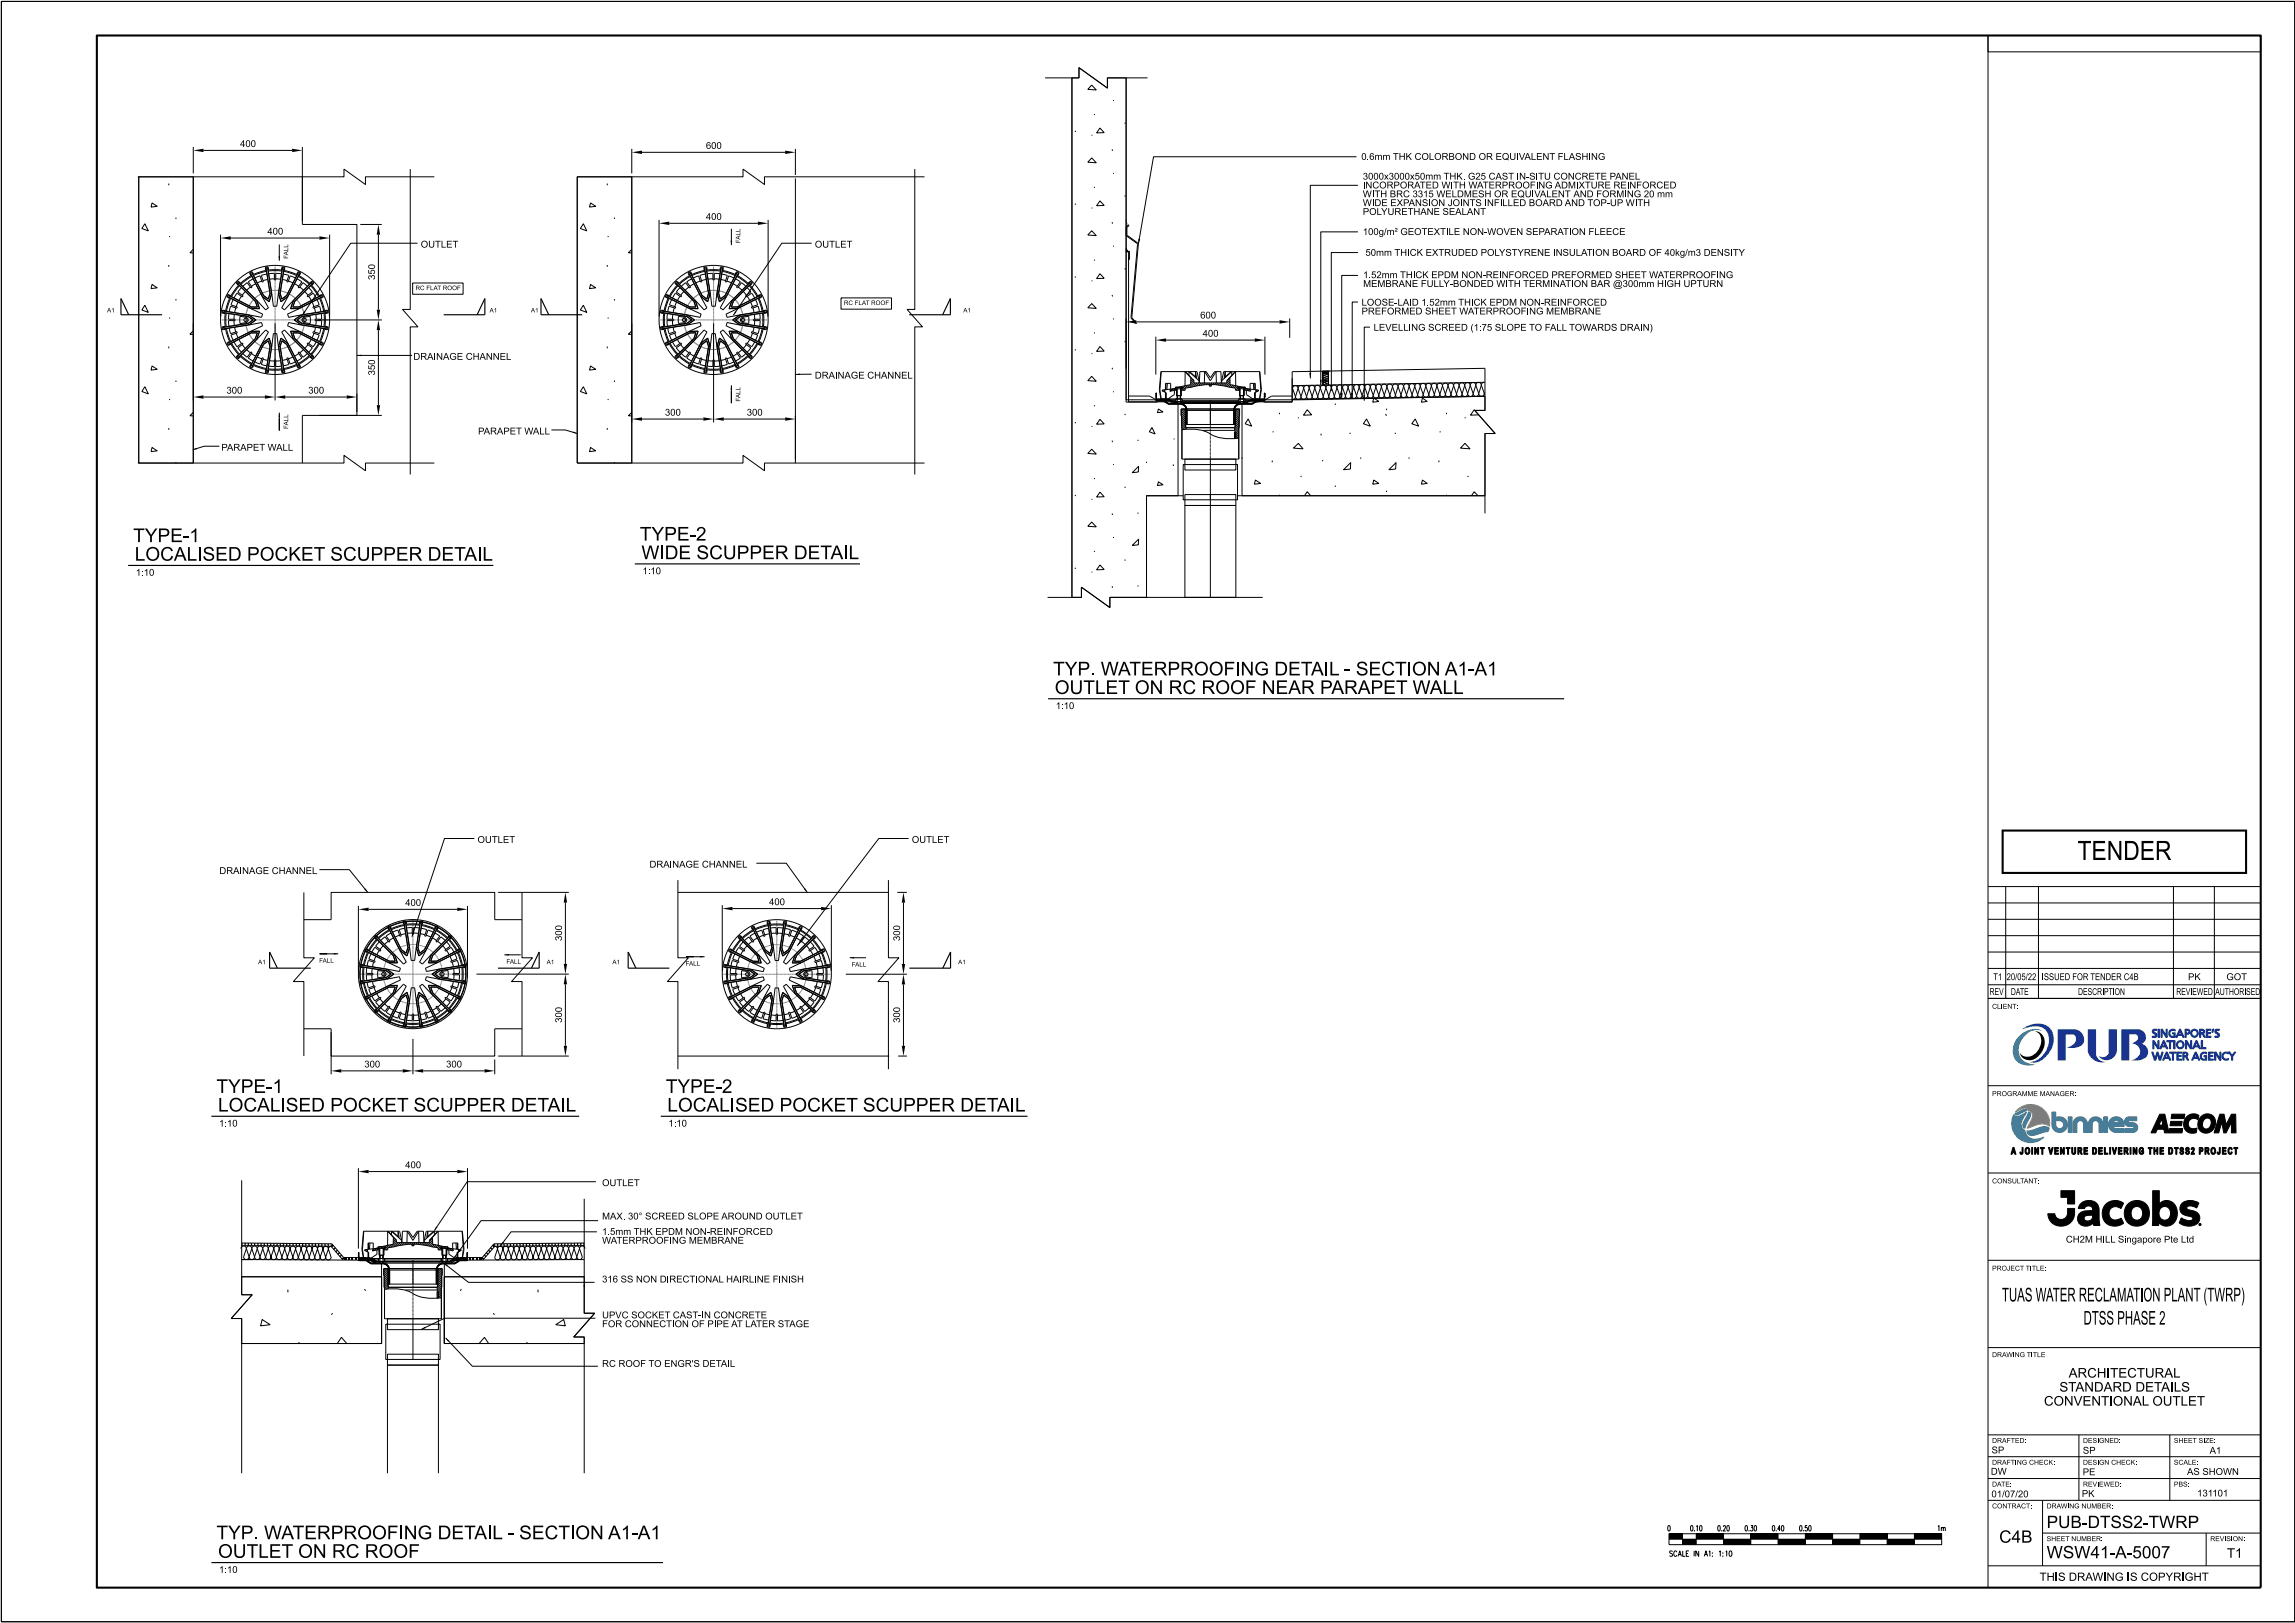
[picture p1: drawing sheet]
<svg xmlns="http://www.w3.org/2000/svg" width="420mm" height="297mm" viewBox="0 0 420 297" stroke-linecap="round" stroke-linejoin="round" font-family="sans-serif">
<defs><g id="words">
<text font-size="3.5" x="380.3" y="157.4">TENDER</text>
<g font-size="2.5">
<text x="24.4" y="99.2">TYPE-1</text>
<text x="117.1" y="98.9">TYPE-2</text>
<text x="24.7" y="102.6">LOCALISED POCKET SCUPPER DETAIL</text>
<text x="117.4" y="102.3">WIDE SCUPPER DETAIL</text>
<text x="192.8" y="123.6">TYP. WATERPROOFING DETAIL - SECTION A1-A1</text>
<text x="193.1" y="127">OUTLET ON RC ROOF NEAR PARAPET WALL</text>
<text x="39.6" y="200">TYPE-1</text>
<text x="39.9" y="203.4">LOCALISED POCKET SCUPPER DETAIL</text>
<text x="121.9" y="200">TYPE-2</text>
<text x="122.2" y="203.4">LOCALISED POCKET SCUPPER DETAIL</text>
<text x="366.5" y="238.2">TUAS WATER RECLAMATION PLANT (TWRP)</text>
<text x="381.4" y="242.4">DTSS PHASE 2</text>
<text x="39.6" y="281.7">TYP. WATERPROOFING DETAIL - SECTION A1-A1</text>
<text x="39.9" y="285.1">OUTLET ON RC ROOF</text>
</g>
<g font-size="2.2">
<text x="374.7" y="279.7">PUB-DTSS2-TWRP</text>
<text x="366" y="282.3">C4B</text>
<text x="374.7" y="285.2">WSW41-A-5007</text>
</g>
<g font-size="1.7">
<text x="374.2" y="257.3">CONVENTIONAL OUTLET</text>
<text x="377" y="254.7">STANDARD DETAILS</text>
<text x="378.7" y="252.1">ARCHITECTURAL</text>
<text x="407.7" y="285.1">T1</text>
</g>
<text font-size="1.5" x="373.4" y="289.3">THIS DRAWING IS COPYRIGHT</text>
<g font-size="1.2">
<text x="44" y="26.9">400</text>
<text x="129.2" y="27.2">600</text>
<text x="249.2" y="29.3">0.6mm THK COLORBOND OR EQUIVALENT FLASHING</text>
<text x="249.5" y="34.5">INCORPORATED WITH WATERPROOFING ADMIXTURE REINFORCED</text>
<text x="249.5" y="32.9">3000x3000x50mm THK. G25 CAST IN-SITU CONCRETE PANEL</text>
<text x="129.2" y="40.2">400</text>
<text x="249.5" y="39.3">POLYURETHANE SEALANT</text>
<text x="249.5" y="37.7">WIDE EXPANSION JOINTS INFILLED BOARD AND TOP-UP WITH</text>
<text x="249.5" y="36.1">WITH BRC 3315 WELDMESHOR EQUIVALENT AND FORMING 20 mm</text>
<text x="48.9" y="42.9">400</text>
<text x="77" y="45.3">OUTLET</text>
<text x="149.2" y="45.3">OUTLET</text>
<text x="249.5" y="43">100g/m² GEOTEXTILE NON-WOVEN SEPARATION FLEECE</text>
<text x="250" y="46.8">50mm THICK EXTRUDED POLYSTYRENE INSULATION BOARD OF 40kg/m3 DENSITY</text>
<text x="68.7" y="51.2" transform="rotate(-90 68.7 51.2)">350</text>
<text x="249.6" y="52.5">MEMBRANE FULLY-BONDED WITH TERMINATION BAR @300mm HIGH UPTURN</text>
<text x="249.6" y="50.9">1.52mm THICK EPDM NON-REINFORCED PREFORMED SHEET WATERPROOFING</text>
<text x="219.7" y="58.3">600</text>
<text x="249.3" y="57.6">PREFORMED SHEET WATERPROOFING MEMBRANE</text>
<text x="249.3" y="55.9">LOOSE-LAID 1.52mm THICK EPDM NON-REINFORCED</text>
<text x="75.7" y="65.9">DRAINAGE CHANNEL</text>
<text x="220.2" y="61.6">400</text>
<text x="251.5" y="60.5">LEVELLING SCREED (1:75 SLOPE TO FALL TOWARDS DRAIN)</text>
<text x="68.7" y="68.7" transform="rotate(-90 68.7 68.7)">350</text>
<text x="149.2" y="69.3">DRAINAGE CHANNEL</text>
<text x="41.5" y="72">300</text>
<text x="56.4" y="72">300</text>
<text x="121.7" y="76.1">300</text>
<text x="136.7" y="76.1">300</text>
<text x="40.5" y="82.5">PARAPET WALL</text>
<text x="87.5" y="79.5">PARAPET WALL</text>
<text x="24.9" y="105.4">1:10</text>
<text x="117.6" y="105.1">1:10</text>
<text x="193.3" y="129.8">1:10</text>
<text x="87.4" y="154.3">OUTLET</text>
<text x="166.9" y="154.3">OUTLET</text>
<text x="40.2" y="160">DRAINAGE CHANNEL</text>
<text x="118.9" y="158.8">DRAINAGE CHANNEL</text>
<text x="74.2" y="165.8">400</text>
<text x="140.8" y="165.7">400</text>
<text x="102.9" y="172.2" transform="rotate(-90 102.9 172.2)">300</text>
<text x="164.8" y="172.2" transform="rotate(-90 164.8 172.2)">300</text>
<text x="364.9" y="179.4">T1</text>
<text x="367.4" y="179.4">20/05/22</text>
<text x="373.8" y="179.4">ISSUED FOR TENDER C4B</text>
<text x="400.6" y="179.4">PK</text>
<text x="407.6" y="179.4">GOT</text>
<text x="364.2" y="182.1">REV</text>
<text x="368.1" y="182.1">DATE</text>
<text x="380.4" y="182.1">DESCRIPTION</text>
<text x="398.4" y="182.1">REVIEWED</text>
<text x="405.6" y="182.1">AUTHORISED</text>
<text x="102.9" y="187.2" transform="rotate(-90 102.9 187.2)">300</text>
<text x="164.8" y="187.2" transform="rotate(-90 164.8 187.2)">300</text>
<text x="66.7" y="195.4">300</text>
<text x="81.7" y="195.4">300</text>
<text x="40.1" y="206.2">1:10</text>
<text x="122.4" y="206.2">1:10</text>
<text x="74.2" y="213.8">400</text>
<text x="110.2" y="217.1">OUTLET</text>
<text x="110.2" y="223.2">MAX. 30° SCREED SLOPE AROUND OUTLET</text>
<text x="110.2" y="227.6">WATERPROOFING MEMBRANE</text>
<text x="110.2" y="226">1.5mm THK EPDM NON-REINFORCED</text>
<text x="378.2" y="227.4">CH2M HILL Singapore Pte Ltd</text>
<text x="110.2" y="234.7">316 SS NON DIRECTIONAL HAIRLINE FINISH</text>
<text x="110.2" y="242.9">FOR CONNECTION OF PIPE AT LATER STAGE</text>
<text x="110.2" y="241.3">UPVC SOCKET CAST-IN CONCRETE</text>
<text x="110.2" y="250.2">RC ROOF TO ENGR'S DETAIL</text>
<text x="364.5" y="269.9">DW</text>
<text x="364.6" y="266">SP</text>
<text x="381.3" y="270">PE</text>
<text x="381.3" y="266.1">SP</text>
<text x="400.4" y="269.9">AS SHOWN</text>
<text x="404.5" y="266.1">A1</text>
<text x="364.6" y="274">01/07/20</text>
<text x="381.1" y="274">PK</text>
<text x="402.2" y="273.9">131101</text>
<text x="40.1" y="287.9">1:10</text>
</g>
<g font-size="1">
<text x="305.2" y="280.2">0</text>
<text x="309.4" y="280.2">0.10</text>
<text x="314.4" y="280.2">0.20</text>
<text x="319.4" y="280.2">0.30</text>
<text x="324.4" y="280.2">0.40</text>
<text x="329.3" y="280.2">0.50</text>
<text x="354.6" y="280.2">1m</text>
<text x="305.7" y="284.8">SCALE IN A1: 1:10</text>
</g>
<g font-size=".9">
<text x="364.7" y="184.6">CLIENT:</text>
<text x="364.7" y="200.6">PROGRAMME MANAGER:</text>
<text x="364.7" y="216.6">CONSULTANT:</text>
<text x="364.7" y="232.6">PROJECT TITLE:</text>
<text x="364.7" y="248.4">DRAWING TITLE</text>
<text x="364.7" y="264.1">DRAFTED:</text>
<text x="364.7" y="268.1">DRAFTING CHECK:</text>
<text x="381.3" y="264.1">DESIGNED:</text>
<text x="381.3" y="268.1">DESIGN CHECK:</text>
<text x="398" y="264.1">SHEET SIZE:</text>
<text x="398" y="268.1">SCALE:</text>
<text x="364.7" y="272.1">DATE:</text>
<text x="381.3" y="272.1">REVIEWED:</text>
<text x="398" y="272.1">PBS:</text>
<text x="364.7" y="276.1">CONTRACT:</text>
<text x="374.7" y="276.1">DRAWING NUMBER:</text>
<text x="374.7" y="282.1">SHEET NUMBER:</text>
<text x="404.6" y="282.1">REVISION:</text>
</g>
<g font-size=".8">
<text x="52.8" y="47.4" transform="rotate(-90 52.8 47.4)">FALL</text>
<text x="135.5" y="44.5" transform="rotate(-90 135.5 44.5)">FALL</text>
<text x="76.1" y="53.1">RC FLAT ROOF</text>
<text x="19.6" y="57.2">A1</text>
<text x="89.6" y="57.2">A1</text>
<text x="97.2" y="57.2">A1</text>
<text x="154.5" y="55.8">RC FLAT ROOF</text>
<text x="176.4" y="57.2">A1</text>
<text x="135.5" y="73.5" transform="rotate(-90 135.5 73.5)">FALL</text>
<text x="52.8" y="78.5" transform="rotate(-90 52.8 78.5)">FALL</text>
<text x="47.2" y="176.5">A1</text>
<text x="58.4" y="176.2">FALL</text>
<text x="92.7" y="176.4">FALL</text>
<text x="100.1" y="176.5">A1</text>
<text x="112.1" y="176.5">A1</text>
<text x="125.5" y="176.7">FALL</text>
<text x="155.9" y="176.9">FALL</text>
<text x="175.4" y="176.5">A1</text>
</g>
</g></defs>
<g fill="#18318f">
<path d="M376.7 188.4h3.3a1.79 1.79 0 0 1 1 3 3.5 3.5 0 0 1-2.7 .3 1.59 1.59 0 0 0 1.6-2.1l-.3-.3h-1.4v4.8h-1.5z" fill-rule="evenodd"/>
<path d="M382.2 188.4h1.5v4.7a1.79 1.79 0 0 0 1.8 1.3 2.72 2.72 0 0 1-3.3-1.9z" fill-rule="evenodd"/>
<path d="M386 188.4h1.6v3.9a1.84 1.84 0 0 1-1.4 1.7 1.84 1.84 0 0 1-2-.8 1.24 1.24 0 0 0 1.8-.4z" fill-rule="evenodd"/>
<path d="M388.4 188.4h3.3a1.42 1.42 0 0 1 1.1 1.2 1.42 1.42 0 0 1-.7 1.5 1.5 1.5 0 0 1 1.2 1.6 1.5 1.5 0 0 1-1.6 1.3l-1.6 .1a1.7 1.7 0 0 0 1.6-2.1 1.57 1.57 0 0 0-1.4-1l.6-.3a.73 .73 0 0 0 .5-.7 .73 .73 0 0 0-.4-.7h-1.2v4.8h-1.4z" fill-rule="evenodd"/>
</g>
<path d="M370.2 188.4a4.1 4.1 0 0 1 4.9-.4 3.9 3.9 0 0 1-.6 5.4 2.79 2.79 0 0 1-2.9 1 4 4 0 0 0 3.1-5.6 3.2 3.2 0 0 0-3.8-.6z" fill-rule="evenodd" fill="#0058b8"/>
<path d="M369.5 189.7a3.8 3.8 0 0 1 4.1-1.2l.2 .2a3.1 3.1 0 0 0-3.8 1.9 2.71 2.71 0 0 0 2.3 4.2h.3a2.95 2.95 0 0 1-4.1-2.3 4 4 0 0 1 1-2.8z" fill-rule="evenodd" fill="#008d95"/>
<g fill="none" stroke="#18318f" stroke-width=".18">
<path d="M393.9 192.5h.3l.3 1.2 .4-1.2h.2l.3 1.2 .4-1.2h.2l-.4 1.5h-.3l-.3-1.1-.3 1.1h-.3zM394.1 190.5h.3l.6 1 .1-1h.2v1.5h-.3l-.6-1.1-.1 1.1h-.2zM394.2 188.4h.7l-.1 .2h-.3l-.2 .1 .6 .7-.2 .5h-.7v-.3h.5l.1-.1-.6-.7zM395.1 188.4h.2v1.5h-.2zM395.6 188.4h.3l.6 1 .1-1h.2v1.5h-.3l-.6-1.1-.1 1.1h-.2zM396 190.5h.2l.7 1.5h-.2l-.2-.4h-.7l-.2 .4h-.2zM396.1 190.8l.3 .6h-.5zM396.6 192.5h.2l.6 1.5h-.2l-.2-.3h-.7l-.2 .3h-.2zM396.7 192.9l.2 .6h-.5zM396.7 190.5h1.2v.2h-.5v1.3h-.2v-1.3h-.5zM397.2 188.6l.4-.2a.43 .43 0 0 1 .6 .3 .58 .58 0 0 0-.8 .1 .58 .58 0 0 0 .2 .8h.4v-.4h-.3v-.2h.5v.9h-.6l-.5-.5-.1-.4zM397.2 192.5h1.2v.3h-.5v1.2h-.2v-1.2h-.5z"/>
<path d="M397.9 190.5h.3v1.5h-.3zM398.5 192.5h.9v.2h-.6v.5h.5v.2h-.5v.4h.6v.2h-.9zM399 188.4h.2l.7 1.5h-.3l-.1-.4h-.8l-.1 .4h-.2zM399.1 188.7l.3 .6h-.6zM399.6 192.5l.7 .1a.42 .42 0 0 1 .3 .4 .42 .42 0 0 1-.3 .4l.4 .6h-.2l-.4-.6h-.3v.6h-.2zM399.8 192.8h.4l.1 .3-.5 .1zM400 188.4h.5a.49 .49 0 0 1 .4 .6 .49 .49 0 0 1-.7 .3v.6h-.2zM400.1 190.5h.2l.7 1v-1h.2v1.5h-.2l-.7-1.1v1.1h-.2zM400.2 188.6h.4l.1 .4-.5 .1zM401.9 192.5h.2l.6 1.5h-.2l-.1-.3h-.8l-.1 .3h-.3zM402 192.9l.3 .6h-.6zM402 190.5h.2l.7 1.5h-.3l-.1-.4h-.7l-.2 .4h-.2z"/>
<path d="M402.1 190.8l.3 .6h-.6zM402.7 188.4h.6a.42 .42 0 0 1 .3 .4 .42 .42 0 0 1-.2 .4l.4 .7h-.3l-.3-.7h-.3v.7h-.2zM402.9 188.6h.4l.1 .3-.5 .1zM403 192.8l.4-.2a.43 .43 0 0 1 .6 .3 .58 .58 0 0 0-.9 .1 .58 .58 0 0 0 .3 .8h.4v-.4h-.3v-.2h.5v.8h-.7l-.4-.4-.1-.4zM403 190.5h.2v1.2h.7v.3h-.9zM403.9 188.4h.9v.2h-.6v.4h.5v.2h-.5v.5h.6v.2h-.9zM404.3 192.5h.9v.2h-.6v.5h.5v.2h-.5v.4h.6v.2h-.9zM405.1 188.4h.2l-.2 .5h-.2zM405.1 188.4h.2M405.5 192.5h.2l.7 1.1v-1.1h.2v1.5h-.2l-.7-1v1h-.2zM405.7 188.4h.6l-.1 .2h-.2l-.3 .1 .6 .7-.2 .5h-.6v-.3h.5l.1-.1-.6-.7z"/>
<circle cx="399.2" cy="191.2" r=".51"/>
<circle cx="399.2" cy="191.2" r=".73"/>
<circle cx="401.8" cy="189.1" r=".51"/>
<circle cx="401.8" cy="189.1" r=".73"/>
</g>
<path d="M406.9 192.8l.2-.1a.47 .47 0 0 1 .5-.2 .47 .47 0 0 1 .4 .4 .58 .58 0 0 0-.8 0 .58 .58 0 0 0 0 .8 .58 .58 0 0 0 .8 0 .5 .5 0 0 1-.9 .2l-.3-.5z" fill-rule="evenodd" fill="#18318f"/>
<path d="M406.9 192.8l.4-.2a.43 .43 0 0 1 .7 .3 .58 .58 0 0 0-.8 0 .58 .58 0 0 0 0 .8 .58 .58 0 0 0 .8 0 .5 .5 0 0 1-.9 .2l-.3-.5zM408 192.5h.2M408 192.5h.2l.4 .6 .5-.6h.2l-.5 .9v.6h-.3v-.6z" fill="none" stroke="#18318f" stroke-width=".18"/>
<g fill="#18318f">
<path d="M395.1 188.4h.2v1.5h-.2z"/>
<path d="M405.1 188.4h.2l-.2 .5h-.2z"/>
<path d="M397.9 190.5h.3v1.5h-.3z"/>
<path d="M403.9 188.4h.9v.2h-.6v.4h.5v.2h-.5v.5h.6v.2h-.9z" fill-rule="evenodd"/>
<path d="M395.6 188.4h.3l.6 1 .1-1h.2v1.5l-.3-.1-.6-1-.1 1.1h-.2z" fill-rule="evenodd"/>
<path d="M394.2 188.4h.7l-.1 .2h-.3l-.2 .1 .5 .4a.44 .44 0 0 1-.1 .8h-.7v-.3h.5l.1-.1-.5-.5a.43 .43 0 0 1 .1-.6z" fill-rule="evenodd"/>
<path d="M397.2 188.6l.2-.1a.46 .46 0 0 1 .5-.2 .46 .46 0 0 1 .3 .4 .58 .58 0 0 0-.8 .1 .58 .58 0 0 0 .2 .8h.4v-.3l-.3-.1v-.2h.5v.9h-.6l-.5-.5-.1-.4z" fill-rule="evenodd"/>
<path d="M399 188.4h.2l.7 1.5h-.3l-.1-.4h-.8l-.1 .4h-.2zM399.1 188.7l-.3 .6h.6z" fill-rule="evenodd"/>
<path d="M400 188.4h.5a.49 .49 0 0 1 .4 .6 .49 .49 0 0 1-.7 .3v.6h-.2zM400.2 188.6v.5l.5-.1-.1-.4z" fill-rule="evenodd"/>
<path d="M401 189.1a.75 .75 0 0 0 1.5 0 .75 .75 0 0 0-1.5 0zM401.2 189.1a.55 .55 0 0 1 1.1 0 .55 .55 0 0 1-1.1 0z" fill-rule="evenodd"/>
<path d="M402.7 188.4h.6a.42 .42 0 0 1 .3 .4 .42 .42 0 0 1-.2 .4l.4 .7h-.3l-.3-.7h-.3v.7h-.2zM402.9 188.6v.4l.5-.1-.1-.3z" fill-rule="evenodd"/>
<path d="M405.7 188.4h.6l-.1 .2h-.2l-.3 .1 .5 .4a.44 .44 0 0 1-.1 .8h-.6v-.3h.5l.1-.1-.5-.5a.43 .43 0 0 1 .1-.6z" fill-rule="evenodd"/>
<path d="M394.1 190.5h.3l.6 1 .1-1h.2v1.5l-.3-.1-.6-1-.1 1.1h-.2z" fill-rule="evenodd"/>
<path d="M398.4 191.2a.75 .75 0 0 0 1.5 0 .75 .75 0 0 0-1.5 0zM398.6 191.2a.51 .51 0 0 1 1 0 .51 .51 0 0 1-1 0z" fill-rule="evenodd"/>
<path d="M396 190.5h.2l.7 1.5h-.2l-.2-.4h-.7l-.2 .4h-.2zM396.1 190.8l-.2 .6h.5z" fill-rule="evenodd"/>
<path d="M402 190.5h.2l.7 1.5h-.3l-.1-.4h-.7l-.2 .4h-.2zM402.1 190.8l-.3 .6h.6z" fill-rule="evenodd"/>
<path d="M400.1 190.5h.2l.7 1v-1h.2v1.5l-.2-.1-.7-1v1.1h-.2z" fill-rule="evenodd"/>
<path d="M396.7 190.5h1.2v.2h-.5v1.3h-.2v-1.3h-.5z" fill-rule="evenodd"/>
<path d="M403 190.5h.2v1.2h.7v.3h-.9z" fill-rule="evenodd"/>
<path d="M396.6 192.5h.2l.6 1.5h-.2l-.2-.3h-.7l-.2 .3h-.2zM396.7 192.9l-.3 .6h.5z" fill-rule="evenodd"/>
<path d="M397.2 192.5h1.2v.3h-.5v1.2h-.2v-1.2h-.5z" fill-rule="evenodd"/>
<path d="M404.3 192.5h.9v.2h-.6v.5h.5v.2h-.5v.4h.6v.2h-.9z" fill-rule="evenodd"/>
<path d="M405.5 192.5h.2l.7 1.1v-1.1h.2v1.5h-.2l-.7-1v1h-.2z" fill-rule="evenodd"/>
<path d="M403 192.8l.1-.1a.46 .46 0 0 1 .5-.2 .46 .46 0 0 1 .4 .4 .58 .58 0 0 0-.9 .1 .58 .58 0 0 0 .3 .8h.4v-.4h-.3v-.2h.5v.8h-.7l-.4-.4-.1-.4z" fill-rule="evenodd"/>
<path d="M398.5 192.5h.9v.2h-.6v.5h.5v.2h-.5v.4h.6v.2h-.9z" fill-rule="evenodd"/>
<path d="M399.6 192.5l.7 .1a.42 .42 0 0 1 .3 .4 .42 .42 0 0 1-.3 .4l.4 .6h-.2l-.4-.6h-.3v.6h-.2zM399.8 192.8v.4l.5-.1-.1-.3z" fill-rule="evenodd"/>
<path d="M401.9 192.5h.2l.6 1.5h-.2l-.1-.3h-.8l-.1 .3h-.3zM402 192.9l-.3 .6h.6z" fill-rule="evenodd"/>
<path d="M393.9 192.5h.3l.3 1.2 .4-1.2h.2l.3 1.2 .4-1.2h.2l-.4 1.5h-.3l-.3-1.1-.3 1.1h-.3z" fill-rule="evenodd"/>
<path d="M408 192.5h.2l.4 .6 .5-.6h.2l-.6 .9v.6h-.2v-.6z" fill-rule="evenodd"/>
</g>
<path d="M369.3 203.2l.8-.6 1.1-.4h1.1l1.1 .4a3.4 3.4 0 0 1 1.8 3.5l-.7-.3-.8-.1-2.5 .8 .9-1.9a1.2 1.2 0 0 0-.8-1.4l-.3-.3-.4-.1-1.6 .7z" fill-rule="evenodd" fill="#95c120"/>
<path d="M369.3 203.2l.8-.6 1.1-.4h1.1l1.1 .4a3.5 3.5 0 0 1 1.8 3.5l-.7-.3-.8-.1-2.5 .8 .8-1.9a1.06 1.06 0 0 0-.7-1.4l-.3-.3-.4-.1-1.6 .7z" fill="none" stroke="#95c120" stroke-width=".18"/>
<path d="M368.9 203.8l1.5-.7 .5-.1a.17 .17 0 0 1 .2 .2 .17 .17 0 0 1-.3 .1l-1.5 .8-.3-.1z" fill-rule="evenodd" fill="#4a7693"/>
<path d="M368.9 203.8l1.6-.7 .4-.1a.17 .17 0 0 1 .2 .2 .17 .17 0 0 1-.3 .1l-1.5 .8-.3-.1z" fill="none" stroke="#4a7693" stroke-width=".18"/>
<path d="M371.4 203.5a.73 .73 0 0 1 .1 1.2l-.6 1.1-.2 .7-.1-.1-.2-.3v-.4z" fill-rule="evenodd" fill="#4a7693"/>
<path d="M371.4 203.5a.69 .69 0 0 1 .2 1.1l-.6 1.1-.3 .8-.1-.1-.2-.3v-.4z" fill="none" stroke="#4a7693" stroke-width=".18"/>
<path d="M375.7 203.5h.7v2.5l.2 .4 .4 .1a.73 .73 0 0 0 .8-.7 .73 .73 0 0 0-.9-.7h-.3v-.7a1.53 1.53 0 0 1 1.9 1.5l-.1 .5a1.43 1.43 0 0 1-1.5 .9 1.43 1.43 0 0 1-1.2-1.3z" fill-rule="evenodd" fill="#4a7693"/>
<path d="M375.6 203.5h.8v2.5l.2 .4 .4 .1a.73 .73 0 0 0 .8-.7 .73 .73 0 0 0-.9-.7h-.3v-.7a1.52 1.52 0 0 1 1.9 1.5l-.1 .5a1.44 1.44 0 0 1-1.5 .9 1.44 1.44 0 0 1-1.2-1.3z" fill="none" stroke="#4a7693" stroke-width=".18"/>
<path d="M368.7 203.9a.68 .68 0 0 0 1.2 .2l1.1-.5-.7 1.3a1.56 1.56 0 0 0 .4 2.1l.2 .4a1.77 1.77 0 0 0 2 1.1l1.3-.4-1.2 .8-1.5 .2a3.5 3.5 0 0 1-2.8-5.2z" fill-rule="evenodd" fill="#3bbad9"/>
<path d="M368.7 203.9a.67 .67 0 0 0 1.2 .2l1.1-.5-.7 1.3a1.55 1.55 0 0 0 .5 2.1l.1 .4a1.76 1.76 0 0 0 2 1.1l1.3-.4-1.2 .8-1.5 .2a3.5 3.5 0 0 1-3-2.2l-.2-.8v-.8z" fill="none" stroke="#3bbad9" stroke-width=".18"/>
<path d="M386.4 204.8l.5-.3 .5-.1a1.44 1.44 0 0 1 1.5 1.6v.2h-2v-.7l1.1-.1a.73 .73 0 0 0-1.2 .1 .73 .73 0 0 0 .7 1h1.4v.8h-1.5a1.43 1.43 0 0 1-1.2-2.2z" fill-rule="evenodd" fill="#4a7693"/>
<path d="M386.4 204.8l.4-.3 .6-.1a1.45 1.45 0 0 1 1.5 1.6v.2h-2v-.7l1.1-.1a.73 .73 0 0 0-1.2 .1 .73 .73 0 0 0 .7 1h1.4v.8h-1.5a1.44 1.44 0 0 1-1.2-2.2z" fill="none" stroke="#4a7693" stroke-width=".18"/>
<path d="M378.6 204.4h.7v2.9h-.7z" fill-rule="evenodd" fill="#4a7693"/>
<path d="M378.6 204.4h.7v2.9h-.7z" fill="none" stroke="#4a7693" stroke-width=".18"/>
<path d="M379.9 204.8l.4-.3 .6-.1 .5 .1 .4 .3 .3 .7 .1 1.8h-.7v-.8a1.07 1.07 0 0 0-.5-1.4 .63 .63 0 0 0-.8 .8v1.4h-.7v-1.8z" fill-rule="evenodd" fill="#4a7693"/>
<path d="M379.9 204.8l.4-.3 .5-.1 .5 .1 .5 .3 .3 .7 .1 1.8h-.7v-.8a1.07 1.07 0 0 0-.5-1.4 .63 .63 0 0 0-.8 .8v1.4h-.7v-1.8z" fill="none" stroke="#4a7693" stroke-width=".18"/>
<path d="M382.7 204.8l.5-.3 .5-.1 .6 .1 .4 .4a1.95 1.95 0 0 1 .3 1.6v.8h-.7l-.1-1.9a.64 .64 0 0 0-.8-.2 .64 .64 0 0 0-.4 .7v1.4h-.7v-1.8z" fill-rule="evenodd" fill="#4a7693"/>
<path d="M382.7 204.8l.5-.3 .6-.1 .5 .2 .4 .4a2.08 2.08 0 0 1 .3 1.5v.8h-.7l-.1-1.9a.64 .64 0 0 0-.8-.2 .64 .64 0 0 0-.4 .7v1.4h-.7v-1.8z" fill="none" stroke="#4a7693" stroke-width=".18"/>
<path d="M385.1 204.4h.7v2.9h-.7z" fill-rule="evenodd" fill="#4a7693"/>
<path d="M385.1 204.4h.7v2.9h-.7z" fill="none" stroke="#4a7693" stroke-width=".18"/>
<path d="M389.2 204.7l.5-.3h1.5v.7h-1.4l-.1 .2 .1 .2h1l.5 .6a.9 .9 0 0 1-.8 1.2l-1.5-.1v-.7h1.5l.2-.2-.3-.1a1.05 1.05 0 0 1-1.1-.2 1.05 1.05 0 0 1-.3-1z" fill-rule="evenodd" fill="#4a7693"/>
<path d="M389.2 204.7l.5-.3h1.5v.7h-1.4l-.1 .2 .1 .2h1l.5 .6a.89 .89 0 0 1-.8 1.2l-1.5-.1v-.7h1.5l.2-.2-.3-.1a1.05 1.05 0 0 1-1.1-.2 1.05 1.05 0 0 1-.3-1z" fill="none" stroke="#4a7693" stroke-width=".18"/>
<path d="M371.1 207l.9-.1 1.8-.6 .9-.1a.34 .34 0 0 1 .4 .3v.1a.38 .38 0 0 1-.3 .5l-2.4 .7a.93 .93 0 0 1-1.3-.8z" fill-rule="evenodd" fill="#4a7693"/>
<path d="M371.1 207l.9-.1 2.1-.7h.6l.5 .3-.3 .6-2.5 .7a.94 .94 0 0 1-1.3-.8z" fill="none" stroke="#4a7693" stroke-width=".18"/>
<g fill="none" stroke="#b5b39c" stroke-width=".18">
<path d="M206.2 40.3l.1 .5 .3 .4"/>
<circle cx="50.4" cy="58.6" r="5.4"/>
<circle cx="130.6" cy="58.6" r="5.4"/>
</g>
<g fill="none" stroke="#818181" stroke-width=".18">
<path d="M40.6 58.6h.2M40.8 58.5v.1M40.9 58.6h.2M41.1 58.6h.2M41.3 58.5v.1M41.4 58.6h.2M41.6 58.6h.2M41.8 58.5v.1M41.9 58.6h.2M42.1 58.6h.2M42.3 58.6h.3M42.6 58.6h.2"/>
<path d="M42.8 58.6h.3M43.1 58.6h.2M43.3 58.6h.3M43.6 58.6h.2M43.8 58.6h.3M44.1 58.6h.2M44.3 58.6h.3M44.6 58.6h.2M44.8 58.6h.3M45 58.1v1.2l.3 1.2M45 57.5v.5M45.1 58.6h.2"/>
<path d="M45.1 57.1l-.1 .4M45.3 58.6h.3M45.4 56.4l-.2 .7M45.4 56.3v.1M45.5 56.1l-.1 .2M45.6 58.6h.2M45.6 55.9l-.1 .2M45.8 58.6h.3M45.9 55.5l-.2 .4M45.9 55.4v.1M46.1 55.2l-.2 .2M46.1 58.6h.2"/>
<path d="M46.2 55.1l-.1 .1M46.3 58.6h.3M46.4 54.9l-.2 .2M46.6 58.6h.2M46.8 58.6h.3M46.9 54.3l-.5 .6M47.1 54.2l-.2 .2M47.1 58.6h.2M47.3 54.1l-.2 .1M47.5 53.9l-.2 .2M47.6 58.6h-.3M47.6 58.5v.1"/>
<path d="M47.6 58.6h.3M47.7 53.8l-.1 .1M47.9 58.6h.2M48 53.7l-.2 .1M48.1 58.5v.1M48.1 58.6h.2M48.2 53.6l-.2 .1M48.4 53.5l-.2 .1M48.6 58.6h-.2M48.6 58.5v.1M48.6 58.6h.3M48.7 53.4l-.2 .1"/>
<path d="M48.9 58.6h.2M48.9 53.4h-.2M49.1 58.6h.3M49.1 53.3h-.2M49.4 58.6h.2M49.4 53.2l-.3 .1M49.6 58.6h.3M49.6 53.2h-.2M49.6 53.2h.1M49.9 53.2h-.2M49.9 58.6h.2M49.9 53.1v.1"/>
<path d="M50.1 53.1l-.2 .1M50.1 53.1v.1M50.2 53.1h.2M50.3 58.6h-.2M50.4 48.8v19.5M50.4 53.1l.2 .1M50.4 58.6h.2M50.6 58.6h.3M50.7 53.1l.2 .1M50.9 53.1l.2 .1M50.9 58.6h.2M51.1 58.6h.3"/>
<path d="M51.2 53.2h.2M51.4 53.3h.2M51.4 58.6h.2M51.6 58.6h.3M51.6 53.3h.1M51.7 53.3l.2 .1M51.9 58.6h.2M51.9 53.4h.2M52.1 58.6h.3M52.1 53.4l.2 .1M52.3 53.5l.2 .1M52.4 58.6h.2"/>
<path d="M52.6 53.6l.2 .1M52.6 58.6h.3M52.8 53.7l.2 .2M52.9 58.6h.2M53 53.8l.2 .1M53.1 58.6h.3M53.2 53.9v.1M53.3 54l.1 .1M53.4 58.6h.2M53.4 54.1h.1M53.5 54.1l.1 .2M53.6 58.6h.3"/>
<path d="M53.7 54.3l.1 .1M53.9 54.4l.1 .2M53.9 58.6h.2M54 54.5l.2 .2M54.2 54.7v.1M54.2 54.8l.2 .1M54.3 58.6h-.2M54.4 58.5v.1M54.4 54.9l.1 .2M54.4 58.6h.2M54.5 55.1l.3 .4M54.7 58.6h.1"/>
<path d="M54.9 55.5l.1 .2M54.9 58.5v.1M54.9 58.6h.2M55 55.7l.2 .4M55.2 58.6h.2M55.2 56.1l.1 .3M55.3 56.4h.1M55.3 56.4l.3 .7M55.4 58.5v.1M55.4 58.6h.2M55.6 57.1l.2 1M55.6 59.8l-.1 .5"/>
<path d="M55.6 59.8h.1M55.7 58.6h.2M55.7 59.4l-.1 .4M55.8 58.1l-.1 1.2M55.9 58.6h.2M56.2 58.6h.2M56.4 58.6h.2M56.7 58.6h.2M56.9 58.6h.2M57.2 58.6h.2M57.4 58.6h.2M57.7 58.6h.2"/>
<path d="M57.9 58.6h.2M58.2 58.6h.2M58.4 58.6h.2M58.7 58.6h.2M58.9 58.6h.2M59.2 58.6h.2M59.4 58.6h.2M59.7 58.6h.2M60.1 58.6h-.2M120.9 58.6h.2M121.1 58.5v.1M121.1 58.6h.3"/>
<path d="M121.4 58.6h.2M121.6 58.5v.1M121.6 58.6h.2M122.1 58.6h-.2M122.1 58.5v.1M122.1 58.6h.3M122.4 58.6h.2M122.6 58.6h.3M122.9 58.6h.2M123.1 58.6h.3M123.4 58.6h.2M123.6 58.6h.3"/>
<path d="M123.9 58.6h.2M124.1 58.6h.3M124.4 58.6h.2M124.6 58.6h.3M124.9 58.6h.2M125.1 58.6h.3M125.2 58.1l.1 1.2 .3 1.2M125.3 57.5l-.1 .5M125.4 58.6h.2M125.4 57.1l-.1 .4M125.6 58.6h.3M125.7 56.4l-.3 .7"/>
<path d="M125.7 56.3v.1M125.8 56.1l-.1 .2M125.9 58.6h.2M125.9 55.9l-.1 .2M126.1 58.6h.3M126.2 55.5l-.3 .4M126.2 55.4v.1M126.3 55.2l-.1 .2M126.4 58.6h.2M126.5 55.1l-.2 .1M126.6 58.6h.3M126.7 54.9l-.2 .2"/>
<path d="M126.9 58.6h.2M127.1 58.6h.3M127.2 54.3l-.5 .6M127.4 54.2l-.2 .2M127.4 58.6h.2M127.6 54.1l-.2 .1M127.8 53.9l-.2 .2M127.9 58.6h-.3M127.9 58.5v.1M127.9 58.6h.2M128 53.8l-.2 .1M128.2 58.6h.2"/>
<path d="M128.2 53.7l-.2 .1M128.4 58.5v.1M128.4 58.6h.2M128.4 53.6l-.1 .1M128.5 53.6h.1M128.7 58.6h.2M128.7 53.5l-.2 .1M128.9 58.5v.1M128.9 58.6h.2M128.9 53.4l-.2 .1M129.2 58.6h.2M129.2 53.4h-.2"/>
<path d="M129.4 58.6h.2M129.4 53.3h-.2M129.7 58.6h.2M129.7 53.2l-.3 .1M129.9 58.6h.2M129.9 53.2h-.2M129.9 53.2h.1M130.1 53.2h-.2M130.2 58.6h.2M130.2 53.1v.1M130.4 53.1l-.2 .1M130.4 53.1v.1"/>
<path d="M130.4 53.1h.2M130.6 58.6h-.2M130.6 48.8v19.5M130.7 58.6h.2M130.7 53.1v.1M130.7 53.1l.2 .1M130.9 58.6h.2M130.9 53.1l.2 .1M131.2 53.1l.2 .1M131.2 58.6h.2M131.4 58.6h.2M131.4 53.2h.2"/>
<path d="M131.7 53.3h.2M131.7 58.6h.2M131.9 58.6h.2M131.9 53.3h.1M131.9 53.3l.2 .1M132.2 58.6h.2M132.2 53.4h.2M132.4 58.6h.2M132.4 53.4l.2 .1M132.6 53.5l.2 .1M132.7 58.6h.2M132.9 53.6l.2 .1"/>
<path d="M132.9 58.6h.2M133.1 53.7l.2 .2M133.2 58.6h.2M133.3 53.8l.2 .1M133.4 58.6h.2M133.5 53.9v.1M133.5 54l.2 .1M133.7 58.6h.2M133.7 54.1h.1M133.7 54.1l.2 .2M133.9 58.6h.3M133.9 54.3l.2 .1"/>
<path d="M134.1 54.4l.2 .2M134.2 58.6h.2M134.3 54.5l.2 .2M134.5 54.7v.1M134.5 54.8l.2 .1M134.6 58.6h-.2M134.7 58.5v.1M134.7 54.9l.1 .2M134.7 58.6h.2M134.8 55.1l.3 .4M135.1 58.6h-.2M135.1 55.5l.2 .2"/>
<path d="M135.2 58.5v.1M135.2 58.6h.2M135.3 55.7l.2 .4M135.4 58.6h.2M135.5 56.1l.1 .3M135.6 56.4h.1M135.6 56.4l.3 .7M135.7 58.5v.1M135.7 58.6h.2M135.9 57.1l.1 1M135.9 59.8l-.1 .5M135.9 59.8h.1"/>
<path d="M135.9 58.6h.2M136 59.4l-.1 .4M136 58.1v1.2M136.2 58.6h.2M136.4 58.6h.2M136.7 58.6h.2M136.9 58.6h.2M137.2 58.6h.2M137.4 58.6h.2M137.7 58.6h.2M137.9 58.6h.2M138.2 58.6h.2"/>
<path d="M138.4 58.6h.2M138.7 58.6h.2M138.9 58.6h.2M139.2 58.6h.2M139.4 58.6h.2M139.7 58.6h.2M139.9 58.6h.2M140.4 58.6h-.2M45.3 60.5l.3 .6M45.6 61.1l.1 .3M45.8 61.4l.1 .2M45.9 61.6l.1 .2"/>
<path d="M46 61.8l.3 .4M46.4 62.2l.1 .2M46.5 62.4l.2 .2M46.7 62.6l.2 .1M46.9 62.7l.2 .1M47.1 62.8l.2 .2M47.3 63l.2 .1M47.5 63.1l.2 .2M47.7 63.3l.2 .1M47.9 63.4l.2 .1M48.2 63.5h.1M48.2 63.5l.2 .1"/>
<path d="M48.4 63.6l.2 .1M48.6 63.7h.2M48.9 63.7v.1M48.9 63.8h.2M49.1 63.8l.2 .1M49.3 63.9h.1M49.4 63.9h.2M49.6 63.9h.2M50.1 63.9l-.3 .1M50.1 64h.2M50.6 63.9l-.2 .1M50.8 64h-.2"/>
<path d="M51.1 63.9l-.3 .1M51.3 63.9h-.2M51.6 63.8l-.3 .1M51.8 63.8h-.2M52.1 63.7l-.3 .1M52.3 63.6l-.2 .1M52.5 63.5l-.2 .1M52.7 63.4l-.2 .1M53 63.3l-.2 .1M53 63.3h.1M53.2 63.2l-.2 .1M53.4 63.1l-.2 .1"/>
<path d="M53.6 62.9l-.2 .2M53.8 62.8l-.2 .1M54 62.6l-.2 .2M54.2 62.4l-.2 .2M54.3 62.2l-.1 .2M54.7 61.8l-.3 .4M54.8 61.7l-.1 .1M54.9 61.5l-.1 .2M55.1 61.2l-.1 .3M55.3 60.7l-.2 .5M55.4 60.6l-.1 .1M55.5 60.3l-.1 .3"/>
<path d="M125.6 60.5l.3 .6M125.9 61.1l.1 .3M126 61.4l.2 .2M126.2 61.6l.1 .2M126.3 61.8l.3 .4M126.6 62.2l.2 .2M126.8 62.4l.2 .2M127 62.6l.2 .1M127.2 62.7l.1 .1M127.4 62.8l.1 .2M127.6 63l.1 .1M127.8 63.1l.2 .2"/>
<path d="M128 63.3l.2 .1M128.2 63.4l.2 .1M128.4 63.5l.2 .1M128.7 63.6h.1M128.7 63.6l.2 .1M128.9 63.7h.2M129.1 63.7v.1M129.2 63.8h.1M129.4 63.8l.2 .1M129.6 63.9h.1M129.6 63.9h.3M129.9 63.9h.2"/>
<path d="M130.4 63.9l-.3 .1M130.4 64h.2M130.9 63.9l-.3 .1M131.1 64h-.2M131.4 63.9l-.3 .1M131.6 63.9h-.2M131.8 63.8l-.2 .1M132.1 63.8h-.2M132.3 63.7l-.2 .1M132.5 63.6l-.1 .1M132.8 63.5l-.2 .1M133 63.4l-.2 .1"/>
<path d="M133.2 63.3l-.2 .1M133.3 63.3h.1M133.5 63.2l-.2 .1M133.7 63.1l-.2 .1M133.9 62.9l-.2 .2M134.1 62.8l-.2 .1M134.2 62.6l-.1 .2M134.4 62.4l-.1 .2M134.6 62.2l-.1 .2M134.9 61.8l-.3 .4M135.1 61.7l-.1 .1M135.2 61.5l-.1 .2"/>
<path d="M135.4 61.2l-.2 .3M135.6 60.7l-.2 .5M135.7 60.6l-.1 .1M135.8 60.3l-.1 .3M65.8 178.3h.3M66.1 178.3h.2M66.3 178.3h.3M66.6 178.3h.2M66.8 178.3h.3M67.1 178.3h.2M67.3 178.3h.3M67.6 178.3h.2"/>
<path d="M67.8 178.3h.3M68.1 178.3h.2M68.3 178.3h.3M68.6 178.3h.2M68.8 178.3h.3M69.1 178.3h.2M69.3 178.3h.3M69.6 178.3h.2M69.8 178.3h.3M70.1 178.3h.2M70.2 178l.2 1.7M70.2 177.5v.5"/>
<path d="M70.3 177.3l-.1 .2M70.3 177.2v.1M70.3 177v.2M70.3 178.3h.3M70.4 179.7l.3 1M70.5 176.6l-.2 .4M70.5 176.3v.3M70.6 176.3h.1M70.6 178.3h.2M70.6 176.1v.2M70.7 176.1h.1M70.7 175.9v.1"/>
<path d="M70.8 175.8v.1M70.8 178.3h.3M70.9 175.6l-.1 .2M71 175.4l-.1 .2M71.1 178.3h.2M71.1 175.2l-.1 .2M71.3 175l-.1 .2M71.6 178.3h-.3M71.6 178.3h.1M71.6 174.6l-.3 .4M71.6 178.3h.2M71.8 174.4l-.2 .2"/>
<path d="M72 174.2l-.2 .2M72.1 178.3h-.3M72.1 178.3h.1M72.1 178.3h.2M72.1 174.1l-.1 .1M72.3 174l-.1 .1M72.4 178.3h.2M72.6 173.8l-.2 .2M72.6 178.3h.2M72.7 173.7l-.1 .1M72.9 178.3h.2M73 173.5l-.2 .2"/>
<path d="M73.1 178.3h.2M73.2 173.4l-.2 .2M73.4 178.3h.2M73.4 173.3l-.2 .1M73.6 178.3h.2M73.7 173.2l-.2 .1M73.9 178.3h.2M73.9 173.1l-.2 .1M74.1 178.3h.2M74.1 173.1h-.2M74.4 178.3h.2M74.4 173l-.3 .1"/>
<path d="M74.6 178.3h.2M74.6 173h-.2M74.8 172.9h-.2M74.9 178.3h.2M74.9 172.9h.1M75.1 178.3h.2M75.1 172.9h-.2M75.3 172.9h-.2M75.4 178.3h.2M75.4 172.8v.1M75.4 172.9h.2M75.6 168.5v19.6"/>
<path d="M75.6 178.3h.2M75.6 172.9h.2M75.9 172.9h.2M75.9 178.3h.2M76.1 178.3h.3M76.2 172.9h.1M76.4 172.9l.2 .1M76.4 178.3h.2M76.6 178.3h.3M76.6 172.9v.1M76.6 173h.3M76.9 178.3h.2"/>
<path d="M76.9 173l.2 .1M77.1 178.3h.3M77.1 173.1h.2M77.3 173.2h.3M77.4 178.3h.2M77.6 173.2v.1M77.6 173.2l.2 .2M77.8 178.3h-.2M77.8 173.3l.2 .2M77.9 178.3h.1M77.9 178.3h.2M78.1 173.5h.1"/>
<path d="M78.1 178.3h.3M78.3 173.6l.2 .1M78.4 178.3h.2M78.5 173.7l.2 .1M78.7 173.8l.2 .2M78.8 178.3h-.2M78.9 178.3h.1M78.9 174l.2 .1M78.9 178.3h.2M79.1 174.1l.1 .2M79.1 178.3h.2M79.3 174.3l.1 .2"/>
<path d="M79.4 178.3h.2M79.4 174.4v.1M79.5 174.5l.1 .1M79.6 174.6l.2 .3M79.6 178.3h.2M79.8 174.9l.1 .1M79.9 178.3h.2M79.9 175l.2 .2M80.1 175.2l.1 .2M80.1 178.3h.2M80.2 175.4l.1 .3M80.4 175.7v.2"/>
<path d="M80.4 178.3h.2M80.5 175.9h.1M80.5 175.9l.1 .2M80.6 176.1h.1M80.6 176.1l.1 .3M80.6 178.3h.2M80.7 176.4l.3 1.4M80.8 179.8l-.4 .9M80.9 179.6l-.1 .2M80.9 178.3h.2M81 178.8l-.1 .8M81 177.8v1"/>
<path d="M81.1 178.3h.2M81.4 178.3h.2M81.6 178.3h.2M81.9 178.3h.2M82.1 178.3h.2M82.4 178.3h.2M82.6 178.3h.2M82.9 178.3h.2M83.1 178.3h.3M83.4 178.3h.2M83.7 178.3h.2M83.9 178.3h.2"/>
<path d="M84.2 178.3h.2M84.6 178.3h-.2M84.6 178.3h.1M84.7 178.3h.2M84.9 178.3h.2M85.2 178.3h.2M132.4 178.3h.3M132.7 178.3h.2M133 178.3h.2M133.2 178.3h.2M133.5 178.3h.2M133.7 178.3h.2"/>
<path d="M134 178.3h.2M134.2 178.3h.2M134.5 178.3h.2M134.7 178.3h.2M135 178.3h.2M135.2 178.3h.2M135.5 178.3h.2M135.7 178.3h.2M136 178.3h.2M136.2 178.3h.2M136.5 178.3h.2M136.7 178.3h.2"/>
<path d="M136.8 178.8l.3 1.4M136.9 177.1l-.1 1.6M136.9 177v.1M137 178.3h.2M137 176.8v.2M137.2 178.3h.2M137.4 175.8l-.4 1M137.4 178.3h.1M137.5 178.3h.2M137.7 178.3h.2M137.9 178.3h.1M138 178.3h.2"/>
<path d="M138.1 174.8l-.7 1M138.2 178.3h.2M138.4 174.5l-.3 .3M138.5 178.3h.1M138.6 174.3l-.2 .2M138.7 178.3h-.2M138.7 178.3h.2M139 178.3h.2M139 173.9l-.4 .4M139.1 173.8l-.1 .1M139.2 178.3h.2M139.4 173.7l-.2 .1"/>
<path d="M139.5 178.3h.2M139.6 173.6l-.2 .1M139.6 173.5v.1M139.7 178.3h.2M139.8 173.5h-.2M140 178.3h.2M140 173.3l-.2 .2M140.2 178.3h.2M140.3 173.2l-.3 .2M140.5 178.3h.2M140.5 173.2l-.2 .1M140.7 178.3h.2"/>
<path d="M140.8 173.1h-.3M141 178.3h.2M141 173l-.2 .1M141.2 173h-.2M141.2 178.3h.2M141.2 172.9v.1M141.5 178.3h.2M141.5 173h-.2M141.7 172.9h-.2M141.7 178.3h.2M141.7 172.9h.3M142 178.3h.2"/>
<path d="M142 172.9h.2M142.2 168.5v19.6M142.2 172.9h.3M142.2 178.3h.2M142.5 178.3h.2M142.5 172.9h.2M142.7 172.9l.3 .1M142.7 178.3h.2M143 178.3h.2M143 172.9l.2 .1M143.2 173h.3M143.2 178.3h.2"/>
<path d="M143.5 178.3h.2M143.5 173l.2 .1M143.7 173.1h.1M143.7 178.3h.2M143.7 173.1l.3 .1M144 178.3h.2M144 173.2l.2 .1M144.2 178.3h.1M144.2 173.3l.2 .1M144.2 178.3h.2M144.4 173.4h.2M144.5 178.3h.2"/>
<path d="M144.7 173.5l.2 .1M144.7 178.3h.1M144.7 178.3h.2M144.9 173.6l.4 .2M145 178.3h.2M145.2 178.3h.1M145.3 173.8l.4 .3M145.5 178.3h-.3M145.5 178.3h.2M145.7 174.2l.2 .1M145.7 178.3h.3M145.9 174.3l.2 .2"/>
<path d="M146 178.3h.2M146.1 174.5l.3 .3M146.2 178.3h.3M146.4 174.8l.3 .5M146.5 178.3h.2M146.7 175.3l.4 .6M146.7 178.3h.3M147 178.3h.2M147.1 175.9l.3 .7M147.2 178.3h.3M147.4 176.6l.1 .5M147.5 177.1l.1 .5"/>
<path d="M147.5 178.3h.2M147.5 179.3l-.2 1M147.5 179.3h.1M147.6 177.6v.5M147.6 178.1l-.1 1.2M147.7 178.3h.3M148 178.3h.2M148.2 178.3h.3M148.5 178.3h.2M148.7 178.3h.3M149 178.3h.2M149.2 178.3h.3"/>
<path d="M149.5 178.3h.2M149.7 178.3h.3M150 178.3h.2M150.2 178.3h.3M150.5 178.3h.2M150.7 178.3h.3M151 178.3h.1M151 178.3h.2M151.2 178.3h.3M151.5 178.3h.2M151.7 178.3h.3M70.7 180.7l.4 .6"/>
<path d="M71.1 181.3l.3 .4M71.4 181.7l.3 .4M71.7 182.1l.2 .2M71.9 182.2l.2 .2M72.1 182.4v.1M72.1 182.4l.2 .2M72.3 182.6l.2 .2M72.5 182.8l.2 .1M72.7 182.9l.2 .1M72.9 183l.3 .1M73.2 183.1l.2 .2M73.4 183.2l.2 .1"/>
<path d="M73.6 183.3l.2 .1M73.9 183.4l.2 .1M74.1 183.5h.1M74.1 183.5h.2M74.3 183.5v.1M74.4 183.6h.2M74.6 183.6h.2M74.8 183.6l.3 .1M75.1 183.7h.2M75.3 183.7h.3M75.8 183.7h-.2M75.8 183.7h.2"/>
<path d="M76.1 183.7h.1M76.3 183.7h-.2M76.5 183.6h-.2M76.6 183.6h.1M76.8 183.5l-.2 .1M77 183.5l-.2 .1M77.3 183.4l-.2 .1M77.5 183.4h-.2M77.7 183.3h-.2M77.8 183.2v.1M78 183.1l-.2 .1M78.2 183l-.2 .1"/>
<path d="M78.2 183h.1M78.4 182.9l-.2 .1M78.6 182.7l-.2 .2M78.8 182.6l-.1 .2M79 182.5l-.2 .1M79.2 182.3l-.2 .2M79.2 182.3h.1M79.6 182l-.4 .3M79.7 181.8l-.1 .2M80.2 181.2l-.4 .6M80.2 181.1v.1M80.4 180.7l-.2 .4"/>
<path d="M137.2 180.2v.2M137.2 180.4v.1M137.3 180.5l.2 .4M137.5 180.9l.1 .3M137.6 181.2l.1 .2M137.7 181.4l.2 .2M137.9 181.6l.1 .1M138 181.7l.2 .3M138.2 182l.1 .1M138.4 182.1h.1M138.4 182.1l.3 .4M138.8 182.5l.1 .1"/>
<path d="M138.9 182.6l.2 .1M139.1 182.7v.1M139.1 182.8l.2 .1M139.3 182.9h.1M139.4 182.9l.2 .1M139.6 183l.2 .1M139.8 183.1l.2 .1M140 183.2l.2 .1M140.2 183.3l.3 .1M140.5 183.4l.2 .1M140.7 183.5l.2 .1M140.9 183.6h.3"/>
<path d="M141.2 183.6h.1M141.2 183.6h.2M141.5 183.7h.2M141.7 183.7h.2M142 183.7h.2M142.4 183.7h-.2M142.4 183.7h.1M142.7 183.7h-.2M142.9 183.7h-.2M142.9 183.6v.1M143.2 183.7h-.2M143.4 183.6h-.2"/>
<path d="M143.7 183.5l-.3 .1M143.9 183.5h-.2M144.1 183.4h-.2M144.4 183.3l-.2 .1M144.6 183.2l-.2 .1M144.8 183l-.2 .1M145 182.9l-.1 .1M145.2 182.8l-.1 .1M145.5 182.6l-.2 .2M145.7 182.5l-.2 .1M145.8 182.3l-.1 .2M146 182.2l-.2 .1"/>
<path d="M146.2 181.9l-.2 .3M146.5 181.6l-.3 .4M146.7 181.4l-.2 .2M146.8 181.2l-.1 .2M146.9 180.9l-.1 .3M147.1 180.5l-.2 .4M147.2 180.5h.1M147.2 180.3v.2M147.3 180.3h.1"/>
</g>
<g fill="none" stroke="#c0c0c0" stroke-width=".18">
<path d="M206.2 41.5v.1M206.2 41.4l.1 .1M206.2 41.3l.1 .1M206.2 40.7l.1 .2-.1 .2M206.2 41.1l.2 .3M206.2 41l.3 .3M206.2 40.5h.1M206.2 40.9l.3 .3M206.2 40.6v.1M206.2 40.3h.1M206.2 40.4h.1M206.2 40.7v.1"/>
<path d="M206.3 40.8l-.1 .1M206.4 41l-.2 .2M206.4 41l-.2 .3M206.5 41.1l-.3 .4M206.6 41.2l-.2 .1"/>
</g>
<path d="M17.7 6.5h396.2v284.1h-396.2z" fill="none" stroke="#000" stroke-width=".38"/>
<g fill="none" stroke="#000" stroke-width=".18">
<path d="M.3 .3h419.8v296.5h-419.8zM191.3 14.3h6.2v-1.9l5.2 3.7v-1.8h7.4M196.2 14.3v95M197.5 12.4l5.2 3.7v-1.8h3.5v58.9h9.5v17.5h-5.8v18.6h-6.7v1.9l-5.2-3.7v1.8h-1.8v-95h1.3zM199.9 15.6l.8 .9-1.6-.1zM203.7 14.3h.1M203.8 18.3l.1 .2M206.2 14.3v59.3h5.7M364 6.5h49.9v3h-49.9zM364 6.5v284.1M25.2 32.4h37.8v-1.4l3.9 2.8v-1.4h12.6M25.4 32.4h10v52.3h-10z"/>
<path d="M25.4 32.4v52.3M27.8 37.1l1 .7-1.2 .1zM30.9 33.6v.3M32.2 39.8v.3M35.4 26.9v4.8M35.4 32.4v52.3M37.3 27.5h16.2M55.4 26.9v14.2h9.9v34.9h-9.9v8.7M75.1 30.9v25.7h-1.4l2.8 3.2h-1.4v27M105.7 32.4h10v52.3h-10zM108.1 37.1l1 .7-1.2 .1zM111.2 33.6v.3"/>
<path d="M112.5 39.8v.3M115.7 27.3v4.4M115.7 32.4v52.3M117.5 27.9h26.2M145.6 32.6v52.1M145.6 27.3v4.7M167.5 30.9v25.7h-1.4l2.8 3.2h-1.4v27M169.3 32.4h-29.3v1.4l-4-2.8v1.4h-30.3v52.3M196.9 23.9v.3M196.9 37.3v.2M199.9 28.9l.8 .9-1.6-.1zM199.9 38v.2"/>
<path d="M199.9 24.7v.1M200.4 34.2l-.1 .2M200.4 20.9l-.1 .1M201.4 36.8l.7 .8-1.3 .1zM201.4 23.4l.7 .9h-1.3zM203.6 27.3l.1 .3M203.8 31.6l.1 .2M206 35.8l-.1 .2M206 22.4l-.1 .3M248.3 28.7h-37.1l-2.8 16M248.6 33.9h-8.7v35.4M26.5 55.9l.7 1.3-1.2-.5z"/>
<path d="M26.5 40.9l.7 1.4-1.2-.5zM27.8 52.1l1 .6-1.2 .1zM30.9 48.5v.3M31.1 58.1l-.1 .2M31.1 43.2l-.1 .2M32.2 54.7v.3M35.4 45.6l-.6 .7h.6M40.4 42.9v15M42.2 43.6h16.3M50.4 59.2v14.1M51.1 44.7v3M58.3 58.6h11.6"/>
<path d="M60.3 42.9v15M66 41.1h3.9M69.3 43v13.7M75.5 51.8h9.3v2.1h-9.3zM76.4 44.5h-12.2l-8.9 13.2M106.8 55.9l.6 1.3-1.2-.5zM106.8 40.9l.6 1.4-1.2-.5zM108.1 52.1l1 .6-1.2 .1zM111.2 48.5v.3M111.4 58.1l-.1 .2M111.4 43.2l-.1 .2M112.5 54.7v.3"/>
<path d="M115.7 45.6l-.7 .7h.7M120.7 40.2v17.7M122.5 40.9h16.3M130.6 59.2v18.1M133.9 41.9v3M140.6 40.2v17.7M148.6 44.5h-5.5l-8.8 13.2M154 54.5h9.2v2.1h-9.2zM196.9 50.6v.2M199.9 42.2l.8 .9-1.6-.1zM199.9 51.3v.2M199.9 55.6l.8 .8-1.5-.1z"/>
<path d="M200.4 47.5l-.1 .2M201.4 50.1l.7 .8-1.3 .1zM203.6 54l.1 .3M203.6 40.7l.1 .2M203.8 58.3l.1 .2M203.8 45l.1 .1M206 49.1l-.1 .2M206.2 46.1h.4M206.2 45.5h.1M206.2 45.4l.4 .6M206.2 41.6l.4-.4-.3 .5v1.3l2 1.5 .1 .2-1.2 13.4 .8 1v.1l-.9-1.1 1.2-13.4-2.1-1.7M206.2 45.6l.1 .1-.1 .1 .2 .3 .1-.1"/>
<path d="M206.2 45.7l.3 .4M206.3 45.8l-.1 .1 .1 .2 .2-.2M206.4 45.8l-.2 .3 .2-.2M206.5 46l.1 .1M206.6 46l-.1 .1M206.6 46.1v27.5M206.6 46.1h.2v1.3h-.2M208 58.9h26.2M236.1 58.3v3.5M248.6 50.4h-3v22.6M248.6 55.3h-1l-.1 17.7M248.6 42.4h-6.8v28.1"/>
<path d="M248.6 46.2h-4.9v25.3M250.8 59.9h-1v13.4M26.5 70.8l.7 1.3-1.2-.5zM27.8 67l1 .6-1.2 .1zM30.9 63.4v.3M30.9 78.3v.4M31.1 73l-.1 .2M32.2 69.7v.2M35.4 75.5l-.6 .6h.6M35.4 60.6l-.6 .6h.6M37.3 72.7h11.2M51.1 75.5v3.3v-2.2"/>
<path d="M52.2 72.7h11.3M58.5 76h11.4M65.3 65h10.1M65.3 72v3.4M69.3 60.4v13.8M101 78.7h2.5l2.2 .6M106.8 70.8l.6 1.3-1.2-.5zM108.1 67l1 .6-1.2 .1zM111.2 63.4v.3M111.2 78.3v.4M111.4 73l-.1 .2M112.5 69.7v.2"/>
<path d="M115.7 75.5l-.7 .6h.7M115.7 60.6l-.7 .6h.7M117.5 76.7h11.3M132.5 76.7h11.2M133.9 70.5v3.3v-2.2M145.6 76.1v8M148.6 68.5h-3M196.9 63.9v.2M196.9 77.2v.3M199.9 68.9l.8 .9-1.6-.1zM199.9 78v.1M199.9 64.7v.1"/>
<path d="M200.4 74.2l-.1 .2M200.4 60.9l-.1 .1M201.4 76.8l.7 .8h-1.3zM201.4 63.4l.7 .9h-1.3zM203.6 67.3l.1 .3M203.8 71.6l.1 .2M206 75.7l-.1 .3M206 62.4l-.1 .2M206.6 73.5h30M206.7 72.5h3.8l1.6 .9M207.3 73.2h.1M210.9 78.2l.6 1.2-1.1-.4z"/>
<path d="M211.6 71.9h.1v.7h-.1zM211.6 61.6v7M211.6 72.6h.1M211.6 71.9l.1 .1M211.6 72.3l.1 .1M211.6 72.6h.1v.4h.4v.1h-.5zM212.1 74.8l.8 .6-1 .1zM212.1 73.1h.1M212.1 73h1.8l1 .5h.5v.2h-.6l-.9-.6h-1.8zM212.3 73l.1 .1M212.6 68l-.2 3.3 .2 1.7M212.7 73l.1 .1"/>
<path d="M212.8 71.5l.1 .1M212.8 71.4l.4-.1v.5l-.4-.2zM213 71.4l.2 .2M213 73l.1 .1M213.2 71.8l.3 .1v1.1M213.4 71.8v1.2l.1 .1M213.5 70.2v1.1M213.5 62.2h16.2M213.7 70.2l-.1 1.1M213.7 73l.1 .1M213.9 73.3h16.5M213.9 73h15.3l.1 .1"/>
<path d="M214.2 71.5l.1 .1M214.2 71.4l.6-.2h.6v.2l-1.2 .2zM214.2 73.2l.3 .3M214.3 71.2v-1h-.9v1.1M214.3 71.3l.2 .2M214.6 71.2l.2 .3M214.9 71.2l.2 .2M214.9 73.5l.2 .2M215.2 71.2l.2 .1M215.3 73.5l.1 .2M215.4 71.2h1.2M215.4 73.5l.1 .2z"/>
<path d="M216.1 73.5l.1 .2zM216.2 73.5h.6v.2h-.6zM216.2 74.9h10.7l-.1 9.1h-10.4zM216.2 74.9l.8 .8M216.2 75.3l.8 .7M216.2 75.6l.8 .8M216.2 76l.8 .7M216.3 71.2l.2 .2M216.3 71.2v.2M216.3 73.5l.1 .2M216.3 78.1l.5 .5M216.3 77.8l.8 .7"/>
<path d="M216.3 76.4l.7 .7M216.3 76.7l.7 .7M216.3 77.1l.7 .7M216.3 77.4l.8 .9M216.4 78.5l.1 .1M216.4 78.6a7.8 7.8 0 0 1 5.7 1.1l1.1 .4 1.3 .2 2.3-.1M216.5 74.9l.5 .4M216.6 71.2l.3 .2M216.6 70.8l.4 .4M216.6 70.7v.5M216.6 70.7l-1.8 .5-1.6 .1M216.7 73.5l.1 .2"/>
<path d="M216.8 70.6l.3 .4M216.8 73.5h9.5v.2h-9.5zM216.8 74.9l.2 .1M217 74.9v.6M217 75.5l.1 2.6M217 70.6l.4 .4M217 68l1.6 1.7M217.1 78.1l.1 .2M217.2 78.3v.2M217.2 78.3h8.8M217.3 70.5l.4 .4M217.6 70.5l.4 .4"/>
<path d="M217.7 68.7v-.7l1.8 1.7M217.8 68l1.3 1.2-.2-1.2-.1 1M217.9 70.4l.4 .4M218 70.1l.6 .6M218 69.8l.9 .9M218 69.5l.6 .5M218 69.2l-1-1.2-.1 2.6M218 69.2v1.2l-1.4 .3M218 69.2l.6 .5M218 70.9l-1 .1v.4h-1.6M218.3 69.4l.3 .3M218.6 69.7v.4h6v-.4"/>
<path d="M218.6 70.1l.5 .5M219 70.1l.4 .5M219.3 70.1l.4 .4M219.5 69.7v.4M219.5 69.7l-.4-1.7h-6.6l-.3 3.3 .3 1.7a2.47 2.47 0 0 0 2.2-.6l.3-.2v-.8M219.6 70.1l.1-2.1h1.1l.8 1.2 .8-1.2h1.1l.1 2.1M219.7 70.1l.3 .4M220 70.1l.4 .3M220.2 78.8h5.8M220.3 70.1l.4 .3M220.5 70.1v-2.1l1.1 1.7 1-1.7 .1 2.1M220.7 70.1l.3 .3"/>
<path d="M221 70.1l.3 .3M221.4 70.1l.4 .4M221.4 70.4l.2 .3M221.4 70.4l.1 .3 .3-.1v-.2M221.6 73.3v36M221.7 70.1l.3 .3M222.1 70.1l.3 .3M222.4 70.1l.4 .3M222.8 70.1l.3 .4M223.1 70.1l.4 .4M223.4 70.1l.6 .5M223.7 69.7v.4"/>
<path d="M223.7 69.7l.3-1.7h6.6l.3 3.3-.3 1.7M223.8 70.1l.6 .6M224.1 70.1l.8 .7M224.5 70.1l.8 .8M224.6 69.9l1.1 1.1M224.7 69.6l.5 .5M224.9 69.4l.3 .4M225 69.3l.2 .1M225.2 70.9a12.8 12.8 0 0 0-7.2 0M225.2 69.2v1.2l1.4 .3M225.2 70.9l1 .1v.4h2M225.2 69.2l-.6 .5"/>
<path d="M225.2 69.2l1-1.2v2.6M225.4 68l-1.3 1.2 .2-1.2v1M225.5 68.7v-.7l-1.8 1.7M225.5 70.5l.6 .5M226 70.5l.9 .9v-.2M226 79.1l.2 .2M226 79.4l.2 .3M226 79.8l.2 .2M226 78.5l.8 .8M226 78.8l.2 .2M226 78.3v.5M226.1 78.2l.7 .7"/>
<path d="M226.1 78.1h.1M226.1 78.1l-.1 .2M226.1 68l-1.5 1.7M226.2 75.6l.7 .6M226.2 75.9l.7 .7M226.2 76.3l.7 .6M226.2 76.6l.7 .7M226.2 77l.7 .6M226.2 77.3l.7 .7M226.2 77.6l.6 .7M226.2 75.5l-.1 2.6M226.2 78l.6 .6"/>
<path d="M226.2 71.1l.3 .3M226.2 74.9v.6M226.2 74.9l.7 .7M226.2 75.3l.7 .7M226.2 79.1l.6 .5M226.2 79h-.2v1.3M226.2 79v1.3M226.2 79.4l.6 .6M226.2 79.8l.5 .4M226.3 73.6l.1 .1M226.4 73.5h.5v.2h-.5zM226.4 70.6l.2 .2"/>
<path d="M226.5 74.9l.4 .4M226.6 70.7l1.8 .5h-1.8zM226.7 73.5l.1 .2M226.9 74.9h.1M226.9 73.5l.1 .2zM227.4 73.2h10.4l34.1-.7v2.6h-1.9l3.7 4.2h-1.8v11.4h-44.5zM227.7 73.5l.1 .2zM227.8 73.5h.5l.9-.5h1.9v.1h-1.8l-1 .6h-.5zM227.8 73.6v.1M227.8 71.3l.1 .1M227.8 71.2v.2M228 71.2l.3 .2"/>
<path d="M228 73.5l.2 .2M228.2 71.4v.8l.3 .2a2.49 2.49 0 0 0 2.1 .6M228.3 71.2l.4 .4M228.4 73.5v.1M228.4 71.2l1.5 .1M228.4 71.2l.6 .2v.2l-.8-.2M228.5 76.7l.6 1.3-1.1-.4zM228.6 73.4l.1 .1M228.8 71.3l.2 .2M228.8 73.3h.1M228.9 71.2v-1h.9v1.1M229 73.1l.1 .1"/>
<path d="M229.5 70.2v1.1M229.6 73l.1 .1M229.7 70.2v1.1M229.8 73.2l-.2 .4 1.2-.1-.5-.3M229.8 71.8v1.2M229.9 71.7l-.2 .2v1.1M229.9 71.3l.4 .1 .1 .1-.5 .3zM229.9 71.4l.3 .3M229.9 73l.1 .1M230.2 71.4l.2 .1M230.3 73l.1 .1M230.6 68l.2 3.3-.2 1.7"/>
<path d="M230.6 73l.1 .1M231 73l.1 .1M231.5 72.1l.1 .1M231.5 72.5l.1 .1M231.5 72.6h.1v.5h-.5v-.1h.4zM231.6 71.9h-.1v.7h.1v-.7v.7M231.6 61.6v7M233.1 78.9l-.1 .2M234.2 75.5v.3M236.6 72.5h-3.8l-1.6 .9M236.6 70.9v.2M236.6 71.1l.6 1.5"/>
<path d="M236.6 71.1v.2M236.6 71.1h.1M237.2 72.6h.1M237.2 72.6a.51 .51 0 0 1-.6 .5M237.7 71.1l-.5 1.5M237.7 71.1l.5 1.5M237.7 71.1a.51 .51 0 0 0-.6-.5 .51 .51 0 0 0-.5 .5M237.7 76.4v.1M238.2 72.6a.51 .51 0 0 1-.5 .5 .51 .51 0 0 1-.5-.5M238.7 71.1a.51 .51 0 0 0-.5-.5 .51 .51 0 0 0-.5 .5M238.7 71.1l.5 1.5M238.7 71v.1"/>
<path d="M238.7 71.1l-.5 1.5M239.2 70.5l.4 .3 .1 .2M239.2 72.6a.51 .51 0 0 1-.5 .5 .51 .51 0 0 1-.5-.5M239.3 70.6a.51 .51 0 0 0-.6 .5M239.3 75l.8 .9-1.5 .1zM239.7 71l.5 1.6M239.7 71l-.5 1.6M240.2 72.6a.51 .51 0 0 1-.5 .5 .51 .51 0 0 1-.5-.5M240.2 72.5v.1M240.7 71l-.5 1.6M240.7 71l.5 1.5M240.7 71a.51 .51 0 0 0-.5-.5 .51 .51 0 0 0-.5 .5"/>
<path d="M241.2 72.5a.51 .51 0 0 1-.5 .6 .51 .51 0 0 1-.5-.5M241.2 72.5v.1M241.7 71a.51 .51 0 0 0-.5-.5 .51 .51 0 0 0-.5 .5M241.7 71h.1M241.7 71l-.5 1.5M241.7 71l.6 1.5M241.8 79.4l.1 .3M242.2 67.9h1v2.6h-1zM242.2 68.4h1M242.2 68.4h.1M242.2 68.4l.2 .3M242.3 72.5a.51 .51 0 0 1-.5 .5 .51 .51 0 0 1-.6-.5"/>
<path d="M242.3 67.9l-.1 .2 .3 .3M242.4 67.9l.5 .5M242.4 68.7l.6 .2M242.4 68.7l-.2 .2 .2 .2M242.4 69.1l-.2 .2 .2 .3M242.4 69.1l.6 .2M242.4 69.1v.1M242.4 70h.1M242.4 69.6l.6 .1-.6 .3M242.4 69.6l.6 .1M242.4 69.5v.1M242.4 69.6l-.2 .2 .2 .2"/>
<path d="M242.4 70.4h.1M242.4 70l-.2 .2 .2 .2M242.4 70l.6 .1-.6 .3M242.4 70.3v.1M242.5 67.9l-.3 .3 .1 .2M242.5 67.9l.5 .5 .2-.1M242.6 67.9l-.4 .5M242.7 67.9l.5 .5M242.7 71a.51 .51 0 0 0-.5-.5 .51 .51 0 0 0-.5 .5M242.7 71l.6 1.5M242.7 71l-.4 1.5M242.8 67.9l-.5 .5"/>
<path d="M242.9 67.9l.3 .3M242.9 67.9l-6.3 .1v5.6h-5.3M243 68.5l-.6 .2M243 68.5l.2 .2-.2 .2M243 68.5l-.3-.1-.5-.5v2.6M243 68.9l-.6 .2M243 68.9l.2 .2-.2 .2M243 69.3l.2 .2-.2 .2M243 69.3l-.6 .3M243 69.7l.2 .3-.2 .1M243 69.7l-.6 .3M243 69.7v.1"/>
<path d="M243 67.9l-.5 .5M243.1 67.9l.1 .1M243.1 68.4l-.1 .1M243.2 67.9v2.6M243.2 67.9l28.7-.5v7.7h-1.9l3.7 4.2h-1.8v14.7M243.2 67.9l-.5 .5M243.2 68.1l-.3 .3M243.2 70.5l.5 .2v.3M243.3 72.5a.51 .51 0 0 1-.5 .5 .51 .51 0 0 1-.5-.5M243.3 70.5a.51 .51 0 0 0-.6 .5M243.4 67.9h-.5M243.8 71l.5 1.5"/>
<path d="M243.8 71l-.5 1.5M243.8 71h.1M244.3 72.5a.51 .51 0 0 1-.5 .5 .51 .51 0 0 1-.5-.5M244.5 73.9v.2M244.8 71l-.5 1.5M244.8 71l.5 1.5M244.8 71a.51 .51 0 0 0-.5-.5 .51 .51 0 0 0-.5 .5M245.3 72.5a.51 .51 0 0 1-.5 .5 .51 .51 0 0 1-.5-.5M245.8 70.9a.51 .51 0 0 0-.5-.5 .51 .51 0 0 0-.5 .6M245.8 70.9l-.5 1.6M245.8 70.9l.5 1.6M246.3 72.5a.51 .51 0 0 1-.5 .5 .51 .51 0 0 1-.5-.5"/>
<path d="M246.8 70.9a.51 .51 0 0 0-.5-.5 .51 .51 0 0 0-.5 .5M246.8 70.9l.5 1.5M246.8 70.9l-.5 1.6M247.2 79.2v.2M247.3 70.4l.4 .2 .1 .3M247.3 72.4a.51 .51 0 0 1-.5 .6 .51 .51 0 0 1-.5-.5M247.4 70.4a.51 .51 0 0 0-.6 .5M247.8 70.9l.6 1.5M247.8 70.9h.1M247.8 70.9l-.5 1.5M248.4 72.4a.51 .51 0 0 1-.5 .5 .51 .51 0 0 1-.6-.5M248.8 70.9h.1"/>
<path d="M248.8 70.9l-.4 1.5M248.8 70.9l.6 1.5M248.8 70.9a.51 .51 0 0 0-.5-.5 .51 .51 0 0 0-.5 .5M249.4 72.4a.51 .51 0 0 1-.5 .5 .51 .51 0 0 1-.5-.5M249.9 70.9a.51 .51 0 0 0-.6-.5 .51 .51 0 0 0-.5 .5M249.9 70.9l-.5 1.5M249.9 70.9l.5 1.5M250.2 76.7l.7 1.3-1.3-.4zM250.4 72.4a.51 .51 0 0 1-.5 .5 .51 .51 0 0 1-.5-.5M250.4 72.4h.1M250.9 70.8a.51 .51 0 0 0-.5-.4 .51 .51 0 0 0-.5 .5M250.9 70.8l.5 1.6"/>
<path d="M250.9 70.8v.1M250.9 70.8l-.5 1.6M251.4 70.3a.51 .51 0 0 1 .5 .6M251.4 72.4a.51 .51 0 0 1-.5 .5 .51 .51 0 0 1-.5-.5M251.4 72.3v.1M251.5 70.3a.51 .51 0 0 0-.6 .5M251.6 72.9l.8 .6-1.1 .1 .2-.7M251.9 70.8l.5 1.5M251.9 70.8l-.5 1.6M252.4 72.3v.1M252.4 72.3a.51 .51 0 0 1-.5 .6 .51 .51 0 0 1-.5-.5M252.9 70.8a.51 .51 0 0 0-.5-.5 .51 .51 0 0 0-.5 .5"/>
<path d="M252.9 70.8l.5 1.5M252.9 70.8l-.5 1.5M253.4 72.3a.51 .51 0 0 1-.5 .5 .51 .51 0 0 1-.5-.5M253.4 72.3h.1M253.8 76v.1M253.8 75.7l-.1 .3M253.9 74.8l-.1 .2M253.9 70.8l-.5 1.5M253.9 70.8h.1M253.9 70.8l.6 1.5M253.9 70.8a.51 .51 0 0 0-.5-.5 .51 .51 0 0 0-.5 .5M254.5 72.3a.51 .51 0 0 1-.5 .5 .51 .51 0 0 1-.6-.5"/>
<path d="M254.9 70.8a.51 .51 0 0 0-.5-.5 .51 .51 0 0 0-.5 .5M254.9 70.8l.6 1.5M254.9 70.8l-.4 1.5M255.4 70.3l.5 .2 .1 .3M255.4 79.2v.2M255.5 72.3a.51 .51 0 0 1-.5 .5 .51 .51 0 0 1-.5-.5M255.5 70.3a.51 .51 0 0 0-.6 .5M256 70.8l.5 1.5M256 70.8l-.5 1.5M256.5 72.3a.51 .51 0 0 1-.5 .5 .51 .51 0 0 1-.5-.5M257 70.7l.5 1.6M257 70.7a.51 .51 0 0 0-.5-.5 .51 .51 0 0 0-.5 .6"/>
<path d="M257 70.7l-.5 1.6M257.5 72.3a.51 .51 0 0 1-.5 .5 .51 .51 0 0 1-.5-.5M257.5 72.2v.1M258 70.7a.51 .51 0 0 0-.5-.5 .51 .51 0 0 0-.5 .5M258 70.7h.1M258 70.7l-.5 1.6M258 70.7l.5 1.5M258.5 72.2a.51 .51 0 0 1-.5 .6 .51 .51 0 0 1-.5-.5M259 70.7a.51 .51 0 0 0-.5-.5 .51 .51 0 0 0-.5 .5M259 70.7l.5 1.5M259 70.7l-.5 1.5M259.1 76.7l.6 1.3-1.2-.4z"/>
<path d="M259.5 70.2l.4 .2 .1 .3M259.5 72.2a.51 .51 0 0 1-.5 .5 .51 .51 0 0 1-.5-.5M259.6 70.2a.51 .51 0 0 0-.6 .5M260 70.7l.6 1.5M260 70.7l-.5 1.5M260.4 72.9l.9 .6-1.1 .1zM260.6 72.2a.51 .51 0 0 1-.5 .5 .51 .51 0 0 1-.6-.5M260.6 72.2h.1M261 70.7l.6 1.5M261 70.7a.51 .51 0 0 0-.5-.5 .51 .51 0 0 0-.5 .5M261 70.7l-.4 1.5M261.6 72.2a.51 .51 0 0 1-.5 .5 .51 .51 0 0 1-.5-.5"/>
<path d="M261.6 72.2h.1M262.1 70.7l.5 1.5M262.1 70.7a.51 .51 0 0 0-.6-.5 .51 .51 0 0 0-.5 .5M262.1 70.7l-.5 1.5M262.6 72.2a.51 .51 0 0 1-.5 .5 .51 .51 0 0 1-.5-.5M263.1 70.6a.51 .51 0 0 0-.6-.5 .51 .51 0 0 0-.4 .6M263.1 70.6l.5 1.6M263.1 70.6l-.5 1.6M263.6 70.1l.4 .3 .1 .2M263.6 72.2a.51 .51 0 0 1-.5 .5 .51 .51 0 0 1-.5-.5M263.6 72.1v.1M263.7 70.1a.51 .51 0 0 0-.6 .5"/>
<path d="M263.7 78.9l-.1 .2M264.1 70.6l-.5 1.6M264.1 70.6h.1M264.1 70.6l.5 1.5M264.6 72.1a.51 .51 0 0 1-.5 .5 .51 .51 0 0 1-.5-.4M264.6 72.1v.1M264.8 75.5v.3M265.1 70.6l.5 1.5M265.1 70.6a.51 .51 0 0 0-.5-.5 .51 .51 0 0 0-.5 .5M265.1 70.6l-.5 1.5M265.6 72.1a.51 .51 0 0 1-.5 .5 .51 .51 0 0 1-.5-.5M266.1 70.6l.6 1.5"/>
<path d="M266.1 70.6a.51 .51 0 0 0-.5-.5 .51 .51 0 0 0-.5 .5M266.1 70.6h.1M266.1 70.6l-.5 1.5M266.7 72.1a.51 .51 0 0 1-.5 .5 .51 .51 0 0 1-.6-.5M266.7 72.1h.1M267.1 70.6l-.4 1.5M267.1 70.6a.51 .51 0 0 0-.5-.5 .51 .51 0 0 0-.5 .5M267.1 70.6l.6 1.5M267.6 70l.5 .3v.2M267.7 72.1a.51 .51 0 0 1-.5 .5 .51 .51 0 0 1-.5-.5M267.7 70.1a.51 .51 0 0 0-.6 .5M268.1 70.5v.1"/>
<path d="M268.1 70.5l-.4 1.6M268.1 70.5l.6 1.6M268.2 76.4l.1 .1M268.7 72.1a.51 .51 0 0 1-.5 .5 .51 .51 0 0 1-.5-.5M269.2 70.5a.51 .51 0 0 0-.6-.5 .51 .51 0 0 0-.5 .5M269.2 70.5h.1M269.2 70.5l-.5 1.6M269.2 70.5l.5 1.5M269.7 72a.51 .51 0 0 1-.5 .6 .51 .51 0 0 1-.5-.5M270 75.1l-.1-.1-.7 1 1.5-.1M270 75.1h.1M270.2 70.5a.51 .51 0 0 0-.5-.5 .51 .51 0 0 0-.5 .5"/>
<path d="M270.2 70.5l-.5 1.5M270.2 70.5l.5 1.5M270.7 72a.51 .51 0 0 1-.5 .5 .51 .51 0 0 1-.5-.5M271.2 70.5a.51 .51 0 0 0-.5-.5 .51 .51 0 0 0-.5 .5M271.2 70.5a.51 .51 0 0 1 .6-.5l-35.2 .6M271.2 70.5l.5 1.5M271.2 70.5h.1M271.2 70.5l-.5 1.5M271.7 72a.51 .51 0 0 1-.5 .5 .51 .51 0 0 1-.5-.5M271.7 72l.1 .2M271.8 71.8l-.1 .2M271.9 72.5l-35.3 .6"/>
<path d="M25.2 84.7h37.8v-1.4l3.9 2.9v-1.5h12.6M27.8 81.9l1 .6-1.2 .2zM32.2 84.6v.1M40.2 81.7h-2.8l-2.1 .6M105.7 84.7h30.3v-1.4l4 2.9v-1.5h29.3M108.1 81.9l1 .6-1.2 .2zM112.5 84.6v.1M196.9 90.6v.2M199.9 82.2l.8 .9-1.6-.1zM199.9 91.3v.2M199.9 95.5l.8 .9-1.6-.1zM200.4 87.5l-.1 .2"/>
<path d="M201.4 90.1l.7 .8-1.3 .1zM203.6 94l.1 .3M203.6 80.6l.1 .3M203.8 98.3l.1 .1M203.8 84.9l.1 .2M206 89.1l-.1 .2M207.3 99.8l1.2-1.1-.1 1zM207.3 86.5l1.2-1.2-.1 1.1zM208.3 80.5v.2M208.3 93.8v.2M209.9 84.5v.2M209.9 90.7v18.6"/>
<path d="M209.9 90.7h6.7M212.1 88.2l.8 .5-1 .2zM214.8 85v.3M215 80.3l-.1 .1M216.6 85h10v6.5h-10zM216.9 84h9.4v2h-9.4zM216.9 92.5h9.4v16.8h-9.4zM216.9 90.5h9.4v2h-9.4zM226 80.1l.2 .2M226.2 80.1l.2 .2M226.6 90.7h45.3M227.4 83.7v.3"/>
<path d="M229.8 87.9l1 .6-1.2 .1zM232.9 84.3v.3M234.2 90.5v.2M236.8 82l.9-.9 .9 1zM238.3 87.1l-.2 .2M238.8 90.7l.5-.7 .7 .7M242.1 84.2l.1 .2M244.5 88.9v.2M246 86l1.3-1.3-.1 1.1zM249.1 83.7v.3M251.5 87.9l.9 .6-1.1 .1zM253.9 89.8l-.1 .3"/>
<path d="M254.3 86l1.3-1.3-.1 1.1zM258 83.7v.3M260.4 87.9l.9 .6-1.1 .1zM263.4 84.3v.3M264.8 90.5v.2M268.2 81.1l.9 1-1.7-.1zM268.8 87.1l-.1 .2M269.4 90.7l.5-.7 .7 .7M191.8 109.3h6.2v-1.8l5.2 3.7v-1.9h28M196.9 103.9v.2M199.9 104.6v.2M200.4 100.8l-.1 .2"/>
<path d="M201.4 103.4l.7 .8-1.3 .1zM203.6 107.3l.1 .3M206 102.4l-.1 .2M208.3 107.1v.3M58.5 159.2h5.5l3.3 4.1M86.8 153.5h-5.4l-6 17.9M138.5 158h5.4l3.9 5.3M166.3 153.5h-5.4l-14.9 19.6M55.6 163.3v12h1.9l-3.8 4.3h1.9v13.7M55.6 168.3h5v-5h30v5h5M59.9 174.6h-1.4h3.4M65.6 165.8v11.9"/>
<path d="M66.1 179.6h.2M66.1 179.6l-.1 .3 .1 .1M66.1 176.9l1 .2M66.1 176.6l1.1 .2M66.1 176.6l.3 .1M66.1 176.6l-.1 .1 .1 .2M66.3 179.6l.1 .3M66.3 176.9h-.2M66.3 176.9l4.4 .7M66.4 176.7l4.4 .7M66.4 176.7l-.1 .2M66.4 179.9l-.3 .1"/>
<path d="M66.7 177v2.5M66.7 179.9l.8 2.3M66.9 174.1h.3M66.9 174.1l1 .5M67.1 173.8l4.2 2.1h1l-.3-1M67.1 173.8l-.2 .1v.2M67.1 173.8l.2 .1M67.1 177.1l3.6 .6 .9 .6-.9 .6M67.1 177.1v1.1h1.2v.2h-1.2v1M67.1 179.4l-1 .2M67.2 174.1l4 2.1M67.2 176.8l3.6 .6"/>
<path d="M67.2 179.8l.2 1 1.2-.4 .1 .3-1.2 .3 .4 1M67.2 179.8l-1.1 .2M67.3 173.9l-.1 .2M67.3 173.9l3.9 2M67.5 174.3l-.8 2.4M67.5 166.4h16.2M67.9 174.6l3.3 1.6M67.9 174.6l-.4 .9 1.2 .4-.1 .2-1.2-.3-.2 1M68.1 178.4v.9M68.1 177.3v.9M68.2 179.6l.2 .9M68.4 176.1l-.2 .8"/>
<path d="M68.6 171.4v.3M68.6 171.7l.3 .3-1.4 1.9-.4-.2a.29 .29 0 0 0-.3 .1 .29 .29 0 0 0 .1 .4l.4 .1-.7 2.3-.5-.1a.29 .29 0 0 0-.2 .2 .29 .29 0 0 0 .1 .3l.5 .1v2.3l-.6 .2a.31 .31 0 0 0 .2 .5l.5-.1 .7 2.2-.5 .3a.3 .3 0 0 0 .3 .4l.4-.2 1.4 1.9-.3 .3M68.6 171.4h.1M68.6 171.6v.1M68.7 171.6l.7 .8M68.7 171.6l.2 .1M68.7 171.3l-.1 .1M68.7 171.3h.1M68.7 171.3h.3M68.8 171.3l-.1 .3M68.8 171.3h.1M68.8 175l-.3 .8"/>
<path d="M68.9 171.7l3.1 3.2M68.9 171.3l.8 .8M68.9 171.3l.2 .3M69 171.3h.1M69 171.3l.3 .3 1.9-1.4-.2-.4a.28 .28 0 0 1 .1-.3 .28 .28 0 0 1 .4 .1l.2 .4 2.2-.8v-.5l.2-.1 .3 .1v.4h2.4v-.4a.29 .29 0 0 1 .3-.1 .29 .29 0 0 1 .3 .2l-.1 .4 2.2 .8 .2-.4 .3-.1 .2 .2-.2 .5 1.9 1.4 .3-.3M69.1 171.6l3.1 3.1M69.1 171.6l-.2 .1M69.1 172l-1.5 2M69.2 177.6l1.1 .2a.5 .5 0 0 1 .4 .5 .5 .5 0 0 1-.4 .5l-1.1 .1zM69.4 174l-.4 .7M69.4 172.4l-.6 .8 .9 .7-.1 .2-1-.7-.5 .9M69.4 172.4l2.6 2.5"/>
<path d="M69.7 172.1l2.6 2.6M70.2 173.1l-.6 .7M70.7 178.9l-3.6 .5M70.7 178.9l-4.4 .7M70.7 177.6l.9 .7-.9 .6M70.7 178.9l.1 .3M70.8 177.4l1.3 .9-1.3 .9M70.8 179.2l-4.4 .7M70.8 177.4l-.1 .2M70.8 179.2l2.3-.4 .2 .5-2.1 1.1M70.8 179.2l-3.6 .6M71.1 169.8l2.1 4.2"/>
<path d="M71.1 169.8l.1 .2M71.1 172.3l-.7 .5M71.2 176.2l2.1 1-.2 .6-2.3-.4M71.2 170l2.1 4M71.2 175.9v.3M71.3 170.3l-2 1.5M71.4 169.6l.1 .3M71.4 169.6l.5 1M71.4 169.6h-.3v.2M71.5 169.9l-.3 .1M71.5 169.9l2 3.9M71.6 170.8l-.9 .5 .7 1-.2 .1-.7-.9-.8 .6"/>
<path d="M71.9 170.6l1.6 3.2M72 174.9l.4 1h-1.2M72 171.7l-.7 .4M72.2 174.7l-.2 .2M72.2 174.7l.5 1.5h-1.5M72.3 174.7l.5 1.5h-1.6M73.2 171.2l-.9 .3M73.2 174l1.2 2.1-.5 .3-1.6-1.7M73.3 174l1.2 .9M73.5 173.8l-.2 .2M73.9 168.8l.2 1.1M73.9 168.8l.1 .2"/>
<path d="M74 169l.7 4.4M74 169.4l-2.3 .8M74.1 169.9l.6 3.5-.4 1M74.1 169.9l-1 .2 .4 1.2-.3 .1-.4-1.2-.9 .4M74.2 169h.1M74.2 169h-.2M74.3 169l.7 4.4h-.3M74.3 170.9l-.9 .2M74.3 168.7v.3M74.3 168.7l.1 1.1M74.3 168.7h-.1l-.3 .1M74.4 169.3h2.4"/>
<path d="M74.4 169.8l.6 3.6M74.4 169.8h1.1v1.2h.2v-1.2h1.1M74.7 173.4l-.3 1.1-.9-.7M75 173.4l-.5 1.6-1.3-1M75 173.4l.3 2.4h.6l.3-2.4M75.5 170.8h-.9M75.7 170.8h.9M76.2 173.4l.5 1.6 1.3-1M76.2 173.4l.5 1.5M76.5 173.4h-.3M76.5 173.4l.3 1.1 .9-.7M76.8 169.8l-.6 3.6"/>
<path d="M76.9 168.7v.3M76.9 168.7l-.1 1.1M76.9 168.7h.3l.1 .1M76.9 169l-.7 4.4M76.9 169h.3M76.9 170.9l.9 .2M77.1 169.9l1 .2-.4 1.2 .3 .1 .4-1.2 .9 .4M77.2 169.4l2.3 .8M77.2 169l-.7 4.4M77.3 168.8l-.1 .2M77.3 168.8l-.2 1.1M78 174l-1.2 2.1 .5 .4 1.6-1.8"/>
<path d="M78 171.2l.9 .3M78.9 174.7l-.5 1.5h1.6M79 174.7l.2 .2M79 174.7l-.5 1.5h1.5M79.2 171.7l.7 .4M79.2 174.9l-.4 1h1.2M79.6 170.8l.9 .5-.7 1 .2 .1 .7-.9M79.7 169.9l-2 3.9M79.7 169.9l.3 .1M79.8 169.6l-.1 .3M79.8 169.6h.3v.2M79.8 169.6l-2.1 4.2-.9 .6-.3-1 .6-3.5"/>
<path d="M79.9 170.3l2 1.5M80 175.9v.3M80 170l-2.1 4-.2-.2M80 176.2l-2.1 1 .2 .6 2.3-.4M80.1 172.3l.7 .5M80.1 169.8l-.1 .2M80.1 169.8l-2.1 4.2M80.4 177.4l-1.3 .9 1.3 .9M80.4 179.2l-2.3-.4-.2 .5 2.1 1.1M80.4 179.2l3.6 .6M80.4 179.2l4.4 .7M80.4 177.4l.1 .2"/>
<path d="M80.5 178.9l4.4 .7M80.5 178.9l-.1 .3M80.5 177.6l-.9 .7 .9 .6M80.5 178.9l3.5 .5M80.7 171.5l.8 .6M80.7 177.9l1.3-.3v1.3l-1.1-.1a.5 .5 0 0 1-.4-.4 .5 .5 0 0 1 .2-.5zM81 173.1l.6 .7M81.5 172.1l-2.6 2.6M81.8 172.4l-2.6 2.5-.3 1h1l3.2-1.6M81.8 172.4l.6 .8-1 .7 .2 .2 1-.7 .5 .9M81.8 174l.4 .7M82.1 172l1.5 2"/>
<path d="M82.1 171.6l-3.1 3.1M82.1 171.6l.2 .1M82.2 171.3h.1M82.2 171.3h.3M82.3 171.3l-.2 .3M82.3 171.3l-.8 .8M82.3 171.3l.2 .2v.1M82.3 171.7l-3.1 3.2M82.4 175l.3 .8M82.5 171.3l.1 .1M82.5 171.3h.1M82.5 171.6l-.2 .1"/>
<path d="M82.5 171.6l-.7 .8M82.6 171.4v.3M82.6 171.4h.1M82.6 171.6v.1M82.6 171.7l-.3 .3 1.4 1.9 .4-.2a.28 .28 0 0 1 .3 .1 .28 .28 0 0 1-.1 .4l-.4 .1 .7 2.3 .6-.1 .1 .3-.1 .2-.5 .1v2.4h.5a.29 .29 0 0 1 .1 .3 .29 .29 0 0 1-.2 .3l-.5-.1-.7 2.2 .4 .2a.29 .29 0 0 1 .1 .4 .29 .29 0 0 1-.3 .1l-.4-.2-1.4 1.9 .3 .3M82.8 176.1l.2 .8M83 179.6l-.2 .9M83.1 177.3v.9M83.1 178.4v.9M83.3 174.6l-3.3 1.6M83.3 174.6l.4 .9-1.2 .4 .1 .2 1.1-.3 .3 1M83.7 174.3l.8 2.4"/>
<path d="M83.9 173.9l-3.9 2M83.9 173.9l.1 .2M84 176.8l-3.6 .6M84 179.8l-.3 1-1.1-.4-.1 .3 1.2 .3-.4 1M84 179.8l1.1 .2M84 174.1l-4 2.1M84 177.1l.1 1.1h-1.2v.2h1.2l-.1 1M84 179.4l1.1 .2M84 177.1l-3.5 .6-.9 .6 .9 .6M84.1 173.8l-1 .5M84.1 173.8l-.2 .1M84.1 173.8l.2 .1v.2"/>
<path d="M84.3 174.1l-1 .5M84.3 174.1h-.3M84.5 179.9l-.8 2.3M84.5 177v2.5M84.8 176.7l.1 .2M84.8 176.7l-4.4 .7M84.8 179.9l.3 .1M84.9 176.9l-4.4 .7M84.9 176.9h.2M84.9 179.6l-.1 .3M85.1 176.6l.1 .1-.1 .2M85.1 176.6l-.3 .1"/>
<path d="M85.1 176.6l-1.1 .2M85.1 179.6h-.2M85.1 176.9l-1.1 .2M85.1 179.6l.1 .3-.1 .1M85.6 165.8v11.9M87.2 178.3h16.9M91.2 163.3h12.9M92.3 174.8h3M95.6 163.3v12h1.9l-3.9 4.3h2v13.7M103.5 165.2v11.2M124.1 161.1v14.2h1.9l-3.8 4.3h1.9v16.1M127 175.1h-1.4h3.4"/>
<path d="M132.2 165.7v12M134.1 166.3h16.2M152.2 165.7v12M154.8 178.3h11.2M155.6 175.3h2.9M162.6 161.1v14.2h2l-3.9 4.3h1.9v16.1M164.3 163.3h1.7M165.4 165.2v11.2M364 177.2h49.9M364 174.2h49.9M364 171.2h49.9M364 168.3h49.9"/>
<path d="M364 165.3h49.9M364 162.3h49.9M367.2 162.3v20.4M373.2 162.3v20.4M397.9 162.3v20.4M405.4 162.3v20.4M55.6 188.3h5v5h30v-5h5M60.6 188.9v7.7M62.5 196h11.2M66.9 182.6l.2 .2M66.9 182.5v.1M67.2 182.4l.1 .3"/>
<path d="M67.2 182.4l-.3 .1M67.3 182.7l-.2 .1M67.6 182.5l1.5 2M67.9 182l-1 .5M68.1 182.3l.5 .9 1-.7 .1 .2-.9 .7 .6 .8M68.1 182.3l-1 .5M68.5 180.7l.3 .8M68.6 184.9v.3M68.6 184.9h.1M68.6 185.2h.1M68.6 185.2l.1 .1M68.7 185l.1 .2h.1"/>
<path d="M68.7 185.3h.3M68.7 185.3h.1M68.9 184.8l.2 .2M68.9 184.8l-.2 .2M69 181.9l.4 .7M69 185.3h.1M69.1 185l-.2 .2M69.3 184.8l2 1.4M69.4 184.2l-.7 .8M69.6 182.8l.6 .7M69.7 184.4l.8 .7 .7-1 .2 .2-.7 1 .9 .5M70.4 183.7l.7 .6"/>
<path d="M71.1 186.8v.1h.3M71.2 180.4l-3.3 1.6M71.2 180.4l1.6-.1-.5 1.6M71.2 180.4v.2M71.2 180.4l-4 2M71.2 186.6l.2 .1M71.2 186.6l-.1 .2M71.2 180.6h1.2l-.4 1.1M71.2 180.6l-3.9 2.1M71.3 180.7l-3.2 1.6M71.3 184.4l.7 .5M71.5 186.7l-.1 .2"/>
<path d="M71.7 186.4l2.3 .8M71.9 186l.9 .4 .4-1.2 .3 .1-.4 1.1 1 .3M72 181.7l.2 .1-3.1 3.2M72 181.7l-3.1 3.1M72.3 181.9l1.6-1.8 .5 .4-1.2 2.1M72.3 181.9l-3.4 3.3M72.3 180.7l-.3 1-2.6 2.5M72.3 185.1l.8 .3M72.7 180.4h-1.5M73.2 182.6l-2.1 4.2M73.2 182.6l1.3-1 .5 1.5M73.3 182.6l.2 .2"/>
<path d="M73.3 182.6l-2.1 4M73.3 182.6l1.2-.9 .5 1.4M73.4 185.5l.8 .2M73.5 182.8l-2 3.9M73.5 182.8l.9-.7 .3 1.1M73.9 187.8l.1 .1 .3-.1M74 187.5l.3 .1M74 187.5l-.1 .3M74.1 186.7l.6-3.5-.4-1.1-.8 .7-2.1 4.1M74.1 186.7l-.2 1.1M74.3 187.6v.2M74.4 187.2h2.4"/>
<path d="M74.4 186.7l1.1 .1v-1.2h.2v1.2l1.1-.1M74.4 186.7l-.1 1.1M74.6 185.7l.9 .1M74.7 183.2l-.7 4.3M75 183.1l-.7 4.5M75 183.1l-.3 .1M75 183.1l.3-2.3h.6l.3 2.3M75 183.1l-.6 3.6M75.6 190.1v6.5M76.2 183.1l.6 3.6M76.5 183.2l-.3-.1 .7 4.5M76.5 183.2l.8 4.6"/>
<path d="M76.6 185.7l-.9 .1M76.7 181.7l1.2 .9M76.8 186.7l.1 1.1M76.9 187.6v.2M77.1 186.7l.2 1.1M77.2 187.5l-.3 .1M77.3 187.8l-.1 .1-.3-.1M77.5 196h11.2M77.7 182.8l1.6 3.2M77.7 182.8l-.9-.7-.3 1.1 .6 3.5M77.7 182.8l2 3.9M77.7 182.8l-.9-.7-.3 1.1"/>
<path d="M77.8 185.5l-.9 .2M77.9 182.6l2.1 4M77.9 182.6l-.2 .2M78 182.6l2.1 4.2M78 182.6l-1.3-1-.5 1.5M78.5 180.4h1.5M78.9 185.1l-.9 .3M78.9 181.9l-1.6-1.8-.5 .4 1.2 2.1M78.9 181.9l3.4 3.3M79 181.8l3.1 3.2M79.2 181.7l3.1 3.1M79.2 181.7l-.2 .1"/>
<path d="M79.3 186l-.9 .4-.4-1.2-.3 .1 .4 1.1-1 .3M79.3 186l.5 .9M79.5 186.4l-2.3 .8M79.7 186.7l.1 .2M79.9 184.4l-.7 .5M80 180.6h-1.2l.4 1.1M80 180.6l3.9 2.1M80 186.6l-.3 .1M80 186.6l.1 .2M80 180.4l4 2M80 180.4v.2M80 180.4l3.3 1.6"/>
<path d="M80 180.4l-1.6-.1 .5 1.6M80.1 186.8v.1h-.3M80.8 183.7l-.7 .6M81.5 184.4l-.8 .7-.7-1-.2 .2 .7 1-.9 .5M81.6 182.8l-.6 .7M81.8 184.2l.7 .8M81.9 184.8l-2 1.4M82.1 185l.2 .2M82.2 185.3h.3M82.2 185.3h.1M82.2 185.3l-.3-.3-1.9 1.4 .2 .3a.29 .29 0 0 1-.1 .4 .29 .29 0 0 1-.4-.1l-.2-.4-2.2 .7 .1 .5a.29 .29 0 0 1-.3 .2 .29 .29 0 0 1-.3-.2v-.4h-2.4v.4a.29 .29 0 0 1-.3 .2 .29 .29 0 0 1-.3-.2l.1-.5-2.2-.7-.3 .5a.31 .31 0 0 1-.4-.4l.2-.3-1.9-1.4-.3 .3M82.2 181.9l-.4 .7"/>
<path d="M82.3 184.8l-.2 .2M82.3 184.8l.2 .2M82.5 185v.1l-.2 .1M82.6 184.9v.3M82.6 184.9h.1M82.6 185.2h.1M82.6 185.2l-.1 .1M82.7 180.7l-.3 .8M83.1 182.3l-.5 .9-1-.7-.2 .2 1 .7-.6 .8M83.1 182.3l1 .5M83.1 182.3l-3.2-1.6h-1l.3 1 2.6 2.5M83.3 182l1 .5"/>
<path d="M83.6 182.5l-1.5 2M83.9 182.7l.2 .1M84 182.4l.3 .1M84 182.4l-.1 .3M84.3 182.5l-.1 .3h-.1M90.6 193.9v2.7M91.2 193.3h12.9M103.5 180.2v11.2M164.4 193.3h1.6M165.4 180.2v11.2M364 198.7h49.9M364 182.7h49.9"/>
<path d="M364 180.2h49.9M65.6 213.8v14.7M67.5 214.4h16.2M85.6 213.8v14.7M109.1 216.3h-23.6l-6 8.9M364 214.7h49.9M368.5 210h.2l.4 1.3h-.2l-.1-.3h-.4v.3l-.2-.1zM368.6 210.3l.1 .5h-.2zM370.2 210h.2v.8a.31 .31 0 0 1-.2 .5 .31 .31 0 0 1-.3-.4l.3 .1zM370.9 210.1a.5 .5 0 0 1 .6 .1 .5 .5 0 0 1 .1 .6 .47 .47 0 0 1-.6 .4 .47 .47 0 0 1-.3-.7zM371 210.3l.3-.1 .1 .2v.4l-.2 .3-.3-.3zM371.9 210h.2v1.3h-.2z"/>
<path d="M372.5 210h.2l.3 .8v-.8h.2v1.3h-.2l-.3-.8v.8h-.2zM373.5 210h.8v.2h-.3v1.1h-.2v-1.1h-.3zM375 210h.2l.3 .9 .2-.9h.2l-.3 1.3h-.2zM376.2 210h.6v.2h-.5v.3h.5v.2h-.5v.3h.6v.3h-.7zM377.2 210h.2l.4 .8v-.8h.1v1.3h-.2l-.3-.8v.8h-.2zM377.3 217.9h2.5v2.5h-1.3v-1.3h-1.2zM378.3 210h.7v.2h-.3v1.1h-.2v-1.1h-.2zM379.3 210h.2v.8a.2 .2 0 0 0 .2 .3 .21 .21 0 0 0 .1-.4v-.7h.2v.5a.5 .5 0 0 1 0 .5 .5 .5 0 0 1-.5 .2l-.2-.2zM380.4 210h.2a.37 .37 0 0 1 .5 .2 .37 .37 0 0 1-.2 .5l.3 .5-.2 .1-.2-.5-.2-.1v.6h-.2zM380.6 210.2h.3v.3h-.3zM381.5 210h.7v.2h-.5v.3h.5v.2h-.5v.3h.5v.3h-.7zM383.1 210h.2a.67 .67 0 0 1 .5 1.1l-.2 .1-.5 .1z"/>
<path d="M383.3 210.2h.1a.45 .45 0 0 1 .3 .4 .45 .45 0 0 1-.3 .4h-.1zM384.2 210h.7v.2h-.5v.3h.5v.2h-.5v.3h.5v.3h-.7zM385.3 210h.1v1h.5v.3h-.6zM386.2 210h.2v1.3h-.2zM386.7 210h.2l.2 .9 .2-.9h.2l-.3 1.3h-.2zM387.8 210h.7v.2h-.5v.3h.5v.2h-.5v.3h.5v.3h-.7zM388.8 210h.3a.37 .37 0 0 1 .5 .2 .37 .37 0 0 1-.2 .5l.3 .5-.2 .1-.3-.5-.2-.1v.6h-.2zM389 210.2h.4v.3h-.4zM390 210h.1v1.3h-.1zM390.5 210h.2l.4 .8v-.8h.1v1.3h-.2l-.3-.8v.8h-.2zM391.8 210.1l.2-.1 .3 .1a.18 .18 0 0 1 .2 .1 .18 .18 0 0 1-.2 .2l-.2-.2-.2 .1-.1 .5a.23 .23 0 0 0 .2 .2 .23 .23 0 0 0 .3-.2h-.3v-.2h.5v.5a.53 .53 0 0 1-.8 .1 .53 .53 0 0 1-.1-.8zM393.3 210h.7v.2h-.3v1.1h-.1v-1.1h-.3z"/>
<path d="M394.1 217.9h1.2v2.5a1.82 1.82 0 0 1 2-.6 1.82 1.82 0 0 1 1.2 1.6 2.19 2.19 0 0 1-2.3 3l-.7-.4-.3-.3v.6h-1.2zM394.3 210h.2v.5h.4v-.5h.1v1.3h-.1v-.6h-.4v.6h-.2zM395.4 203.9h.9l.8 3.4 .1-.8h2.4l-.1 .8h-3.2l-.2-.6h-.6h-.6l-.2 .6h-.9zM395.4 210h.7v.2h-.5v.3h.5v.2h-.5v.3h.5v.3h-.7zM395.7 204.8l.3 1.1h-.7zM397 210h.2a.67 .67 0 0 1 .5 1.1l-.2 .1-.5 .1zM397.2 210.2h.1a.45 .45 0 0 1 .3 .4 .45 .45 0 0 1-.3 .4h-.1zM397.4 205.2h2.1l-.1 .8h-2.1zM397.6 203.9h2.4l-.1 .8h-2.4zM398.1 210h.7v.2h-.3v1.1h-.2v-1.1h-.2zM399.2 210.1l.4-.1a.18 .18 0 0 1 .2 .2 .18 .18 0 0 1-.2 .2l-.1-.1a.16 .16 0 0 0-.2-.1 .16 .16 0 0 0 0 .2 .16 .16 0 0 0 .2 .1 .39 .39 0 0 1 .4 .4 .39 .39 0 0 1-.4 .4 .39 .39 0 0 1-.4-.5l.3 .3 .2-.2-.5-.4zM400.2 210.1l.4-.1a.18 .18 0 0 1 .2 .2 .18 .18 0 0 1-.2 .2v-.2a.16 .16 0 0 0-.2 0 .16 .16 0 0 0-.1 .2 .16 .16 0 0 0 .2 .1 .39 .39 0 0 1 .4 .4 .39 .39 0 0 1-.4 .4 .39 .39 0 0 1-.4-.5l.3 .3 .3-.2-.5-.4z"/>
<path d="M400.3 204.4a1.77 1.77 0 0 1 2.2-.3l-.1 .9a1.03 1.03 0 0 0-1.4-.2 1.03 1.03 0 0 0-.2 1.5 1.03 1.03 0 0 0 1.4 .2l-.2 .8a1.71 1.71 0 0 1-2.1-.7 1.71 1.71 0 0 1 .4-2.2zM401.2 210.1l.2-.1a.54 .54 0 0 1 .3 .5 .54 .54 0 0 1-.3 .5h.3v.3h-.6l.4-1-.1-.1-.1 .2a.15 .15 0 0 1-.2-.1 .15 .15 0 0 1 .1-.2zM402.6 210h.2a.4 .4 0 0 1 .5 .4 .4 .4 0 0 1-.5 .4v.5h-.2zM402.8 210.2l.3 .1v.2l-.3 .1zM403 204.4a1.59 1.59 0 0 1 2.1-.2 1.59 1.59 0 0 1 .3 2.2 1.61 1.61 0 0 1-2.3 .8 1.61 1.61 0 0 1-.5-2.4zM403.6 204.9a.77 .77 0 0 1 1-.1 .77 .77 0 0 1 .2 1 .81 .81 0 0 1-1.1 .8 .81 .81 0 0 1-.4-1.3zM403.7 210h.2a.37 .37 0 0 1 .5 .2 .37 .37 0 0 1-.2 .5l.3 .5-.2 .1-.3-.5-.1-.1v.6h-.2zM403.9 210.2h.3v.3h-.3zM404.9 210.1a.5 .5 0 0 1 .7 .1 .5 .5 0 0 1 0 .6 .47 .47 0 0 1-.6 .4 .47 .47 0 0 1-.2-.7zM405 210.3l.3-.1 .1 .2v.4l-.1 .3-.3-.3zM406.3 210h.2v.7a.33 .33 0 0 1-.1 .5 .33 .33 0 0 1-.5-.1v-.2l.2-.1v.3l.2-.1zM406.4 203.9h.8l.4 1.9 .9-1.9h.8l.1 3.4h-.9v-1.9l-.9 1.9h-.5l-.3-1.9-.6 1.9h-.9z"/>
<path d="M406.9 210h.6v.2h-.5v.3h.5v.2h-.5v.3h.6v.3h-.7zM408 210.1l.4-.1 .3 .3-.2 .1-.1-.2a.4 .4 0 0 0-.3 .4 .4 .4 0 0 0 .3 .4l.2-.2a.34 .34 0 0 1-.3 .5 .34 .34 0 0 1-.4-.3v-.5zM409 210h.7v.2h-.3v1.1h-.2v-1.1h-.2zM44.2 233.7h25.7v12.2h-25.7v-4.6h-1.9l3.9-4.3h-2zM52.7 236v.5M66.7 235.9l.2 .3M81.3 231.2l4.5 3.5h23M81.3 233.7h25.7v6.6h1.9l-3.9 4.4h2v1.2h-25.7zM84.5 235.9l-.2 .3M98.5 236v.5M107 235.2v.3M109.3 225.4h-15.7l-2 2.6"/>
<path d="M109.5 223.4h-21.4l-5.1 7.1M364 230.7h49.9M374.9 222.1h1.3a1.19 1.19 0 0 0 1.4 1.1 1.19 1.19 0 0 0 .9-1.5v-.5h1.3a2.59 2.59 0 0 1-3 3.2 2.28 2.28 0 0 1-1.9-2.3zM381 220.2a1.95 1.95 0 0 1 2.1-.4 1.95 1.95 0 0 1 1.2 1.7l.1 2.8h-.1a.9 .9 0 0 1-1-.2l-.1-.3a1.71 1.71 0 0 1-2.8-.3 1.48 1.48 0 0 1 1.8-1.9h.9a.76 .76 0 0 0-.6-.9 .76 .76 0 0 0-.9 .5h-1.1zM381.7 222.6l1.4-.2a.87 .87 0 0 1-.4 1 .87 .87 0 0 1-1.1-.2zM385.7 220.2a2.56 2.56 0 0 1 3.1 0l-.5 1a1.26 1.26 0 0 0-1.7-.1 1.26 1.26 0 0 0-.2 1.7 1.26 1.26 0 0 0 1.7 .3l.2-.2 .5 1a2.38 2.38 0 0 1-3.4-.3 2.38 2.38 0 0 1 .3-3.4zM390.6 221a1.14 1.14 0 0 1 1.4 .1 1.14 1.14 0 0 1 .2 1.4 1.05 1.05 0 0 1-1.2 .8 1.05 1.05 0 0 1-.8-1.2v-.5zM395.7 221a1.14 1.14 0 0 1 1.4 .1 1.14 1.14 0 0 1 .2 1.4 1.05 1.05 0 0 1-1.2 .8 1.05 1.05 0 0 1-.8-1.2v-.5zM399.6 220.1a2.74 2.74 0 0 1 3 .1l-.4 .9-1-.4a.63 .63 0 0 0-.9 .4l.2 .3 .4 .1a1.56 1.56 0 0 1 1.8 1.9 2.42 2.42 0 0 1-3.5 .6l-.2-.2 .3-.9 .8 .4a1.11 1.11 0 0 0 1.4-.3 1.23 1.23 0 0 0-1.1-.5 1.35 1.35 0 0 1-1.2-.9 1.35 1.35 0 0 1 .4-1.5zM402.7 224l.1 .2h-.1zM402.8 224h.1M48 241.5l1.5 .9-1.8 .3z"/>
<path d="M54.7 245.6v.3M60.9 240.3l-.2 .3M61.7 245.9l.8-1.1 1 1.1M81.6 244.9l4.9 5.1h23M89.2 245.5l-.5-.7-1 1.1M89.2 245.5h.1M89.2 245.5l.3 .4M90.3 240.3l.2 .3M96.5 245.6v.3M101.7 242.4l1.5-.9 .3 1.2zM109 241.3h-27.6l-4.2 2M364 246.6h49.9"/>
<path d="M364 274.6h49.9M364 262.6h49.9M364 266.6h49.9M364 270.6h49.9M373.9 274.6v12M380.6 262.6v12M397.2 262.6v12M305.6 280.7h49.9v2h-49.9zM305.6 281.7h49.9M310.5 280.7v2M315.5 280.7v2M320.5 280.7v2"/>
<path d="M325.5 280.7v2M330.5 280.7v2M335.5 280.7v2M340.5 280.7v2M345.5 280.7v2M350.5 280.7v2M364 286.6h49.9M373.9 280.6h40M403.9 280.6v6"/>
<circle cx="70.2" cy="178.3" r=".3"/>
<circle cx="75.6" cy="178.3" r="9.7"/>
<circle cx="75.6" cy="178.3" r="10"/>
<circle cx="81" cy="178.3" r=".3"/>
<circle cx="391.2" cy="222.1" r="2.35"/>
<circle cx="402.8" cy="224.1" r=".14"/>
<circle cx="402.8" cy="224.1" r=".18"/>
</g>
<g fill="#000">
<path d="M35.4 27.5l1.9-.3v.6zM53.5 27.2l1.9 .3-1.9 .3zM115.7 27.9l1.8-.3v.6zM143.7 27.6l1.9 .3-1.9 .3zM40.4 43.6l1.8-.3v.6zM51 46.9h.3l-.2 .8zM55.7 56.9l.2 .2-.6 .6zM58.5 43.3l1.8 .3-1.8 .3zM69.3 41.1l.3 1.9h-.6zM69 56.7h.6l-.3 1.9zM120.7 40.9l1.8-.3v.6zM133.8 44h.2l-.1 .9z"/>
<path d="M134.6 56.9l.2 .2-.5 .6zM138.8 40.6l1.8 .3-1.8 .3zM206.2 58.9l1.8-.3v.6zM208.4 43.7h.3l-.3 1zM234.2 58.6l1.9 .3-1.9 .3zM35.4 72.7l1.9-.3v.6zM48.5 72.4l1.9 .3-1.9 .3zM51.1 75.5l.2 .8h-.3zM50.4 72.7l1.8-.3v.6zM63.5 72.4l1.8 .3-1.8 .3zM65.3 65.1l.9-.2v.3zM69.3 58.6l.3 1.8h-.6z"/>
<path d="M69 74.2h.6l-.3 1.8zM104.9 79l.8 .3-.8-.1zM115.7 76.7l1.8-.3v.6zM128.8 76.4l1.8 .3-1.8 .3zM130.6 76.7l1.9-.3v.6zM133.9 70.5l.1 .8h-.2zM143.7 76.4l1.9 .3-1.9 .3zM145.6 68.5l.8-.1v.2zM211.6 62.2l1.9-.3v.7zM229.7 61.9l1.9 .3-1.9 .4zM239.7 68.3h.4l-.2 1zM241.6 69.5h.4l-.2 1z"/>
<path d="M243.6 70.5h.3l-.2 1zM245.5 72h.3l-.2 1zM247.4 72h.3l-.2 1zM249.6 72.3h.3l-.1 1zM35.3 82.3l.7-.3 .1 .2zM61.1 174.4l.8 .2-.8 .1zM66.7 162.8l.2-.2 .4 .7zM65.6 166.4l1.9-.3v.6zM75.5 170.6l.3 .1-.4 .7zM83.7 166.1l1.9 .3-1.9 .3zM92.4 174.8l.8-.2v.3zM103.5 163.3l.3 1.9h-.6z"/>
<path d="M103.2 176.4h.6l-.3 1.9zM128.2 175l.8 .1-.8 .1zM132.2 166.3l1.9-.3v.6zM146.4 172.4l.2 .1-.6 .6zM147.2 162.8l.2-.2 .4 .7zM150.3 166l1.9 .3-1.9 .3zM155.6 175.3l.8-.2v.3zM165.4 163.3l.3 1.9h-.6zM165.1 176.4h.6l-.3 1.9zM60.6 196l1.9-.3v.6zM73.7 195.7l1.9 .3-1.9 .3zM75.6 196l1.9-.3v.6z"/>
<path d="M88.7 195.7l1.9 .3-1.9 .3zM103.5 178.3l.3 1.9h-.6zM103.2 191.4h.6l-.3 1.9zM165.4 178.3l.3 1.9h-.6zM165.1 191.4h.6l-.3 1.9zM65.6 214.4l1.9-.3v.6zM83.7 214.1l1.9 .3-1.9 .3zM371.9 210h.2v1.3h-.2zM386.2 210h.2v1.3h-.2zM390 210h.1v1.3h-.1zM79.9 224.5l.2 .1-.6 .6zM81.3 231.2l.7 .4-.2 .2z"/>
<path d="M83.3 229.7l.3 .2-.6 .6zM92 227.3l.3 .1-.6 .6zM77.2 243.3l.6-.5 .2 .3zM81.6 244.9l.6 .5-.2 .1z"/>
<path d="M366.4 151.8l.4 .4v7.4h44.2v-7.4h-44.2l-.4-.4h45v8.2h-45z" fill-rule="evenodd"/>
<path d="M372.5 188.7a2.11 2.11 0 0 1 1.6 3.3 2.61 2.61 0 0 1-3.6 1.7l-.4-.3-.3-.7a2.01 2.01 0 0 0 3.4-.6 2.38 2.38 0 0 0-.2-3.1z" fill-rule="evenodd"/>
<path d="M368.5 210l-.3 1.2 .2 .1v-.3h.4l.1 .3 .2-.1-.4-1.2zM368.6 210.3l.1 .5-.2-.1z" fill-rule="evenodd"/>
<path d="M370.2 210h.2v.8a.31 .31 0 0 1-.2 .5 .31 .31 0 0 1-.3-.4l.3 .1z" fill-rule="evenodd"/>
<path d="M370.9 210.1a.71 .71 0 0 0 .4 1.2 .63 .63 0 0 0 .4-.8 .63 .63 0 0 0-.7-.5zM371 210.3l.3-.1 .1 .3v.3l-.2 .2-.3-.2z" fill-rule="evenodd"/>
<path d="M372.5 210h.2l.3 .8v-.8h.2v1.3h-.2l-.3-.8v.8h-.2z" fill-rule="evenodd"/>
<path d="M373.5 210h.8v.2h-.3v1.1h-.2v-1.1h-.3z" fill-rule="evenodd"/>
<path d="M375 210h.2l.3 .9 .2-.9h.2l-.3 1.3h-.2z" fill-rule="evenodd"/>
<path d="M376.2 210h.6v.2h-.5v.3h.5v.2h-.5v.3h.6v.3h-.7z" fill-rule="evenodd"/>
<path d="M377.2 210h.2l.4 .8v-.8h.1v1.3h-.2l-.3-.8v.8h-.2z" fill-rule="evenodd"/>
<path d="M378.3 210h.7v.2h-.3v1.1h-.2v-1.1h-.2z" fill-rule="evenodd"/>
<path d="M379.3 210h.2v.8a.2 .2 0 0 0 .2 .3 .21 .21 0 0 0 .1-.4v-.7h.2v.5a.5 .5 0 0 1 0 .5 .5 .5 0 0 1-.5 .2l-.2-.2z" fill-rule="evenodd"/>
<path d="M380.4 210h.2a.37 .37 0 0 1 .5 .2 .37 .37 0 0 1-.2 .5l.3 .5-.2 .1-.2-.5-.2-.1v.6h-.2zM380.6 210.2v.3h.3v-.3z" fill-rule="evenodd"/>
<path d="M381.5 210h.7v.2h-.5v.3h.5v.2h-.5v.3h.5v.3h-.7z" fill-rule="evenodd"/>
<path d="M383.1 210v1.3l.5-.1 .3-.4a.56 .56 0 0 0-.6-.8zM383.3 210.2h.1a.45 .45 0 0 1 .3 .4 .45 .45 0 0 1-.3 .4l-.1 .1z" fill-rule="evenodd"/>
<path d="M384.2 210h.7v.2h-.5v.3h.5v.2h-.5v.3h.5v.3h-.7z" fill-rule="evenodd"/>
<path d="M385.3 210h.1v1h.5v.3h-.6z" fill-rule="evenodd"/>
<path d="M386.7 210h.2l.2 .9 .2-.9h.2l-.3 1.3h-.2z" fill-rule="evenodd"/>
<path d="M387.8 210h.7v.2h-.5v.3h.5v.2h-.5v.3h.5v.3h-.7z" fill-rule="evenodd"/>
<path d="M388.9 210h.2a.37 .37 0 0 1 .5 .2 .37 .37 0 0 1-.2 .5l.3 .5-.2 .1-.3-.5-.2-.1v.6h-.1zM389 210.2v.3h.4v-.3z" fill-rule="evenodd"/>
<path d="M390.5 210h.2l.4 .8v-.8h.1v1.3h-.1l-.4-.8v.8h-.2z" fill-rule="evenodd"/>
<path d="M391.8 210.1l.2-.1 .3 .1a.18 .18 0 0 1 .2 .2 .18 .18 0 0 1-.2 .1l-.2-.2-.2 .1-.1 .5a.23 .23 0 0 0 .2 .2 .23 .23 0 0 0 .3-.2h-.3v-.2h.5v.5a.53 .53 0 0 1-.8 .1 .53 .53 0 0 1-.1-.8z" fill-rule="evenodd"/>
<path d="M393.3 210h.7v.2h-.3v1.1h-.1v-1.1h-.3z" fill-rule="evenodd"/>
<path d="M394.3 210h.2v.5h.4v-.5h.1v1.3h-.1v-.6h-.4v.6h-.2z" fill-rule="evenodd"/>
<path d="M395.4 203.9l-1.6 3.4h.9l.2-.6h1.2l.2 .6h3.2l.1-.8h-2.4l-.1 .8-.8-3.4zM395.7 204.8l.3 1.1h-.7z" fill-rule="evenodd"/>
<path d="M395.4 210h.7v.2h-.5v.3h.5v.2h-.5v.3h.5v.3h-.7z" fill-rule="evenodd"/>
<path d="M397 210v1.3l.6-.1 .2-.4a.56 .56 0 0 0-.6-.8zM397.2 210.2h.1a.45 .45 0 0 1 .3 .4 .45 .45 0 0 1-.3 .4l-.1 .1z" fill-rule="evenodd"/>
<path d="M397.4 205.2h2.1l-.1 .8h-2.1z" fill-rule="evenodd"/>
<path d="M397.6 203.9h2.4l-.1 .8h-2.4z" fill-rule="evenodd"/>
<path d="M398.1 210h.7v.2h-.3v1.1h-.2v-1.1h-.2z" fill-rule="evenodd"/>
<path d="M399.2 210.1l.4-.1a.18 .18 0 0 1 .2 .2 .18 .18 0 0 1-.2 .2l-.1-.1a.16 .16 0 0 0-.2-.1 .16 .16 0 0 0 0 .2 .16 .16 0 0 0 .2 .1 .39 .39 0 0 1 .4 .4 .39 .39 0 0 1-.4 .4 .39 .39 0 0 1-.4-.5l.3 .3 .2-.2-.5-.4z" fill-rule="evenodd"/>
<path d="M400.2 210.1l.4-.1a.18 .18 0 0 1 .2 .2 .18 .18 0 0 1-.2 .2v-.2a.16 .16 0 0 0-.2 0 .16 .16 0 0 0-.1 .2 .16 .16 0 0 0 .2 .1 .39 .39 0 0 1 .4 .4 .39 .39 0 0 1-.4 .4 .39 .39 0 0 1-.4-.5l.3 .3 .3-.2-.5-.4z" fill-rule="evenodd"/>
<path d="M401.2 210.1l.2-.1a.54 .54 0 0 1 .3 .5 .54 .54 0 0 1-.3 .5h.3v.3h-.6l.4-1-.1-.1-.1 .2a.15 .15 0 0 1-.2-.1 .15 .15 0 0 1 .1-.2z" fill-rule="evenodd"/>
<path d="M400.3 204.4a1.77 1.77 0 0 1 2.2-.3l-.1 .9a1.03 1.03 0 0 0-1.4-.2 1.03 1.03 0 0 0-.2 1.5 1.03 1.03 0 0 0 1.4 .2l-.2 .8a1.71 1.71 0 0 1-2.1-.7 1.71 1.71 0 0 1 .4-2.2z" fill-rule="evenodd"/>
<path d="M402.6 210v1.3h.2v-.5a.4 .4 0 0 0 .5-.4 .4 .4 0 0 0-.5-.4zM402.8 210.2l.3 .1v.2l-.3 .1z" fill-rule="evenodd"/>
<path d="M403 204.4a1.72 1.72 0 0 0-.6 1.8 1.72 1.72 0 0 0 1.6 1.2 1.86 1.86 0 0 0 1.6-1.5 1.86 1.86 0 0 0-.9-1.9l-.5-.1a1.62 1.62 0 0 0-1.2 .5zM403.6 204.9a.77 .77 0 0 1 1-.1 .77 .77 0 0 1 .2 1 .81 .81 0 0 1-1.1 .8 .81 .81 0 0 1-.4-1.3z" fill-rule="evenodd"/>
<path d="M403.7 210h.2a.37 .37 0 0 1 .5 .2 .37 .37 0 0 1-.2 .5l.3 .5-.2 .1-.2-.5-.2-.1v.6h-.2zM403.9 210.2v.3h.3v-.3z" fill-rule="evenodd"/>
<path d="M404.9 210.1a.71 .71 0 0 0 .4 1.2 .63 .63 0 0 0 .4-.8 .63 .63 0 0 0-.7-.5zM405 210.3l.3-.1 .1 .3v.3l-.1 .2-.3-.2z" fill-rule="evenodd"/>
<path d="M406.3 210h.2v.7a.33 .33 0 0 1-.1 .5 .33 .33 0 0 1-.5-.1v-.2l.2-.1v.3l.2-.1z" fill-rule="evenodd"/>
<path d="M406.4 203.9h.8l.4 1.9 .9-1.9h.8l.1 3.4h-.9v-1.9l-.9 1.9h-.5l-.3-1.9-.6 1.9h-.9z" fill-rule="evenodd"/>
<path d="M406.9 210h.6v.2h-.5v.3h.5v.2h-.5v.3h.6v.3h-.7z" fill-rule="evenodd"/>
<path d="M408 210.1l.4-.1 .3 .3-.2 .1-.1-.2a.4 .4 0 0 0-.3 .4 .4 .4 0 0 0 .3 .4l.2-.2a.34 .34 0 0 1-.3 .5 .34 .34 0 0 1-.4-.3v-.5z" fill-rule="evenodd"/>
<path d="M409 210h.7v.2h-.3v1.1h-.2v-1.1h-.2z" fill-rule="evenodd"/>
<path d="M374.9 222.1h1.3a1.18 1.18 0 0 0 1.3 1.1 1.18 1.18 0 0 0 1-1.3v-.7h1.3a2.62 2.62 0 0 1-1.9 3.1 2.37 2.37 0 0 1-3-2.2z" fill-rule="evenodd"/>
<path d="M377.3 217.9h2.5v2.5h-1.3v-1.3h-1.2z" fill-rule="evenodd"/>
<path d="M381 220.2l-.5 1h1.1a.77 .77 0 0 1 .9-.5 .77 .77 0 0 1 .6 .9 2.74 2.74 0 0 0-2.5 .6 1.49 1.49 0 0 0 .3 1.9 1.49 1.49 0 0 0 1.8 .1l.5-.4 .1 .5h1.1l-.1-1.1a4.4 4.4 0 0 0-.5-3 2.28 2.28 0 0 0-2.8 0zM381.7 222.6l1.4-.2a.88 .88 0 0 1-.4 1 .88 .88 0 0 1-1.1-.2z" fill-rule="evenodd"/>
<path d="M385.7 220.2a2.56 2.56 0 0 1 3.1 0l-.5 1a1.26 1.26 0 0 0-1.7-.1 1.26 1.26 0 0 0-.2 1.7 1.26 1.26 0 0 0 1.7 .3l.2-.2 .5 1a2.38 2.38 0 0 1-3.4-.3 2.38 2.38 0 0 1 .3-3.4z" fill-rule="evenodd"/>
<path d="M388.9 222.1a2.35 2.35 0 0 0 4.7 0 2.35 2.35 0 0 0-4.7 0zM390.6 221a1.11 1.11 0 0 1 1.3 .1 1.11 1.11 0 0 1 .3 1.2 1.05 1.05 0 0 1-1.1 1 1.05 1.05 0 0 1-.9-1.2v-.5z" fill-rule="evenodd"/>
<path d="M394.1 217.9l-.1 6.4h1.2v-.6a1.95 1.95 0 0 0 2.4 .5 1.95 1.95 0 0 0 1-2.1 1.93 1.93 0 0 0-1-2.1 1.93 1.93 0 0 0-2.3 .4v-2.5zM395.5 221.1a1.1 1.1 0 0 1 1.4-.1 1.1 1.1 0 0 1 .5 1.3 1.08 1.08 0 0 1-1.4 1 1.08 1.08 0 0 1-.7-1.5z" fill-rule="evenodd"/>
<path d="M399.4 220.3a2.52 2.52 0 0 1 3.2-.1l-.4 .9-1.3-.4a.47 .47 0 0 0-.6 .4l.5 .3a2.11 2.11 0 0 1 1.9 1.1 1.59 1.59 0 0 1-1.9 1.9l-1.2-.2-.6-.4 .3-.9a1.71 1.71 0 0 0 2.1 .3v-.3l-.4-.3a2.05 2.05 0 0 1-1.9-1 1.42 1.42 0 0 1 .3-1.3z" fill-rule="evenodd"/>
<path d="M402.7 224l.1 .2h-.1z" fill-rule="evenodd"/>
<path d="M402.6 224.1a.18 .18 0 0 1 .3 0 .18 .18 0 0 1-.3 0zM402.6 224.1a.15 .15 0 0 0 .3 0 .15 .15 0 0 0-.3 0z" fill-rule="evenodd"/>
<path d="M305.6 280.7h2.4v1h-2.4z" fill-rule="evenodd"/>
<path d="M308 281.7h2.5v1h-2.5z" fill-rule="evenodd"/>
<path d="M310.5 280.7h5v1h-5z" fill-rule="evenodd"/>
<path d="M315.5 281.7h5v1h-5z" fill-rule="evenodd"/>
<path d="M320.5 280.7h5v1h-5z" fill-rule="evenodd"/>
<path d="M325.5 281.7h5v1h-5z" fill-rule="evenodd"/>
<path d="M330.5 280.7h5v1h-5z" fill-rule="evenodd"/>
<path d="M335.5 281.7h5v1h-5z" fill-rule="evenodd"/>
<path d="M340.5 280.7h5v1h-5z" fill-rule="evenodd"/>
<path d="M345.5 281.7h5v1h-5z" fill-rule="evenodd"/>
<path d="M350.5 280.7h5v1h-5z" fill-rule="evenodd"/>
</g>
<g fill="none" stroke="#000" stroke-width=".21">
<path d="M29.7 57.6h-7.6v-3l1.5 3M81.2 57.6h7.6v-3l-1.5 3M106.6 57.6h-7.6v-3l1.5 3M166.5 57.6h7.5v-3l-1.4 3M23.5 103.5h66.8M116.2 103.2h41.2M191.9 127.9h94.5M56.9 177.2h-7.5v-3l1.4 3M91.2 177.2h7.5v-3l-1.4 3M122.5 177.2h-7.5v-3l1.4 3M166.5 177.2h7.5v-3l-1.4 3M38.7 204.3h67.3"/>
<path d="M121 204.3h67.1M38.7 286h82.7"/>
</g>
<path d="M215.5 71.6h.6v2.2h-.6z" fill-rule="evenodd" fill="#fff"/>
<path d="M215.5 71.6h.6v2.2h-.6z" fill="none" stroke="#000" stroke-width=".18"/>
<path d="M227.1 71.5l.6 .1v2.2h-.7z" fill-rule="evenodd" fill="#fff"/>
<g fill="none" stroke="#000" stroke-width=".18">
<path d="M211.6 73.3h.9v.1h-.9zM212.5 73.3h.5v.1h-.5zM213.9 73.3l.9 .5M215.5 71.6v2.2M215.5 71.6h.6M215.6 71.5v2.3M215.6 71.5h.5M215.6 71.5l-.1 .1M216.1 71.5v2.3M216.1 71.5v.1M216.1 71.6v2.2M217.1 75l.2 .1v2.6h-.1v-2.3z"/>
<path d="M217.1 75.3l.1 2.4M217.2 77.7h8.9M217.2 75.1h8.9M226.1 75.3l-.1 2.4M227 71.6h.7M227 71.6l.1 2.2h-11.1M227.1 71.5h.5M227.1 71.5l.6 .1v2.2h-.7zM227.1 71.5v2.3M227.1 71.5l-.1 .1M227.6 71.5v2.3M227.6 71.5l.1 .1"/>
<path d="M227.7 71.6v2.2M230.7 73.3h.9v.1h-.9z"/>
</g>
<path d="M226.8 73.1l1.1-.1v.5h-1.1z" fill-rule="evenodd" fill="#fff"/>
<g fill="none" stroke="#000" stroke-width=".18">
<path d="M226.8 73.1l1.1-.1v.5h-1.1zM226.9 73h.9M226.9 73l-.1 .1v.4h.1M226.9 73.5h.9M226.9 73l.1 .1M227 73.5h-.1M227 73.5h.7M227 73.1v.4M227.7 73.5h.1M227.7 73.1v.4M227.7 73.1h-.7M227.8 73l.1 .1v.4"/>
<path d="M227.8 73l-.1 .1M227.9 73.5h-.1"/>
</g>
<path d="M215.3 73.1l1-.1 .1 .5h-1.1z" fill-rule="evenodd" fill="#fff"/>
<g fill="none" stroke="#000" stroke-width=".18">
<path d="M215.3 73.1l1-.1 .1 .5h-1.1zM215.4 73l-.1 .1v.4h.1M215.4 73.5h.9M215.4 73l.1 .1M215.4 73h.9M215.5 73.5h.6M215.5 73.1v.4M215.5 73.5h-.1M216.1 73.1v.4M216.1 73.1h-.6M216.1 73.5h.2M216.3 73l.1 .1v.4"/>
<path d="M216.3 73l-.2 .1M216.4 73.5h-.1"/>
</g>
<path d="M215.2 70.9h.6v.1l.6-.1v.3h-.1v1.2h-.9v-1.2h-.2z" fill-rule="evenodd" fill="#fff"/>
<path d="M215.2 70.9h.6v.1l.6-.1v.3h-1.2zM215.2 70.9h.6v.1l.6-.1v.3h-.1v1.2h-.9v-1.2h-.2zM215.4 71.2v1.2h.8v-1.2M215.5 70.9v1.5M216.1 70.9v1.5" fill="none" stroke="#000" stroke-width=".18"/>
<path d="M226.7 70.9h.6v.1l.7-.1v.3h-.2v1.2h-.9v-1.2h-.2z" fill-rule="evenodd" fill="#fff"/>
<g fill="none" stroke="#000" stroke-width=".18">
<path d="M40.8 59.9v.3h.1M40.8 57.2l1.1 .2M40.8 59.9h.3M40.9 56.9l1.1 .1M40.9 56.9l-.2 .2 .1 .1M40.9 56.9l.2 .1M41 60l.1 .1M41.1 57v.2M41.1 57.2l4.3 .7M41.1 59.9l-.1 .1M41.1 57.2h-.3M41.1 57l4.4 .7"/>
<path d="M41.1 57h.1M41.4 57.3v2.5M41.7 54.3l1 .5M41.7 54.3l.2 .1M41.9 54l.9 .5M41.9 54l.2 .2M41.9 54l-.2 .2v.1M41.9 57.4l3.5 .5 .9 .7-.9 .6-3.5 .5M41.9 57.4l-.1 1h1.2v.3h-1.2l.1 1M41.9 59.7l-1.1 .2M41.9 54.4l4 2M42 57l3.6 .6"/>
<path d="M42.1 54.2l-.2 .2M42.1 54.2l3.9 2M42.2 54.6l-.7 2.4M42.7 54.8l3.2 1.7M42.7 54.8l-.4 1 1.1 .4v.2l-1.2-.4-.2 1M42.8 58.7l.1 .9M42.9 57.5l-.1 .9M43 59.9l.2 .9M43.2 56.3l-.2 .9M43.4 51.9l.2 .1M43.4 51.9l.8 .7M43.6 55.3l-.4 .8"/>
<path d="M43.6 52l3.2 3.1M43.7 51.6l.1 .2M43.7 51.6l.8 .8M43.7 51.6h-.2l-.1 .3M43.8 51.8l-.2 .2M43.8 51.8l3.2 3.2-.2 .1M43.9 52.3l-1.5 2M44.2 54.2l-.5 .8M44.2 52.6l2.5 2.6 .4 1h-1.1l-3.2-1.7M44.2 52.6l-.7 .8 1 .7-.1 .3-1-.8-.6 .9M44.5 52.4l2.5 2.6M44.9 53.4l-.6 .6"/>
<path d="M45 58.1l-1.1-.2v.7v.6l1.1-.1a.5 .5 0 0 0 .4-.5 .5 .5 0 0 0-.4-.5M45.4 59.2l-4.3 .7M45.4 57.9l1 .7-1 .6M45.4 59.2l.1 .2-4.4 .7M45.5 57.7l1.3 .9M45.5 57.7l-.1 .2M45.6 57.6l1.3 1-1.3 .9M45.6 59.5l2.3-.5 .2 .6-2.2 1M45.6 59.5l-3.6 .6M45.6 57.6l2.3 .5M45.7 50.1l.2 .4-1.9 1.4-.3-.4a.29 .29 0 0 0-.3 .1 .29 .29 0 0 0 0 .3l.3 .3-1.4 1.9-.4-.2-.3 .1v.3l.4 .3-.7 2.2h-.6a.31 .31 0 0 0 .1 .5l.4 .1v2.3l-.5 .2a.31 .31 0 0 0 .2 .4h.4l.7 2.2-.4 .3a.3 .3 0 0 0 .3 .4M45.7 50.1h.1"/>
<path d="M45.8 50l.5 1M45.8 50l.2 .2M45.8 52.5l-.6 .6M45.9 56.5l2.2 1-.2 .6M45.9 56.4l1.6 .1M46 50.2l2 4.1M46 56.2l-.1 .2M46.1 50.6l-2 1.4M46.1 49.9l.5 1M46.1 49.9l.1 .2M46.1 49.9h-.2l-.1 .1M46.2 50.1l2 4"/>
<path d="M46.2 50.1l-.2 .1M46.2 49.8a.28 .28 0 0 0-.3 0 .28 .28 0 0 0-.2 .3M46.2 49.8v.1M46.3 51l-.8 .6 .7 1-.2 .1-.8-1-.7 .7M46.3 51l1.7 3.3M46.8 55.1l.3 1.1h-1.1M46.8 51.9l-.8 .5M47 55l.5 1.5h-1.6M47.9 51.4l-.8 .4M48 54.3l1.1 2.1-.5 .3-1.6-1.7M48.2 54.1l-.2 .2M48.7 49.1l.2 1.1"/>
<path d="M48.7 49.1l.1 .2M48.7 48.9h.3l.2 .5h2.3l.1-.4M48.7 48.9l-.1 .2v.4l-2.2 .7-.2-.4M48.7 48.8v.1M48.8 49.3l.7 4.4M48.8 49.7l-2.4 .7M48.9 50.2l.5 3.5-.3 1-.8-.6-1.7-3.2M48.9 50.2l-1.1 .2 .4 1.2h-.2l-.4-1.1-1 .4M49 51.1l-.8 .3M49 49.3l.7 4.4M49 49.3h-.2M49 49v.3"/>
<path d="M49 49l.2 1.1M49 49l-.1-.1-.2 .2M49.1 49.6h2.5M49.2 50.1l1-.1v1.2h.3v-1.2l1 .1M49.2 50.1l.6 3.6M49.5 53.7h.2M49.5 53.7l-.4 1.1-.9-.7M49.7 53.7l-.4 1.5-1.3-.9M49.8 53.7l-.5 1.5-1.3-.9M49.8 53.7l.3 2.4h.6l.3-2.4M50.2 51l-.8 .1M50.5 51l.9 .1"/>
<path d="M51 53.7l.4 1.5 1.3-.9M51 53.7l.5 1.5 1.2-.9M51.3 53.7h-.3M51.3 53.7l.3 1.1 .9-.7M51.5 50.1l-.5 3.6M51.7 49l.1-.1 .2 .2M51.7 49l-.2 1.1M51.7 49v.3M51.7 49.3l-.7 4.4M51.7 49.3h.3M51.7 51.1l.9 .3M51.9 50.2l-.6 3.5 .3 1 .9-.6"/>
<path d="M51.9 50.2l1 .2-.4 1.2h.2l.4-1.1M51.9 49.7l2.4 .7M52 49.3l-.7 4.4M52 48.9h-.3l-.1 .1M52 48.8v.1M52 48.9l.1 .2v.4l2.2 .7 .2-.4h.3l.2 .1v.2M52 49.1v.2M52 49.1l-.1 1.1M52.5 54.1l.2 .2M52.7 54.3l-1.1 2.1 .5 .3 1.6-1.7M52.8 51.4l.8 .4M53.7 55l-.5 1.5h1.6"/>
<path d="M53.7 55l.3 .1M53.7 55l-.5 1.5 1.6-.1M53.9 51.9l.8 .5M54 55.1l-.4 1.1h1.1M54.4 51l.9 .6-.7 1 .2 .1 .7-1 .8 .7M54.4 58.6l.9 .6 3.5 .5M54.5 50.1l.2 .1M54.5 50.1l-2 4M54.6 49.9h.2l.1 .1M54.6 49.9l-.1 .2M54.6 49.9l-.5 1-1-.4M54.6 50.6l2 1.4"/>
<path d="M54.7 56.2l.1 .2M54.7 50.2l-2 4.1M54.8 56.5l-2.2 1 .2 .6 2.4-.5M54.9 52.5l.7 .6M54.9 50l-.2 .2M54.9 50l-2.2 4.3M55 50.1h.1M55 50.1l-.2 .4 1.9 1.4 .3-.4h.3l.1 .3-.3 .4 1.3 1.9 .6-.2 .2 .3M55.2 59.5l-2.4-.5-.2 .6 2.2 1M55.2 59.5l3.6 .6M55.2 57.6l-1.4 1 1.4 .9M55.2 59.4l4.4 .7"/>
<path d="M55.2 57.7l.1 .2M55.2 57.7l-1.3 .9 1.3 .8M55.3 59.2l-.1 .2M55.3 57.9l-1 .7 1 .6M55.3 59.2l4.3 .7M55.5 58.1l1.3-.2v1.3l-1.1-.2a.5 .5 0 0 1-.4-.3 .5 .5 0 0 1 .2-.6zM55.8 53.4l.6 .6M56.3 52.4l-2.6 2.6M56.5 52.6l-2.5 2.6M56.5 52.6l.7 .8-1 .7 .2 .3 .9-.8 .6 .9M56.5 54.2l.5 .8M56.9 52.3l1.4 2"/>
<path d="M56.9 51.8l-3.2 3.2M56.9 51.8l.2 .2M56.9 51.8l.1-.2-.7 .8M57.1 51.6h.1l.1 .3M57.1 52l-3.1 3.1M57.1 55.3l.4 .8M57.3 51.9l-.8 .7M57.3 51.9l-.2 .1M57.6 56.3l.2 .9M57.8 59.9l-.2 .9M57.8 57.5l.1 .9M57.9 54.5l-3.2 1.7h-1.1l.4-1"/>
<path d="M57.9 58.7l-.1 .9M58 54.8l-3.2 1.7M58 54.8l.4 1-1.1 .4 .1 .2 1.1-.4 .3 1M58.5 54.6l.8 2.4M58.7 54.2l-4 2M58.7 54.2l.1 .2M58.8 57l-3.6 .6M58.8 54.4l-4 2M58.8 59.7l1.1 .2h-.3M58.8 57.4l-3.5 .5M58.8 57.4l.1 1h-1.2v.3h1.2l-.1 1M58.9 54l-1 .5"/>
<path d="M58.9 54l.2 .2-.1 .1M58.9 54l-.2 .2M59 54.3l-.2 .1M59 54.3l-1 .5M59.2 54.2l-.1 .2-.4 .2 .7 2.2h.4a.28 .28 0 0 1 .3 .2 .28 .28 0 0 1-.2 .3l-.4 .1v2.3l.5 .2a.3 .3 0 0 1-.2 .4h-.4l-.7 2.2 .4 .2a.28 .28 0 0 1 0 .3 .28 .28 0 0 1-.3 .2l-.4-.2-1.3 1.9 .3 .3a.29 .29 0 0 1-.1 .3 .29 .29 0 0 1-.3 .1l-.3-.3-1.9 1.3 .2 .4M59.3 57.3v2.5M59.6 57v.2M59.6 57l-4.4 .7M59.6 57.2h.3M59.6 57.2l-4.3 .7M59.7 59.9l-.1 .2M59.8 56.9l-.2 .1"/>
<path d="M59.8 56.9l-1 .1M59.9 56.9l.1 .1-.1 .2M59.9 57.2l-1.1 .2M59.9 59.9l.1 .3h-.2M121.1 57.2l1.1 .2M121.1 59.9h.3M121.1 59.9l-.1 .3h.2M121.2 56.9l.2 .1M121.2 56.9l-.2 .2 .1 .1M121.2 56.9l1 .1M121.3 60l.1 .1M121.3 57v.2"/>
<path d="M121.4 59.9l-.1 .1M121.4 57.2h-.3M121.4 57.2l4.3 .7M121.4 57h-.1M121.4 57l4.4 .7M121.7 57.3v2.5M122 54.3l1 .5M122 54.3l.2 .1M122.1 54l1 .5M122.1 54l-.2 .2 .1 .1M122.1 54l.2 .2M122.2 57.4l-.1 1h1.2v.3h-1.2l.1 1"/>
<path d="M122.2 57.4l3.5 .5 .9 .7-.9 .6-3.5 .5M122.2 59.7l-1.1 .2M122.2 54.4l4 2M122.2 57l3.6 .6M122.3 54.2l4 2M122.3 54.2l-.1 .2M122.5 54.6l-.8 2.4M123 54.8l-.4 1 1.1 .4-.1 .2-1.1-.4-.3 1M123 54.8l3.2 1.7M123.1 58.7l.1 .9M123.2 57.5l-.1 .9M123.2 59.9l.2 .9"/>
<path d="M123.4 56.3l-.2 .9M123.7 51.9l.8 .7M123.7 51.9l.2 .1M123.9 55.3l-.4 .8M123.9 52l3.1 3.1M124 51.6l-.3 .1v.2M124 51.6l.7 .8M124 51.6l.1 .2M124.1 51.8l3.2 3.2-.3 .1M124.1 51.8l-.2 .2M124.1 52.3l-1.4 2M124.5 54.2l-.5 .8"/>
<path d="M124.5 52.6l2.5 2.6 .4 1h-1.1l-3.2-1.7M124.5 52.6l-.7 .8 1 .7-.2 .3-.9-.8-.6 .9M124.7 52.4l2.6 2.6M125.2 53.4l-.6 .6M125.3 58.1l-1.1-.2v.7v.6l1.1-.1a.5 .5 0 0 0 .4-.5 .5 .5 0 0 0-.4-.5M125.7 59.2l.1 .2M125.7 59.2l-4.3 .7M125.7 57.9l1 .7-1 .6M125.8 59.4l-4.4 .7M125.8 57.7l-.1 .2M125.8 57.7l1.3 .9-1.3 .8M125.8 57.6l1.4 1-1.4 .9"/>
<path d="M125.8 59.5l2.4-.5 .2 .6-2.2 1M125.8 59.5l-3.6 .6M125.8 57.6l2.4 .5M126.1 50l.2 .2M126.1 50l.5 1M126.1 52.5l-.7 .6M126.2 56.5l2.2 1-.2 .6M126.2 56.4l1.6 .1M126.3 50.2l2 4.1M126.3 56.2l-.1 .2M126.4 50.6l-2 1.4M126.4 49.9l.5 1"/>
<path d="M126.4 49.9h-.2l-.1 .1M126.4 49.9l.1 .2M126.5 50.1l-.2 .1M126.5 50.1l2 4M126.6 51l1.7 3.3M126.6 51l-.9 .6 .7 1-.2 .1-.7-1-.8 .7M127 55.1l.4 1.1h-1.1M127.1 51.9l-.8 .5M127.3 55l.5 1.5h-1.6M128.2 51.4l-.8 .4M128.3 54.3l1.1 2.1-.5 .3-1.6-1.7M128.5 54.1l-.2 .2"/>
<path d="M129 49.1l.1 1.1M129 49.1v.2M129 49.3l.7 4.4M129.1 49.7l-2.4 .7M129.1 50.2l.6 3.5-.3 1-.9-.6-1.6-3.2M129.1 50.2l-1 .2 .4 1.2h-.2l-.4-1.1-1 .4M129.3 51.1l-.9 .3M129.3 49.3l.7 4.4M129.3 49.3h-.3M129.3 49l-.1-.1-.2 .2M129.3 49v.3M129.3 49l.2 1.1"/>
<path d="M129.4 49.6h2.5M129.5 50.1l.5 3.6M129.5 50.1l1-.1v1.2h.3v-1.2l1 .1M129.7 53.7h.3M129.7 53.7l-.3 1.1-.9-.7M130 53.7l-.5 1.5-1.2-.9M130 53.7l.3 2.4h.7l.2-2.4M130 53.7l-.4 1.5-1.3-.9M130.5 51l-.9 .1M130.8 51l.8 .1M131.2 53.7l.5 1.5 1.3-.9M131.3 53.7l.4 1.5 1.3-.9"/>
<path d="M131.5 53.7l.4 1.1 .9-.7M131.5 53.7h-.2M131.8 50.1l-.6 3.6M131.9 49l-.1 .4h-2.3l-.1-.4a.29 .29 0 0 0-.3-.2 .29 .29 0 0 0-.2 .3v.4l-2.2 .7-.3-.5a.31 .31 0 0 0-.4 .4l.2 .4-1.9 1.3-.4-.3a.31 .31 0 0 0-.3 .4l.3 .3-1.3 1.9-.4-.2-.3 .1-.1 .3 .5 .3-.7 2.2h-.6a.31 .31 0 0 0 .1 .5l.4 .1v2.3l-.4 .1-.2 .2 .1 .3h.6l.7 2.2-.5 .3a.3 .3 0 0 0 .4 .4M132 49l.1-.1 .2 .2M132 49l-.2 1.1M132 49v.3M132 49.3h.2M132 49.3l-.7 4.4M132 51.1l.8 .3M132.1 50.2l-.5 3.5 .3 1M132.2 50.2l1 .2-.4 1.2h.2l.4-1.1 1 .4"/>
<path d="M132.2 49.7l2.4 .7M132.2 49.3l-.7 4.4M132.3 48.9l.1 .2v.4l2.2 .7 .2-.4M132.3 48.9h-.3l-.1 .1M132.3 48.8v.1M132.3 49.1l-.1 .2M132.3 49.1l-.2 1.1M132.8 54.1l.2 .2M133 54.3l-1.1 2.1 .5 .3 1.6-1.7M133.1 51.4l.8 .4M134 55l-.5 1.5h1.6M134 55l.2 .1"/>
<path d="M134 55l-.5 1.5 1.6-.1M134.2 58.6l1.3 .8M134.2 51.9l.8 .5M134.2 55.1l-.3 1.1h1.1M134.7 51l.9 .6-.8 1 .2 .1 .8-1 .7 .7M134.8 49.8v.1M134.8 49.8l.1-.1a.31 .31 0 0 1 .4 .4l-.2 .4 1.9 1.4 .3-.4h.2M134.8 50.1l-2 4M134.8 50.1l.2 .1M134.9 49.9l-2.2 4.2M134.9 49.9l-.1 .2M134.9 49.9h.2l.1 .1"/>
<path d="M134.9 50.6l2 1.4M135 56.2l.1 .2M135 50.2l-2 4.1M135.1 56.5l-2.2 1 .2 .6 2.3-.5M135.2 52.5l.6 .6M135.2 50l-2.2 4.3M135.2 50l-.2 .2M135.4 57.6l-1.3 1 1.3 .9M135.4 59.5l-2.3-.5-.2 .6 2.2 1M135.4 59.5l3.6 .6M135.5 59.4l4.4 .7M135.6 59.2l-.1 .2"/>
<path d="M135.6 57.9l-1 .7 1 .6M135.6 59.2l4.3 .7M135.6 59.2l3.5 .5M135.8 58.1l1.3-.2v1.3l-1.1-.2a.5 .5 0 0 1-.4-.3 .5 .5 0 0 1 .2-.6zM136.1 53.4l.6 .6M136.5 52.4l-2.5 2.6M136.8 52.6l-2.5 2.6M136.8 52.6l.7 .8-1 .7 .1 .3 1-.8 .6 .9M136.8 54.2l.5 .8M137.2 52.3l1.4 2M137.2 51.8l-3.2 3.2M137.2 51.8l.2 .2"/>
<path d="M137.3 51.6l-.1 .2M137.3 51.6l-.8 .8M137.3 51.6h.2l.1 .3M137.4 52l-3.2 3.1M137.4 55.3l.4 .8M137.5 51.5l.2 .3-.4 .4 1.4 1.9 .6-.2 .1 .3M137.5 51.5v.1M137.6 51.9l-.2 .1M137.6 51.9l-.8 .7M137.8 56.3l.2 .9M138 59.9l-.2 .9M138.1 57.5l.1 .9"/>
<path d="M138.2 54.5l-3.2 1.7M138.2 58.7l-.1 .9M138.3 54.8l-3.2 1.7M138.3 54.8l.4 1-1.1 .4v.2l1.2-.4 .2 1M138.8 54.6l.7 2.4M138.9 54.2l-3.9 2M138.9 54.2l.2 .2M139 57l-3.6 .6M139.1 54.4l-4 2M139.1 57.4l.1 1h-1.2v.3h1.2l-.1 1M139.1 59.7l1.1 .2h-.3M139.1 57.4l-3.5 .5-.9 .7"/>
<path d="M139.1 54l-.2 .2M139.1 54l-.9 .5M139.1 54l.2 .2v.1M139.3 54.3l-.2 .1M139.3 54.3l-1 .5M139.4 54.2l-.1 .2-.3 .2 .7 2.2h.4a.28 .28 0 0 1 .3 .2 .28 .28 0 0 1-.2 .3l-.4 .1v2.3l.5 .2a.3 .3 0 0 1-.2 .4h-.4l-.7 2.2 .3 .2a.28 .28 0 0 1 .1 .3 .28 .28 0 0 1-.3 .2l-.4-.2-1.4 1.9 .4 .4-.2 .3M139.6 57.3v2.5M139.9 57l-4.4 .7 .1 .2M139.9 57v.2M139.9 57.2l-4.3 .7M139.9 57.2h.3M139.9 59.9v.2"/>
<path d="M140.1 56.9l-1.1 .1M140.1 56.9l-.2 .1M140.1 56.9l.1 .1v.2M140.2 59.9v.3h-.1M140.2 57.2l-1.1 .2M41.1 60.1l-.2 .1M41.5 60.1l.7 2.4M41.7 62.8v.1l.2 .2M41.9 63.2l.4-.2 1.4 1.9-.3 .3v.3l.2 .1 .4-.3 1.9 1.3-.2 .4M41.9 62.7l.2 .2M41.9 62.7l-.2 .1M42 60.1l.2 1 1.2-.4v.2l-1.1 .4 .4 1"/>
<path d="M42 60.1l-1.1 .1M42.1 62.9l-.2 .2M42.4 62.8l1.4 2M42.8 62.6l.6 .9 1-.7 .1 .2-1 .7 .7 .8M42.8 62.6l-.9 .5M42.8 62.6l3.2-1.7h1.1l-.4 1-2.5 2.6M43.2 61l.4 .8M43.4 65.2l.1 .3h.2M43.6 65.1l.2 .2M43.6 65.1l-.2 .1M43.7 62.1l.5 .8M43.8 65.3l-.1 .2"/>
<path d="M44.1 65.1l2 1.4M44.2 64.5l-.8 .7M44.3 63.1l.6 .7M44.5 64.7l.7 .7 .8-1 .2 .2-.8 .9 .9 .6M44.5 64.7l-.8 .8M45.2 64l.6 .6M45.7 67v.2l.3 .2 .2-.1M45.7 67h.1M45.8 67.1l.1 .1h.2M45.9 60.6l-4.2 2.2M45.9 60.6h1.6l-.5 1.5M45.9 60.7l-4 2"/>
<path d="M45.9 60.7l.1 .2M45.9 60.7l1.6-.1-.5 1.5M46 66.9l.2 .1M46 66.9l-.2 .2M46 60.9h1.1l-.3 1.1M46 60.9l-3.9 2M46 64.7l.8 .5M46.2 67l-.1 .2M46.2 67.3l.2-.4 2.2 .7v.4l.1 .3M46.2 67.2v.1M46.4 66.7l2.4 .7M46.6 66.2l1 .4 .4-1.1 .2 .1-.4 1.1 1 .2"/>
<path d="M46.8 62l.2 .1M46.8 62l-3.2 3.1M47 62.1l-3.2 3.2M47 62.1l1.6-1.7 .5 .3-1.1 2.1M47 62.1l-2.5 2.6M47.1 65.3l.8 .4M48 62.8l1.3-.9 .5 1.5M48 62.8l-2.2 4.3M48 62.9l.2 .1M48 62.9l-2 4M48.2 65.8l.8 .2M48.2 63l-2 4"/>
<path d="M48.2 63l.9-.7 .4 1.1M48.7 68l.2 .2 .1-.1M48.7 68.3l.3-.1 .2-.5h2.3l.2 .5 .3 .1M48.7 68.2v.1M48.8 67.8h.2M48.8 67.8l-.1 .2M48.9 67l.5-3.6-.3-1-.8 .6-2.2 4.2M48.9 67l-.2 1M49 67.8v.3M49.1 67.5h2.5M49.2 67l1 .1v-1.2h.3v1.2l1-.1M49.2 67l-.2 1.1"/>
<path d="M49.3 61.9l.4 1.5M49.4 66l.8 .1M49.5 63.4l-.7 4.4M49.7 63.4l-.7 4.4M49.7 63.4h-.2M49.8 63.4l.3-2.4h.6l.3 2.4M49.8 63.4l-.6 3.6M51 63.4l.7 4.7M51 63.4l.7 4.4M51 63.4h.3M51.3 63.4l.7 4.4M51.3 63.4l.6 3.6"/>
<path d="M51.4 66l-.9 .1M51.6 62.4l.9 .6 2.1 4.2M51.7 67.8v.3M51.9 67l.1 1M52 67.8h-.3M52 67.8v.2M52 68.2v.1M52 68l-.2 .2-.1-.1M52.5 63l-.9-.7-.3 1.1M52.5 63l2 4M52.6 65.8l-.9 .2M52.7 62.9l-1.2-1-.5 1.5"/>
<path d="M52.7 62.9l2 4M52.7 62.9l-.2 .1M52.7 62.8l1.7 3.3M52.7 62.8l-1.3-.9-.4 1.5M53.6 65.3l-.8 .4M53.7 62.1l-1.6-1.7-.5 .4 1.1 2M53.7 62.1l2.6 2.6M53.7 62.1l3.2 3.2M54 62l-.3 .1M54 62l3.1 3.1M54.1 66.2l-1 .4-.4-1.1-.2 .1 .4 1.1-1 .3M54.3 66.7l-2.4 .7"/>
<path d="M54.4 66.1l.5 1M54.5 67l.1 .2M54.7 64.7l-.8 .5M54.7 60.9l4 2M54.7 60.9h-1.1l.4 1.1M54.7 66.9l-.2 .1M54.7 66.9l.2 .2M54.8 67.3h-.3l-.2-.4-2.2 .7v.4l-.1 .3M54.8 60.7l-1.6-.1 .5 1.5M54.8 60.7l4 2M54.8 60.7l-.1 .2M54.8 60.6h-1.6l.5 1.5"/>
<path d="M54.8 60.6l3.2 1.7M54.9 67.1l-.1 .1h-.2M55 67v.2l-.2 .2M55 67h.1M55.6 64l-.7 .6M56.3 64.7l-.8 .7-.7-1-.2 .2 .7 .9-.9 .6M56.3 64.7l.7 .8M56.4 63.1l-.6 .7M56.5 64.5l.8 .7M56.6 65.1l-2 1.4M56.9 65.3l.1 .2M57 62.1l-.5 .8"/>
<path d="M57.1 65.1l-.2 .2M57.1 65.1l.2 .1M57.2 63.7l-.7 .8M57.3 65.2l-.1 .3h-.2M57.5 61l-.4 .8M57.9 62.6l-.6 .9-.9-.7-.2 .2 1 .7M57.9 62.6l1 .5M57.9 62.6l-3.2-1.7h-1.1l.4 1 2.5 2.6M58 62.3l1 .5-.2-.1M58.3 62.8l-1.4 2M58.7 62.9l.2 .2M58.8 60.1l-.3 1-1.1-.4-.1 .2 1.1 .4-.4 1"/>
<path d="M58.8 60.1l1 .1M58.8 62.7l-.1 .2M59 62.8l.1 .1-.2 .2M59.3 60.1l-.8 2.4M59.6 60.1l.2 .1M121.4 60.1l-.2 .1M121.7 60.1l.8 2.4M122 62.8l-.1 .1 .2 .2M122.2 63.2l.4-.2 1.3 1.9-.3 .3v.3l.3 .1 .4-.3 1.9 1.3-.2 .4a.29 .29 0 0 0 .2 .3 .29 .29 0 0 0 .3 0l.2-.4 2.2 .7v.4a.29 .29 0 0 0 .2 .3 .29 .29 0 0 0 .3-.2l.1-.4h2.3l.2 .5 .3 .1M122.2 62.7l.1 .2M122.2 62.7l-.2 .1M122.2 60.1l.3 1 1.1-.4 .1 .2-1.1 .4 .4 1"/>
<path d="M122.2 60.1l-1 .1M122.3 62.9l-.2 .2M122.7 62.8l1.4 2M123.1 62.6l3.2-1.7h1.1l-.4 1-2.5 2.6M123.1 62.6l.6 .9 .9-.7 .2 .2-1 .7 .7 .8M123.1 62.6l-1 .5M123.5 61l.4 .8M123.7 65.2v.2l.3 .1M123.9 65.1l.2 .2M123.9 65.1l-.2 .1M124 62.1l.5 .8M124.1 65.3l-.1 .2"/>
<path d="M124.4 65.1l2 1.4M124.5 64.5l-.8 .7M124.6 63.1l.6 .7M124.7 64.7l.8 .7 .7-1 .2 .2-.7 .9 .9 .6M124.7 64.7l-.7 .8M125.4 64l.7 .6M126.1 67.1l.1 .1h.2M126.2 60.6h1.6l-.5 1.5M126.2 60.6l-4.2 2.2M126.2 60.7l-4 2M126.2 60.7l.1 .2M126.2 60.7l1.6-.1-.5 1.5"/>
<path d="M126.3 66.9l.2 .1M126.3 66.9l-.2 .2M126.3 60.9l-4 2M126.3 60.9h1.1l-.4 1.1M126.3 64.7l.8 .5M126.5 67l-.1 .2M126.6 66.1l-.5 1M126.7 66.7l2.4 .7M126.9 66.2l1 .4 .4-1.1 .2 .1-.4 1.1 1 .2M126.9 66.2l-.5 1M126.9 66.2l1.6-3.2 .9-.6 .3 1-.6 3.6M127 62l.3 .1"/>
<path d="M127 62l-3.1 3.1M127.3 62.1l-3.2 3.2M127.3 62.1l1.6-1.7 .5 .3-1.1 2.1M127.3 62.1l-2.6 2.6M127.4 65.3l.8 .4M128.3 62.8l-1.7 3.3M128.3 62.8l1.3-.9 .4 1.5M128.3 62.9l.2 .1M128.3 62.9l-2 4M128.3 62.9l1.2-1 .5 1.5M128.4 65.8l.9 .2M128.5 63l-2 4"/>
<path d="M128.5 63l.9-.7 .3 1.1M129 68l.2 .2 .1-.1M129 67.8h.3M129 67.8v.2M129.1 67l-.1 1M129.3 67.8v.3M129.4 67.5h2.5M129.5 67l1 .1v-1.2h.3v1.2l1-.1M129.5 67l-.2 1.1M129.6 66l.9 .1M129.7 63.4l-.7 4.4M130 63.4l-.7 4.4"/>
<path d="M130 63.4h-.3M130 63.4l.3-2.4h.6l.3 2.4M130 63.4l-.5 3.6M131.2 63.4l.8 4.7M131.3 63.4l.7 4.4M131.3 63.4h.2M131.5 63.4l.7 4.4M131.6 66l-.8 .1M131.7 61.9l1.3 1M132 67.8v.3M132.1 67l.2 1M132.2 67.8h-.2"/>
<path d="M132.2 67.8l.1 .2M132.3 68.2v.1M132.3 68l-.2 .2-.1-.1M132.8 63l-.9-.7-.4 1.1M132.8 63l2 4M132.8 65.8l-.8 .2M133 62.9l2 4M133 62.9l-.2 .1M133 62.8l-1.3-.9-.5 1.5M133 62.8l1.7 3.3M133.9 65.3l-.8 .4M134 62.1l-1.6-1.7-.5 .4 1.1 2"/>
<path d="M134 62.1l2.5 2.6M134 62.1l3.2 3.2M134.2 62l3.2 3.1M134.2 62l-.2 .1M134.4 66.2l.5 1M134.4 66.2l-1.7-3.2-.8-.6-.3 1 .5 3.6M134.4 66.2l-1 .4-.4-1.1-.2 .1 .4 1.1-1.1 .3M134.6 66.7l-2.4 .7M134.7 66.1l.5 1M134.8 67.3h.2M134.8 67.2v.1M134.8 67.3l-.2-.4-2.2 .7v.4l-.1 .3"/>
<path d="M134.8 67l.1 .2M135 64.7l-.8 .5M135 60.9l3.9 2M135 60.9h-1.1l.3 1.1M135 66.9l.2 .2M135 66.9l-.2 .1M135.1 60.7l-1.6-.1 .5 1.5M135.1 60.7l4 2M135.1 60.7l-.1 .2M135.1 60.6h-1.6l.5 1.5M135.1 60.6l3.2 1.7M135.2 67.1l-.1 .1h-.2"/>
<path d="M135.8 64l-.6 .6M136.5 64.7l-.7 .7-.8-1-.2 .2 .7 .9-.8 .6M136.5 64.7l.8 .8M136.7 63.1l-.6 .7M136.8 64.5l.8 .7M136.9 65.1l-2 1.4M137.2 65.3l.1 .2M137.3 62.1l-.5 .8M137.4 65.1l-.2 .2M137.4 65.1l.2 .1M137.5 63.7l-.7 .8M137.5 65.6h-.2l-.3-.3-1.9 1.3 .2 .6-.3 .2"/>
<path d="M137.5 65.5v.1M137.6 65.2l-.1 .3h-.2M137.8 61l-.4 .8M138.2 62.6l-.6 .9-1-.7-.1 .2 1 .7M138.2 62.6l.9 .5M138.2 62.6l-3.2-1.7h-1.1l.4 1 2.5 2.6M138.3 62.3l1 .5-.2-.1M138.6 62.8l-1.5 2M138.9 62.9l.2 .2M139 60.1l-.2 1-1.2-.4v.2l1.1 .4-.4 1M139 60.1l1.1 .1M139.1 62.7l-.2 .2"/>
<path d="M139.3 62.8v.1l-.2 .2M139.5 60.1l-.7 2.4M139.9 60.1l.2 .1M211.9 73.3h1.1l.9 .6h2.2a1.26 1.26 0 0 1 1.2 1.2h-.1a1.15 1.15 0 0 0-1.1-1.1h-2.2l-.9-.6h-1.1zM213 73.3h.5v.1h-.5zM213.2 73.5l.7 .3h1.7a1.36 1.36 0 0 1 1.7 1.3l-.1-.1a1.15 1.15 0 0 0-1.1-1h-2.2zM213.5 73.3h.5v.1h-.5zM213.7 73.7l-.1 .1M214.3 73.9l-.1 .1M215 73.8l-.1 .2M215.7 73.8l-.1 .2M216.4 73.9h-.1"/>
<path d="M216.8 74.1v.1M217.1 75l.2 .1v2.6h-.1v-2.3zM217.1 74.5v.1M217.2 74.5h-.1M217.3 75.9l-.1 .1M217.3 75.1h.1M217.3 75.2l-.2 .1M217.3 77.3l-.1 .1M217.3 76.6l-.1 .1M217.3 75.9h.1M225.9 75.1l.2-.1-.1 2.7h-.1zM226 75h.1v.3l-.1 .1v2.3h-.1v-2.6z"/>
<path d="M226 75l-.1 .1M226 77.4l-.1 .1M226 76.7l-.1 .1M226 76l-.1 .1M226.1 75.1l-.2 .3M226.2 74.2l.7-.3h2.3l.8-.4-.7 .5h-2.2a1.15 1.15 0 0 0-1.1 1.1h-.1v-.2zM226.2 74.2l.7-.3h2.3l1-.6h1.3v.1h-1.3l-.9 .6h-2.2a1.15 1.15 0 0 0-1.1 1.1h-.1v-.2zM226.7 70.9h.6v.1l.7-.1v.3h-.2v1.2h-.9v-1.2h-.2zM226.7 70.9h.6v.1l.7-.1v.3h-1.3zM226.9 71.2v1.2h.9v-1.2M227 70.9v1.5M227.1 73.9l-.1 .1"/>
<path d="M227.7 70.9v1.5M227.8 73.8l-.1 .2M228.5 73.8l-.1 .2M228.9 73.3h.9v.1h-.9zM229.2 73.9l-.1 .1M229.8 73.3h.9v.1h-.9zM124.1 163.3h38.5M132.7 179.6h.2M132.7 179.6l-.1 .3 .1 .1M132.7 176.6l.3 .1M132.7 176.6l-.1 .1 .1 .3M132.7 176.6l1.1 .2"/>
<path d="M132.9 179.6l.1 .3M132.9 177h-.2l1.1 .1M132.9 177l4.4 .7M133 176.7l-.1 .3M133 179.9l-.3 .1M133 176.7l4.4 .7M133.3 177.1v2.4M133.3 179.9l.8 2.3M133.5 173.8l-.1 .3 .5 .3-.7 2.2-.5-.1a.28 .28 0 0 0-.2 .3 .28 .28 0 0 0 .2 .3h.4v2.4l-.6 .1a.31 .31 0 0 0 .2 .5l.5-.1 .7 2.2-.5 .3a.3 .3 0 0 0 .4 .4l.3-.2 1.4 1.9-.3 .3M133.7 173.8l1 .5M133.7 173.8l-.2 .1v.2M133.7 173.8l.2 .1"/>
<path d="M133.8 177.1l3.5 .6 .9 .6-.9 .6-3.5 .6M133.8 177.1l-.1 1.1h1.2v.2h-1.2l.1 1.1M133.8 179.5l-1.1 .1M133.8 174.2l4 2M133.8 174.2l-.2-.1 .9 .5M133.8 179.8l.3 1 1.1-.4 .1 .3-1.2 .4 .4 .9M133.8 179.8l-1.1 .2M133.8 176.8l3.6 .6M133.9 173.9l-.1 .3M133.9 173.9l4 2M134.1 174.4l-.8 2.3M134.5 174.6l-.4 .9 1.2 .4-.1 .3-1.1-.4-.3 1"/>
<path d="M134.5 174.6l3.3 1.6M134.7 178.4l.1 .9M134.8 177.3l-.1 .9M134.8 179.6l.2 .9M135 176.1l-.2 .9M135.2 171.4v.3M135.2 171.7l.3 .3-1.4 1.9-.3-.2-.3 .1M135.2 171.4h.1M135.2 171.7h.1M135.3 171.6l.8 .8M135.3 171.6l.2 .2M135.3 171.3l-.1 .1"/>
<path d="M135.3 171.3h.1M135.3 171.3h.3M135.4 175l-.3 .9M135.5 171.8l3.1 3.1M135.5 171.4h-.1l-.1 .2M135.5 171.4l.8 .7M135.5 171.4l.2 .2M135.6 171.3h.1M135.7 171.6l3.1 3.2M135.7 171.6l-.2 .2M135.7 172l-1.5 2M135.8 177.6l1.1 .2a.5 .5 0 0 1 .4 .5 .5 .5 0 0 1-.4 .5l-1.1 .2z"/>
<path d="M136.1 174l-.5 .7M136.1 172.4l2.5 2.5 .3 1h-1l-3.2-1.6M136.1 172.4l-.7 .8 1 .7-.2 .2-1-.7-.5 .9M136.3 172.1l2.6 2.6M136.8 173.1l-.6 .7M137.3 179l.1 .2-4.4 .7M137.3 179l-4.4 .6M137.3 177.7l.9 .6-.9 .7M137.4 177.4l-.1 .3M137.4 177.4l1.3 .9M137.4 177.4l1.3 .9-1.3 .9M137.4 179.2l2.3-.4 .2 .6-2.1 1"/>
<path d="M137.4 179.2l-3.6 .6M137.7 169.8l.1 .2M137.7 169.8l.5 1M137.7 172.3l-.7 .6M137.8 176.2l2.1 1-.2 .6-2.3-.4M137.8 169.5l-.2 .2 .2 .5-1.9 1.4-.3-.3M137.8 169.5l.3 .1 .2 .4 2.2-.7-.1-.5a.29 .29 0 0 1 .3-.2 .29 .29 0 0 1 .3 .1v.5h2.4v-.5a.29 .29 0 0 1 .4-.1 .29 .29 0 0 1 .2 .2l-.1 .5 2.2 .7 .2-.4 .3-.1 .2 .2-.2 .5 1.9 1.4 .3-.3M137.8 170l2.1 4M137.9 175.9l-.1 .3M138 170.3l-2 1.5M138 169.6l-.3 .1v.1M138 169.6l.1 .3"/>
<path d="M138 169.6l.5 1M138.1 169.9l-.3 .1M138.1 169.9l2 3.9M138.2 170.8l1.7 3.2M138.2 170.8l-.9 .5 .7 1-.2 .2-.7-1-.8 .6M138.6 174.9l.4 1.1-1.1-.1M138.6 171.7l-.7 .4M138.8 174.8l-.2 .1M138.8 174.8l.5 1.4h-1.5M138.9 174.7l.5 1.6-1.6-.1M139.8 171.2l-.8 .3M139.9 174l1.1 2.1-.5 .4-1.6-1.8"/>
<path d="M140.1 173.8l-.2 .2M140.6 169.1l-.1-.3 .2 1.1M140.6 169.1l.7 4.3M140.6 169.4l-2.3 .8M140.7 169.9l.6 3.5-.3 1.1-.9-.7-1.6-3.2M140.7 169.9l-1 .2 .4 1.2-.3 .1-.3-1.2-1 .4M140.9 169l.7 4.4M140.9 170.9l-.9 .2M140.9 169l-.3 .1M140.9 168.8v.2M140.9 168.8l.7 4.7M140.9 168.8l-.1-.1-.3 .1"/>
<path d="M141 169.4h2.5M141.1 169.8h1v1.2h.2v-1.2l1.1 .1M141.3 173.4h.3M141.3 173.4l-.3 1.1-.9-.7M141.6 173.4l-.5 1.5-1.2-.9M141.6 173.5l.3 2.3h.6l.3-2.3M141.6 173.5l-.5 1.5-1.2-1M142.1 170.8h-.9M142.3 170.8h.9M142.8 173.5l.5 1.5 1.3-1M142.9 173.4l.4 1.5 1.2-.9M143.1 173.4l.3 1.1 .9-.7"/>
<path d="M143.1 173.4h-.2M143.4 169.9l-.6 3.6M143.5 168.8l-.1 1.1M143.5 168.8l.1 .2M143.5 168.8l.2-.1 .2 .1M143.6 169l-.7 4.4M143.6 169l.2 .1M143.6 170.9l.8 .2M143.7 169.9l1 .3-.3 1.1 .2 .1 .4-1.2 .9 .4M143.8 169.4l2.4 .8M143.8 169.1l-.7 4.3M143.9 168.8l-.1 .3"/>
<path d="M143.9 168.8l-.2 1.1M144.3 173.8l.2 .2M144.6 174l-1.2 2.1 .5 .4 1.7-1.8M144.7 171.2l.8 .3M145.6 174.7l-.6 1.6 1.6-.1M145.6 174.8l.2 .1M145.6 174.8l-.5 1.4h1.5M145.8 171.7l.7 .4M145.8 174.9l-.4 1.1 1.2-.1M146.2 170.8l.9 .5-.7 1 .2 .2 .7-1 .8 .6M146.4 169.9l-2.1 3.9M146.4 169.9l.2 .1"/>
<path d="M146.4 169.6l-2.1 4.2-.8 .7-.3-1.1 .5-3.5M146.4 169.6v.3M146.4 169.6l.3 .1v.1M146.5 170.3l2 1.5M146.6 175.9v.3M146.6 170l-2.1 4M146.6 176.2l-2.1 1 .2 .6 2.3-.4M146.7 172.3l.7 .6M146.7 169.8l-2.1 4.2M146.7 169.8l-.1 .2M147 179.2l-2.3-.4-.2 .6 2.1 1M147 179.2l3.6 .6"/>
<path d="M147 177.4l-1.3 .9 1.3 .9M147 177.4l-1.2 .9 1.2 .9M147 179.2l4.5 .7M147 177.4l.1 .3M147.1 177.7l-.9 .6 .9 .7M147.1 179l4.4 .6M147.1 179l-.1 .2M147.6 178.8a.5 .5 0 0 1-.5-.5 .5 .5 0 0 1 .5-.5l1-.2 .1 .7-.1 .7-1-.2M147.7 173.1l.5 .7M148.1 172.1l-2.5 2.6M148.4 172.4l.6 .8-.9 .7 .1 .2 1-.7 .5 .9M148.4 172.4l-2.6 2.5-.3 1h1.1l3.1-1.6"/>
<path d="M148.4 174l.4 .7M148.7 172l1.5 2M148.8 171.6l-3.2 3.2M148.8 171.6l.1 .2M148.8 171.3h.1M148.8 171.3h.3M148.9 171.4l.3 .1v.1M148.9 171.4l-.1 .2M148.9 171.4l-.8 .7M148.9 171.8l-3.1 3.1M149 175l.3 .9M149.1 171.3l.1 .1"/>
<path d="M149.1 171.3h.1M149.2 171.6l-.3 .2M149.2 171.6l-.8 .8M149.2 171.4v.3M149.2 171.4h.1M149.2 171.7h.1M149.2 171.7l-.3 .3 1.4 1.9 .4-.2a.28 .28 0 0 1 .3 .1 .28 .28 0 0 1-.1 .4l-.4 .2 .8 2.2 .4-.1a.28 .28 0 0 1 .2 .3 .28 .28 0 0 1-.1 .3h-.5v2.4h.5a.29 .29 0 0 1 .1 .3 .29 .29 0 0 1-.2 .3l-.4-.1-.8 2.2 .4 .2M149.4 176.1l.2 .9M149.6 179.6l-.2 .9M149.7 177.3v.9M149.7 178.4v.9M149.9 174.6l-3.3 1.6"/>
<path d="M149.9 174.6l.4 .9-1.2 .4 .1 .3 1.2-.4 .2 1M150.3 174.4l.8 2.3M150.5 173.9l-3.9 2M150.5 173.9l.1 .3M150.6 176.8l-3.6 .6M150.6 179.8l-.2 1-1.2-.4-.1 .3 1.2 .4-.4 .9M150.6 179.8l1.1 .2M150.6 174.2l-4 2M150.7 177.1v1.1h-1.2v.2h1.2v1.1M150.7 179.5l1.1 .1M150.7 177.1l-3.6 .6-.8 .6 .8 .6 3.6 .6M150.7 173.8l-.2 .1"/>
<path d="M150.7 173.8l.2 .1v.2M150.7 173.8l-1 .5M150.9 174.1l-.3 .1M150.9 174.1l-1 .5M151.1 179.9l-.8 2.3M151.2 177.1v2.4M151.5 176.7v.3M151.5 176.7l-4.5 .7M151.5 179.9l.2 .1M151.5 177l-4.4 .7M151.5 177h.3M151.5 179.6v.3"/>
<path d="M151.7 176.6l-1.1 .2M151.7 176.6l.1 .3M151.7 176.6l-.2 .1M151.8 179.6h-.3M151.8 177l-1.1 .1M151.8 179.6v.2l-.1 .2M151.8 176.9v.1M124.1 193.3h38.7M133.6 182.5l-.1 .2 .2 .1M133.8 182.4l.1 .3M133.8 182.4l-.2 .1M133.9 182.7l-.2 .1"/>
<path d="M134.2 182.6l1.5 2M134.5 182l-.9 .5M134.7 182.3l.5 .9 1-.7 .2 .2-1 .7 .7 .8M134.7 182.3l-1 .5M135.1 180.7l.3 .9M135.2 184.9v.3M135.2 184.9h.1M135.2 185.2h.1M135.2 185.2l.1 .1M135.3 185v.1l.2 .1M135.3 185.3h.3M135.3 185.3h.1"/>
<path d="M135.5 184.8l.2 .2M135.5 184.8l-.2 .2M135.6 181.9l.4 .7M135.6 185.3l.3-.3 1.9 1.4-.2 .4 .1 .2 .3 .1 .3-.5 2.2 .7v.6a.31 .31 0 0 0 .5 0v-.5h2.4l.1 .6a.31 .31 0 0 0 .5-.2l-.1-.5 2.2-.7 .4 .5a.3 .3 0 0 0 .3-.3l-.2-.4 1.9-1.4 .3 .3M135.6 185.3h.1M135.7 185l-.2 .2M136 184.8l2 1.5M136.1 184.2l-.8 .8M136.2 182.8l.6 .7M136.3 184.5l.8 .6 .7-1 .2 .2-.7 1 .9 .5M136.3 184.5l-.8 .7M137 183.7l.7 .6"/>
<path d="M137.7 186.8v.1l.3 .1M137.8 180.4l-3.3 1.6M137.8 180.4l1.6-.1-.5 1.6M137.8 180.4l.1 .3M137.8 180.4l-4 2M137.8 180.4h1.5l-.5 1.4M137.8 186.6l.3 .1M137.8 186.6l-.1 .2M137.9 180.7l1.1-.1-.4 1.1M137.9 180.7l-4 2M137.9 180.7l-3.2 1.6M137.9 184.5l.7 .4"/>
<path d="M138.1 186.7l-.1 .3M138.3 186.4l2.3 .8M138.5 186l1 .4 .3-1.2 .3 .1-.4 1.2 1 .2M138.6 181.7l.2 .1M138.6 181.7l-3.1 3.1M138.8 181.8l-3.1 3.2M138.9 181.9l1.6-1.8 .5 .4-1.1 2.1M138.9 181.9l-2.6 2.6M138.9 180.7l-.3 1-2.5 2.5M139 185.1l.8 .3M139.9 182.6l-2.2 4.2M139.9 182.6l1.2-1 .5 1.6"/>
<path d="M139.9 182.6l.2 .2M139.9 182.6l-2.1 4M139.9 182.6l1.2-.9 .5 1.5M140 185.5l.9 .2M140.1 182.8l-2 3.9M140.1 182.8l.9-.7 .3 1.1M140.5 187.8l.3 .1 .1-.1M140.6 187.5l.3 .1M140.6 187.5l-.1 .3M140.7 186.7l.6-3.5-.3-1.1-.9 .7-2.1 4.2M140.7 186.7l-.2 1.1M140.9 187.6v.2"/>
<path d="M141 187.2h2.5M141.1 186.7l1 .1v-1.2h.2v1.2h1.1M141.1 186.7l-.2 1.1M141.2 185.8h.9M141.3 183.2l-.7 4.3M141.6 183.2l-.7 4.4M141.6 183.2h-.3M141.6 183.2l.3-2.4h.6l.3 2.4M141.6 183.2l-.5 3.5M142.8 183.2l.6 3.5M142.9 183.2l.7 4.4M142.9 183.2h.2"/>
<path d="M143.1 183.2l.7 4.3M143.2 185.8h-.9M143.3 181.7l-.4 1.5M143.4 186.7l.1 1.1M143.6 187.6l-.1 .2M143.7 186.7l.2 1.1M143.8 187.6h-.2M143.8 187.5l.1 .3M143.9 187.8l-.2 .1-.2-.1M144.3 182.8l-.9-.7-.3 1.1M144.3 182.8l.2-.2 2.1 4M144.3 182.8l2.1 3.9"/>
<path d="M144.4 185.5l-.8 .2M144.6 182.6l-1.3-1-.5 1.6M144.6 182.6l1.6 3.2M145.5 185.1l-.8 .3M145.6 181.9l-1.7-1.8-.5 .4 1.2 2.1M145.6 181.9l2.5 2.6M145.6 181.8l3.2 3.2M145.8 181.7l3.1 3.1M145.8 181.7l-.2 .1M145.8 181.7l2.6 2.5M145.8 181.7l-.3-1h1.1l4.1 2.1M145.9 186l-.9 .4-.4-1.2-.2 .1 .3 1.2-1 .2"/>
<path d="M145.9 186l.5 1M145.9 186l-1.6-3.2-.8-.7-.3 1.1 .5 3.5M146.2 186.4l-2.4 .8M146.2 185.8l.5 1M146.4 186.7v.3M146.5 184.5l-.7 .4M146.6 180.7l3.9 2M146.6 180.7l-1.2-.1 .4 1.1M146.6 186.6l-.2 .1M146.6 186.6l.1 .2M146.6 180.4h-1.5l.5 1.4M146.6 180.4l4 2"/>
<path d="M146.6 180.4v.3M146.6 180.4l3.3 1.6M146.6 180.4l-1.6-.1 .6 1.6M146.7 186.8v.1l-.3 .1M147.1 185.3l-.9 .5M147.4 183.7l-.7 .6M148.1 184.5l-.8 .6-.7-1-.2 .2 .7 1M148.1 184.5l.8 .7M148.2 182.8l-.5 .7M148.4 184.2l.8 .8M148.5 184.8l-2 1.5M148.8 185l.1 .2"/>
<path d="M148.8 185.3h.3M148.8 185.3h.1M148.8 181.9l-.4 .7M148.9 184.8l-.1 .2M148.9 184.8l.3 .2M149.1 185.3h.1M149.2 185v.1l-.3 .1M149.2 184.9v.3M149.2 184.9h.1M149.2 185.2h.1M149.2 185.2l-.1 .1M149.3 180.7l-.3 .9"/>
<path d="M149.7 182.3l-.5 .9-1-.7-.1 .2 .9 .7-.6 .8M149.9 182l1 .5-.3-.1M150.2 182.6l-1.5 2M150.5 182.7l.2 .1M150.6 182.4l-.1 .3M150.9 182.5v.2l-.2 .1M150.9 182.4l.1 .1a.31 .31 0 0 1-.3 .4l-.4-.2-1.4 1.9 .3 .3M44.2 216v21h2l-3.9 4.3h1.9v28.3M107 219.4v20.9h1.9l-3.9 4.4h2v24.9M44.1 228.5a.5 .5 0 0 1 .5-.5 .5 .5 0 0 1 .5 .5M44.2 228h4.6M44.2 233.7h25.7v12.2"/>
<path d="M44.2 227.5l16.6 .1 2.1 2.5 4.8 .1 .9 .5M45.1 228.5a.5 .5 0 0 1 .5-.5 .5 .5 0 0 1 .5 .5M45.1 228.5l-.5 1.5a.5 .5 0 0 0 .5 .5 .5 .5 0 0 0 .5-.5M45.1 228.5l.5 1.5M45.6 230a.5 .5 0 0 0 .5 .5 .5 .5 0 0 0 .5-.5M46.1 228.5l.5 1.5M46.1 228.5l-.5 1.5M46.1 228.5a.5 .5 0 0 1 .5-.5 .5 .5 0 0 1 .5 .5M46.4 230.5h-2.2l23.5 .1 .9 .6h1.3v14.7h-25.7M46.6 230a.5 .5 0 0 0 .5 .5 .5 .5 0 0 0 .5-.5M47.1 228.5l-.5 1.5M47.1 228.5a.5 .5 0 0 1 .5-.5 .5 .5 0 0 1 .5 .5"/>
<path d="M47.1 228.5l.5 1.5M48.1 228.5l.5 1.5a.5 .5 0 0 1-.5 .5 .5 .5 0 0 1-.5-.5M48.1 228.5l-.5 1.5M48.9 228l11.7 .1M51.1 228.6l.5 1.4a.5 .5 0 0 1-.5 .5 .5 .5 0 0 1-.5-.5zM57.1 228.6l.5 1.5a.5 .5 0 0 1-.5 .5 .5 .5 0 0 1-.5-.5zM60.6 228.1l-.4 .2-.1 .3 .5 1.5a.5 .5 0 0 1-.5 .5 .5 .5 0 0 1-.5-.5l.5-1.5a.5 .5 0 0 0-.5-.5 .5 .5 0 0 0-.5 .5l.5 1.5a.5 .5 0 0 1-.5 .5 .5 .5 0 0 1-.5-.5l.5-1.5a.5 .5 0 0 0-.5-.5 .5 .5 0 0 0-.5 .5l.5 1.5a.5 .5 0 0 1-.5 .5 .5 .5 0 0 1-.5-.5l.5-1.5a.5 .5 0 0 0-.5-.5 .5 .5 0 0 0-.5 .5 .5 .5 0 0 0-.5-.5 .5 .5 0 0 0-.5 .5 .5 .5 0 0 0-.5-.5 .5 .5 0 0 0-.5 .5l-.5 1.5a.49 .49 0 0 0 .5 .5 .49 .49 0 0 0 .5-.5 .5 .5 0 0 0 .5 .5 .5 .5 0 0 0 .5-.5l-.5-1.5-.5 1.5-.5-1.5a.51 .51 0 0 0-.5-.5 .51 .51 0 0 0-.5 .5l.5 1.5a.5 .5 0 0 1-.5 .5 .5 .5 0 0 1-.5-.5l.5-1.5a.5 .5 0 0 0-.5-.5 .5 .5 0 0 0-.5 .5l.5 1.5a.5 .5 0 0 1-.5 .5 .5 .5 0 0 1-.5-.5l.5-1.5a.5 .5 0 0 0-.5-.5 .5 .5 0 0 0-.5 .5l.5 1.5a.5 .5 0 0 1-.5 .5 .5 .5 0 0 1-.5-.6l.5-1.4a.5 .5 0 0 0-.5-.5 .5 .5 0 0 0-.5 .4 .5 .5 0 0 0-.5-.5 .5 .5 0 0 0-.5 .5 .5 .5 0 0 0-.5-.5 .5 .5 0 0 0-.5 .5l-.5 1.5a.49 .49 0 0 0 .5 .5 .49 .49 0 0 0 .5-.5 .5 .5 0 0 0 .5 .5 .5 .5 0 0 0 .5-.5l-.5-1.5-.5 1.5-.5-1.5a.51 .51 0 0 0-.5-.5 .51 .51 0 0 0-.5 .5M60.6 228.1l2.2 2.5M65.6 229.9v.1M65.6 229.3h.1v.7h-.1zM65.6 230h.1v.3h.4v.1h-.5zM65.6 229.3l.1 .1"/>
<path d="M65.6 229.6l.1 .1M66.1 230.4h.1M66.1 230.3h1.8l1 .6h.5v.1h-.6l-.9-.6h-1.8zM66.3 230.3l.2 .1M66.6 225.3l-.2 3.4 .2 1.6M66.7 230.3l.1 .1M66.8 228.8l.1 .1M66.8 228.7h.5v.4l-.5-.2zM67 228.7l.3 .2M67 230.3l.2 .1M67.3 229.1l.2 .1v1.1M67.4 229.1v1.2l.1 .1"/>
<path d="M67.5 227.5v1.1M67.5 229.2v1.1M67.7 230.3l.1 .1M67.7 227.5l-.1 1.1M67.8 230.6l.9 .6M67.9 230.6h16.5M67.9 230.3h15.4l.1 .1M68 230.2l.9 .6M68.2 228.9h.1M68.2 228.7l.6-.2h.6v.3l-1.2 .1zM68.2 230.5l.4 .3M68.3 228.5v-1h-.9v1.1"/>
<path d="M68.3 228.6l.3 .3M68.6 228.6l.2 .2M68.9 228.5l.2 .3M69 230.9l.1 .1M69.2 228.5l.2 .1M69.3 230.9l.1 .1M69.4 230.9l.1 .1zM70.1 230.9l.1 .1zM70.2 230.9h.6v.1h-.6zM70.3 232.2h10.6l-.1 9.2h-10.4zM70.3 232.3l.7 .7M70.3 232.6l.7 .8"/>
<path d="M70.3 233l.7 .7M70.3 233.3l.7 .7M70.3 228.5v.3M70.3 228.5l.2 .3M70.3 230.9l.1 .1M70.3 235.5l.5 .4M70.3 235.1l.8 .8M70.3 233.7l.7 .7M70.3 234.1l.7 .6M70.3 234.4l.7 .7M70.3 234.8l.9 .8M70.4 236a7.8 7.8 0 0 1 5.7 1l1.1 .4 1.3 .2 2.3-.1"/>
<path d="M70.4 235.9l.1 .1M70.5 232.2l.5 .4M70.6 228.5l.3 .3M70.6 228.1l.4 .4M70.6 228v.5h-1.2M70.6 228l-1.8 .5-1.5 .2M70.7 230.9l.1 .1M70.8 228l.3 .3M70.8 230.9h9.6v.1h-9.6zM70.9 232.2l.1 .1M71 232.2l.1 3.2M71 232.8h.1"/>
<path d="M71 232.8l.1 2.6M71 227.9l.4 .4M71.1 225.3l1.5 1.7M71.1 235.4l.1 .2M71.1 235.4h.1M71.2 235.6v.3M71.2 235.6h8.8M71.3 227.8l.4 .5M71.6 227.8l.4 .4M71.7 226v-.7l1.8 1.7M71.8 225.3l1.3 1.2-.2-1.2v1M71.9 227.7l.4 .4"/>
<path d="M72 227.5l.6 .6M72 227.1l.9 .9M72 226.8l.6 .6M72 226.5l-1-1.2v2.6M72 226.5v1.2l-1.4 .3M72 226.5l.6 .5M72 228.2l-1 .2v.4h-1.6M72 228.2a13.9 13.9 0 0 1 7.7 .1l.5 .1v.4h2M72.3 226.8l.3 .2M72.6 227v.4h6v-.4M72.6 227.4l.6 .5M73 227.4l.5 .5"/>
<path d="M73.3 227.4l.4 .4M73.5 227v.4M73.5 227l-.3-1.7h-6.7l-.2 3.4 .2 1.6a2.47 2.47 0 0 0 2.2-.6l.3-.1v-.8M73.6 227.4l.1-2.1h1.1l.8 1.2 .8-1.2h1.1l.1 2.1M73.7 227.4l.4 .4M74 227.4l.4 .4M74.2 236.1h5.8M74.4 227.4l.3 .3M74.5 227.4l.1-2.1 1 1.7 1-1.7 .1 2.1M74.7 227.4l.3 .3M75 227.4l.3 .3M75.4 227.4l.4 .4"/>
<path d="M75.4 227.8l.2 .2M75.4 227.7l.1 .3h.3v-.3M75.6 230.6v18.2M75.7 227.4l.3 .3M76.1 227.4l.3 .3M76.4 227.4l.4 .4M76.8 227.4l.4 .4M77.1 227.4l.5 .5M77.5 227.4l.5 .5M77.7 227l.3-1.7h6.7l.2 3.4-.3 1.6M77.7 227v.4M77.8 227.4l.6 .6"/>
<path d="M78.1 227.4l.8 .7M78.5 227.4l.8 .8M78.6 227.2l1.1 1.1M78.7 226.9l.5 .5M78.9 226.8l.3 .3M79.1 226.6l.1 .1M79.2 226.5v1.2l3.2 .8M79.2 226.5l-.6 .5M79.2 226.5l1-1.2v2.6M79.4 225.3l-1.3 1.2 .2-1.2v1M79.5 226v-.7l-1.8 1.7M79.6 227.8l.5 .5"/>
<path d="M80 227.9l.9 .9M80 236.4l.2 .2M80 237.1l.2 .2M80 236.8l.2 .2M80 237.5l.2 .1M80 235.8l.8 .8M80 236.1l.2 .3M80 235.6v.5M80.1 235.5l.7 .8M80.1 235.4l-.1 .2M80.1 225.3l-1.5 1.7M80.2 235l.6 .6"/>
<path d="M80.2 235.3l.6 .6M80.2 232.9l.7 .7M80.2 233.2l.7 .7M80.2 233.6l.7 .7M80.2 233.9l.7 .7M80.2 234.3l.7 .6M80.2 234.6l.7 .7M80.2 232.8l-.1 2.6M80.2 228.4l.3 .4M80.2 232.2v.6M80.2 232.2l.7 .7M80.2 232.6l.7 .7"/>
<path d="M80.2 236.4l.6 .6M80.2 236.4h-.2v1.2M80.2 236.4v1.2M80.2 236.7l.6 .6M80.2 237.1l.5 .4M80.2 237.4l.2 .2M80.4 230.9v.1M80.4 230.9h.6v.1h-.6zM80.4 228l.2 .1M80.5 232.2l.4 .4M80.6 228v.5h1.8M80.7 230.9l.1 .1"/>
<path d="M80.9 232.2v.1M80.9 228.5v.3M81 230.9l.1 .1zM81.7 230.9l.1 .1zM81.8 230.9v.1M81.8 230.9h.5l1-.6h1.8v.1h-1.8l-.9 .6h-.6zM81.8 228.7l.1 .1M81.8 228.5v.3M82 228.5l.3 .3M82.1 230.9l.1 .1M82.2 228.8v.8l1.1 .7M82.3 228.5l.4 .4"/>
<path d="M82.4 230.8l.1 .1M82.4 228.5l1.5 .2M82.4 228.5l.6 .2v.2l-.8-.1M82.8 228.6l.2 .2M82.8 230.6l.1 .1M82.9 228.5v-1h.9v1.1M83 230.5h.1M83.3 230.3h1.3M83.5 227.5l.1 1.1M83.6 230.3l.1 .1M83.7 227.5v1.1M83.8 229.1v1.2"/>
<path d="M83.9 229.1h.1M83.9 228.7l.3 .3M83.9 228.7h.4l.1 .2-.5 .2zM83.9 230.3l.1 .1M83.9 229.1l-.2 .1v1.1M84.3 228.7l.1 .1M84.3 230.3l.1 .1M84.6 225.3l.2 3.4-.2 1.6M84.6 230.3l.1 .1M85 230.3l.1 .1M85.5 229.5l.1 .1M85.5 229.8l.1 .1"/>
<path d="M85.5 230h.1v.4h-.5v-.1h.4zM85.6 229.3h-.1v.7h.1v-.7v.7M90.6 228.1l.4 .2 .1 .3-.5 1.5a.5 .5 0 0 0 .5 .5 .5 .5 0 0 0 .5-.5l-.5-1.5a.5 .5 0 0 1 .5-.5 .5 .5 0 0 1 .5 .5l-.5 1.5a.5 .5 0 0 0 .5 .5 .5 .5 0 0 0 .5-.5l-.5-1.5a.5 .5 0 0 1 .5-.5 .5 .5 0 0 1 .5 .5l-.5 1.5a.5 .5 0 0 0 .5 .5 .5 .5 0 0 0 .5-.5l-.5-1.5a.5 .5 0 0 1 .5-.5 .5 .5 0 0 1 .5 .5 .5 .5 0 0 1 .5-.5 .5 .5 0 0 1 .5 .5 .5 .5 0 0 1 .5-.5 .5 .5 0 0 1 .5 .5l.5 1.5a.49 .49 0 0 1-.5 .5 .49 .49 0 0 1-.5-.5 .5 .5 0 0 1-.5 .5 .5 .5 0 0 1-.5-.5l.5-1.5 .5 1.5 .5-1.5a.51 .51 0 0 1 .5-.5 .51 .51 0 0 1 .5 .5l-.5 1.5a.5 .5 0 0 0 .5 .5 .5 .5 0 0 0 .5-.5l-.5-1.5a.5 .5 0 0 1 .5-.5 .5 .5 0 0 1 .5 .5l-.5 1.5a.5 .5 0 0 0 .5 .5 .5 .5 0 0 0 .5-.5l-.5-1.5a.5 .5 0 0 1 .5-.5 .5 .5 0 0 1 .5 .5l-.5 1.5a.5 .5 0 0 0 .5 .5 .5 .5 0 0 0 .5-.6l-.5-1.4a.5 .5 0 0 1 .5-.5 .5 .5 0 0 1 .5 .4 .5 .5 0 0 1 .5-.5 .5 .5 0 0 1 .5 .5 .5 .5 0 0 1 .5-.5 .5 .5 0 0 1 .5 .5l.5 1.5a.49 .49 0 0 1-.5 .5 .49 .49 0 0 1-.5-.5 .5 .5 0 0 1-.5 .5 .5 .5 0 0 1-.5-.5l.5-1.5 .5 1.5 .5-1.5a.51 .51 0 0 1 .5-.5 .51 .51 0 0 1 .5 .5M90.6 228.1l-2.2 2.5M94.1 228.6l.5 1.5a.5 .5 0 0 1-.5 .5 .5 .5 0 0 1-.5-.5zM100.1 228.6l.5 1.4a.5 .5 0 0 1-.5 .5 .5 .5 0 0 1-.5-.5zM102.3 228l-11.7 .1M103.1 228.5l-.5 1.5a.5 .5 0 0 0 .5 .5 .5 .5 0 0 0 .5-.5M103.1 228.5l.5 1.5M104.1 228.5a.5 .5 0 0 0-.5-.5 .5 .5 0 0 0-.5 .5M104.1 228.5l.5 1.5M104.1 228.5l-.5 1.5"/>
<path d="M104.6 230a.5 .5 0 0 1-.5 .5 .5 .5 0 0 1-.5-.5M105.1 228.5l-.5 1.5M105.1 228.5a.5 .5 0 0 0-.5-.5 .5 .5 0 0 0-.5 .5M105.1 228.5l.5 1.5M105.6 230a.5 .5 0 0 1-.5 .5 .5 .5 0 0 1-.5-.5M106.1 228.5a.5 .5 0 0 0-.5-.5 .5 .5 0 0 0-.5 .5M106.1 228.5l.5 1.5a.5 .5 0 0 1-.5 .5 .5 .5 0 0 1-.5-.5M106.1 228.5l-.5 1.5M107 227.5l-16.6 .1-2.1 2.5-4.8 .1-.9 .5 .1 .1M107 230.5l-23.5 .1-.9 .6h-1.3v14.7h25.7M107 228h-4.6M107 233.7h-25.7v12.2"/>
<path d="M107.1 228.5a.5 .5 0 0 0-.5-.5 .5 .5 0 0 0-.5 .5M70.6 242.4h10v6.4h-10zM70.9 247.8h9.4v2h-9.4zM70.9 241.4h9.4v1.9h-9.4z"/>
<circle cx="44.9" cy="58.6" r=".3"/>
<circle cx="50.4" cy="58.6" r="10"/>
<circle cx="55.8" cy="58.6" r=".3"/>
<circle cx="125.2" cy="58.6" r=".3"/>
<circle cx="130.6" cy="58.6" r="10"/>
<circle cx="136.1" cy="58.6" r=".3"/>
<circle cx="136.8" cy="178.3" r=".3"/>
<circle cx="142.2" cy="178.3" r="10"/>
<circle cx="147.6" cy="178.3" r=".3"/>
</g>
<g fill="#000">
<path d="M44.2 227.5h.2v.5h-.2zM44.8 227.5h.2v.5h-.2zM45.3 227.5h.3v.5h-.3zM45.9 227.5h.3v.5h-.3zM46.5 227.5h.2v.5h-.2zM47.1 227.5h.2v.5h-.2zM47.7 227.5h.2v.5h-.2zM48.3 227.5h.2v.5h-.2zM48.9 227.5h.2v.5h-.3zM49.4 227.5h.3v.5h-.3zM50 227.6h.3v.4h-.3zM50.6 227.6h.2v.4h-.2z"/>
<path d="M51.2 227.6h.2v.4h-.2zM51.8 227.6h.2v.4h-.2zM52.4 227.6h.2v.4h-.2zM53 227.6h.2v.4h-.3zM53.5 227.6h.3v.5h-.3zM54.1 227.6h.3l-.1 .5h-.2zM54.7 227.6h.2v.5h-.2zM55.3 227.6h.2v.5h-.2zM55.9 227.6h.2v.5h-.2zM56.5 227.6h.2v.5h-.2zM57.1 227.6h.2v.5h-.3zM57.6 227.6h.3v.5h-.3z"/>
<path d="M58.2 227.6h.3l-.1 .5h-.2zM58.8 227.6l.2 .1v.4h-.2zM59.4 227.7h.2v.4h-.2zM60 227.7h.2v.4h-.2zM60.6 227.7h.1v.4h-.1zM60.5 228.1l.4-.4 .2 .3-.3 .3zM61 228.6l.3-.3 .2 .2-.4 .3zM61.4 229l.3-.3 .2 .2-.4 .3zM61.8 229.5l.3-.3 .2 .1-.4 .3zM62.1 229.9l.4-.3 .1 .2-.3 .3zM62.5 230.4l.4-.4 .2 .3-.4 .3zM63.1 230.1h.4v.5h-.4z"/>
<path d="M63.8 230.1h.2v.5h-.2zM64.4 230.1h.2v.5h-.2zM65 230.1h.2v.5h-.2zM65.6 230.1h.2v.5h-.2zM66.2 230.1h.2v.5h-.2zM66.7 230.1h.3v.5h-.3zM67.3 230.1h.4v.5h-.4zM67.8 230.2l.4 .1-.2 .4-.4-.1zM68.5 230.5l.3 .2-.2 .4-.3-.2zM82.4 230.7l.3-.2 .2 .4-.3 .2zM83 230.3l.4-.1 .2 .4-.4 .1zM83.5 230.1h.4v.5h-.4z"/>
<path d="M84.2 230.1h.3v.5h-.3zM84.8 230.1h.2v.5h-.2zM85.4 230.1h.2v.5h-.2zM86 230.1h.2v.5h-.2zM86.6 230.1h.2v.5h-.2zM87.2 230.1h.2v.5h-.2zM87.7 230.1h.4v.5h-.4zM88.3 230.1l.4 .2-.2 .3-.4-.3zM88.7 229.6l.4 .3-.2 .2-.3-.3zM89.1 229.2l.3 .3-.1 .1-.4-.3zM89.5 228.7l.3 .3-.1 .2-.4-.3zM89.9 228.3l.3 .3-.1 .2-.4-.3z"/>
<path d="M90.3 227.8l.4 .2-.3 .3-.3-.3zM90.5 227.7h.1v.4h-.1zM91 227.7h.2v.4h-.2zM91.6 227.7h.2v.4h-.2zM92.2 227.7h.2v.4h-.2zM92.7 227.6h.3v.5h-.3zM93.3 227.6h.3v.5h-.3zM93.9 227.6h.2l.1 .5h-.3zM94.5 227.6h.2v.5h-.2zM95.1 227.6h.2v.5h-.2zM95.7 227.6h.2v.5h-.2zM96.3 227.6h.2v.5h-.2z"/>
<path d="M96.8 227.6h.3v.5h-.3zM97.4 227.6h.3v.4h-.3zM98 227.6h.2l.1 .4h-.3zM98.6 227.6h.2v.4h-.2zM99.2 227.6h.2v.4h-.2zM99.8 227.6h.2v.4h-.2zM100.4 227.6h.2v.4h-.2zM100.9 227.6h.3v.4h-.3zM101.5 227.5h.3v.5h-.3zM102.1 227.5h.2v.5h-.2zM102.7 227.5h.2v.5h-.2zM103.3 227.5h.2v.5h-.2z"/>
<path d="M103.9 227.5h.2v.5h-.2zM104.5 227.5h.2v.5h-.2zM105 227.5h.3v.5h-.3zM105.6 227.5h.3v.5h-.3zM106.2 227.5h.2v.5h-.2zM106.8 227.5h.2v.4h-.2z"/>
</g>
<path d="M69.5 228.9h.6v2.3h-.6z" fill-rule="evenodd" fill="#fff"/>
<path d="M69.5 228.9h.6v2.3h-.6z" fill="none" stroke="#000" stroke-width=".18"/>
<path d="M81.1 228.9h.6v2.3h-.6z" fill-rule="evenodd" fill="#fff"/>
<g fill="none" stroke="#000" stroke-width=".18">
<path d="M65.6 230.6h.9v.1h-.9zM66.5 230.6h.5v.1h-.5zM67.9 230.6l.9 .6M69.5 228.9v2.3M69.5 228.9h.6M69.6 228.9v2.3M69.6 228.9h.5M69.6 228.9h-.1M70.1 228.9v2.3M70.1 228.9h.1M71.1 232.3l.2 .1v2.6h-.1v-2.3zM71.1 232.6l.1 2.4"/>
<path d="M71.2 232.4h8.9M71.2 235h8.9M80.1 232.6l-.1 2.4M81.1 228.9h.6M81.1 228.9v2.3h-11.1M81.1 228.9h.6v2.3h-.6zM81.1 228.9v2.3M81.1 228.9h.1M81.1 228.9h.5M81.6 228.9v2.3M81.6 228.9h.1M81.7 228.9v2.3"/>
<path d="M84.7 230.6h.9v.1h-.9z"/>
</g>
<path d="M80.8 230.4h1.1v.4h-1.1z" fill-rule="evenodd" fill="#fff"/>
<g fill="none" stroke="#000" stroke-width=".18">
<path d="M80.8 230.4h1.1v.4h-1.1zM80.9 230.3l-.1 .1v.4l.1 .1M80.9 230.9h.9M80.9 230.3l.2 .1M80.9 230.3h.9M81.1 230.8h.6M81.1 230.4v.4M81.1 230.8l-.2 .1M81.7 230.8l.1 .1M81.7 230.4v.4M81.7 230.4h-.6M81.8 230.3l.1 .1v.4"/>
<path d="M81.8 230.3l-.1 .1M81.9 230.8l-.1 .1"/>
</g>
<path d="M69.3 230.4h1.1v.4h-1.1z" fill-rule="evenodd" fill="#fff"/>
<g fill="none" stroke="#000" stroke-width=".18">
<path d="M69.3 230.4h1.1v.4h-1.1zM69.4 230.3l-.1 .1v.4l.1 .1M69.4 230.9h.9M69.4 230.3l.1 .1M69.4 230.3h.9M69.5 230.4v.4M69.5 230.8l-.1 .1M69.5 230.8h.6M70.1 230.8l.2 .1M70.1 230.4v.4M70.1 230.4h-.6M70.3 230.3l.1 .1v.4"/>
<path d="M70.3 230.3l-.2 .1M70.4 230.8l-.1 .1"/>
</g>
<path d="M69.2 228.2h.6v.1l.7-.1v.3h-.2v1.2h-.9v-1.2h-.2z" fill-rule="evenodd" fill="#fff"/>
<path d="M69.2 228.2h.6v.1l.7-.1v.3h-1.3zM69.2 228.2h.6v.1l.7-.1v.3h-.2v1.2h-.9v-1.2h-.2zM69.4 228.5v1.2h.9v-1.2M69.5 228.2v1.5M70.1 228.2v1.5" fill="none" stroke="#000" stroke-width=".18"/>
<path d="M80.7 228.2h.6v.1l.7-.1v.3h-.2v1.2h-.9v-1.2h-.2z" fill-rule="evenodd" fill="#fff"/>
<g fill="none" stroke="#000" stroke-width=".18">
<path d="M65.9 230.6h1.1l1 .6h2.1a1.26 1.26 0 0 1 1.2 1.2h-.1a1.15 1.15 0 0 0-1.1-1.1h-2.2l-.9-.6h-1.1zM67 230.6h.5v.1h-.5zM67.2 230.9l.8 .3h1.6a1.36 1.36 0 0 1 1.7 1.2l-.1-.1a1.15 1.15 0 0 0-1.1-1h-2.2zM67.5 230.6h.5v.1h-.5zM67.7 231v.1M68.3 231.2l-.1 .1M69 231.2l-.1 .1M69.6 231.3h.1M69.7 231.2h-.1M69.7 231.2h.1M70.4 231.2l-.1 .1M70.8 231.5h.1"/>
<path d="M71.1 232.3l.2 .1v2.6h-.1v-2.3zM71.1 231.9h.1M71.2 231.8v.1M71.3 233.2l-.1 .1M71.3 234.6l-.1 .1M71.3 233.9l-.1 .2M71.3 233.2h.1M71.3 232.4h.1M71.3 232.5l-.2 .2M79.9 232.4l.2-.1-.1 2.7h-.1zM80 232.3h.1v.3l-.1 .1v2.3h-.1v-2.6zM80 232.3l-.1 .1"/>
<path d="M80 234.7l-.1 .1M80 234l-.1 .1M80 233.3l-.1 .1M80.1 232.5l-.2 .2M80.2 231.5l.7-.3h2.3l1-.6h1.3v.1h-1.3l-.9 .6h-2.2a1.15 1.15 0 0 0-1.1 1.1h-.1v-.2zM80.2 231.5l.7-.3h2.3l.8-.3-.7 .4h-2.2a1.15 1.15 0 0 0-1.1 1.1h-.1v-.2zM80.7 228.2h.6v.1l.7-.1v.3h-.2v1.2h-.9v-1.2h-.2zM80.7 228.2h.6v.1l.7-.1v.3h-1.3zM80.9 228.5v1.2h.9v-1.2M81.1 228.2v1.5M81.1 231.2l-.1 .1M81.7 228.2v1.5"/>
<path d="M81.8 231.2l-.1 .1M82.5 231.2l-.1 .1M82.9 230.6h.9v.1h-.9zM83.2 231.2l-.1 .1M83.8 230.6h.9v.1h-.9zM70.9 269.6v-19.8h9.4v19.8"/>
</g>
<use href="#words"/>
</svg>
